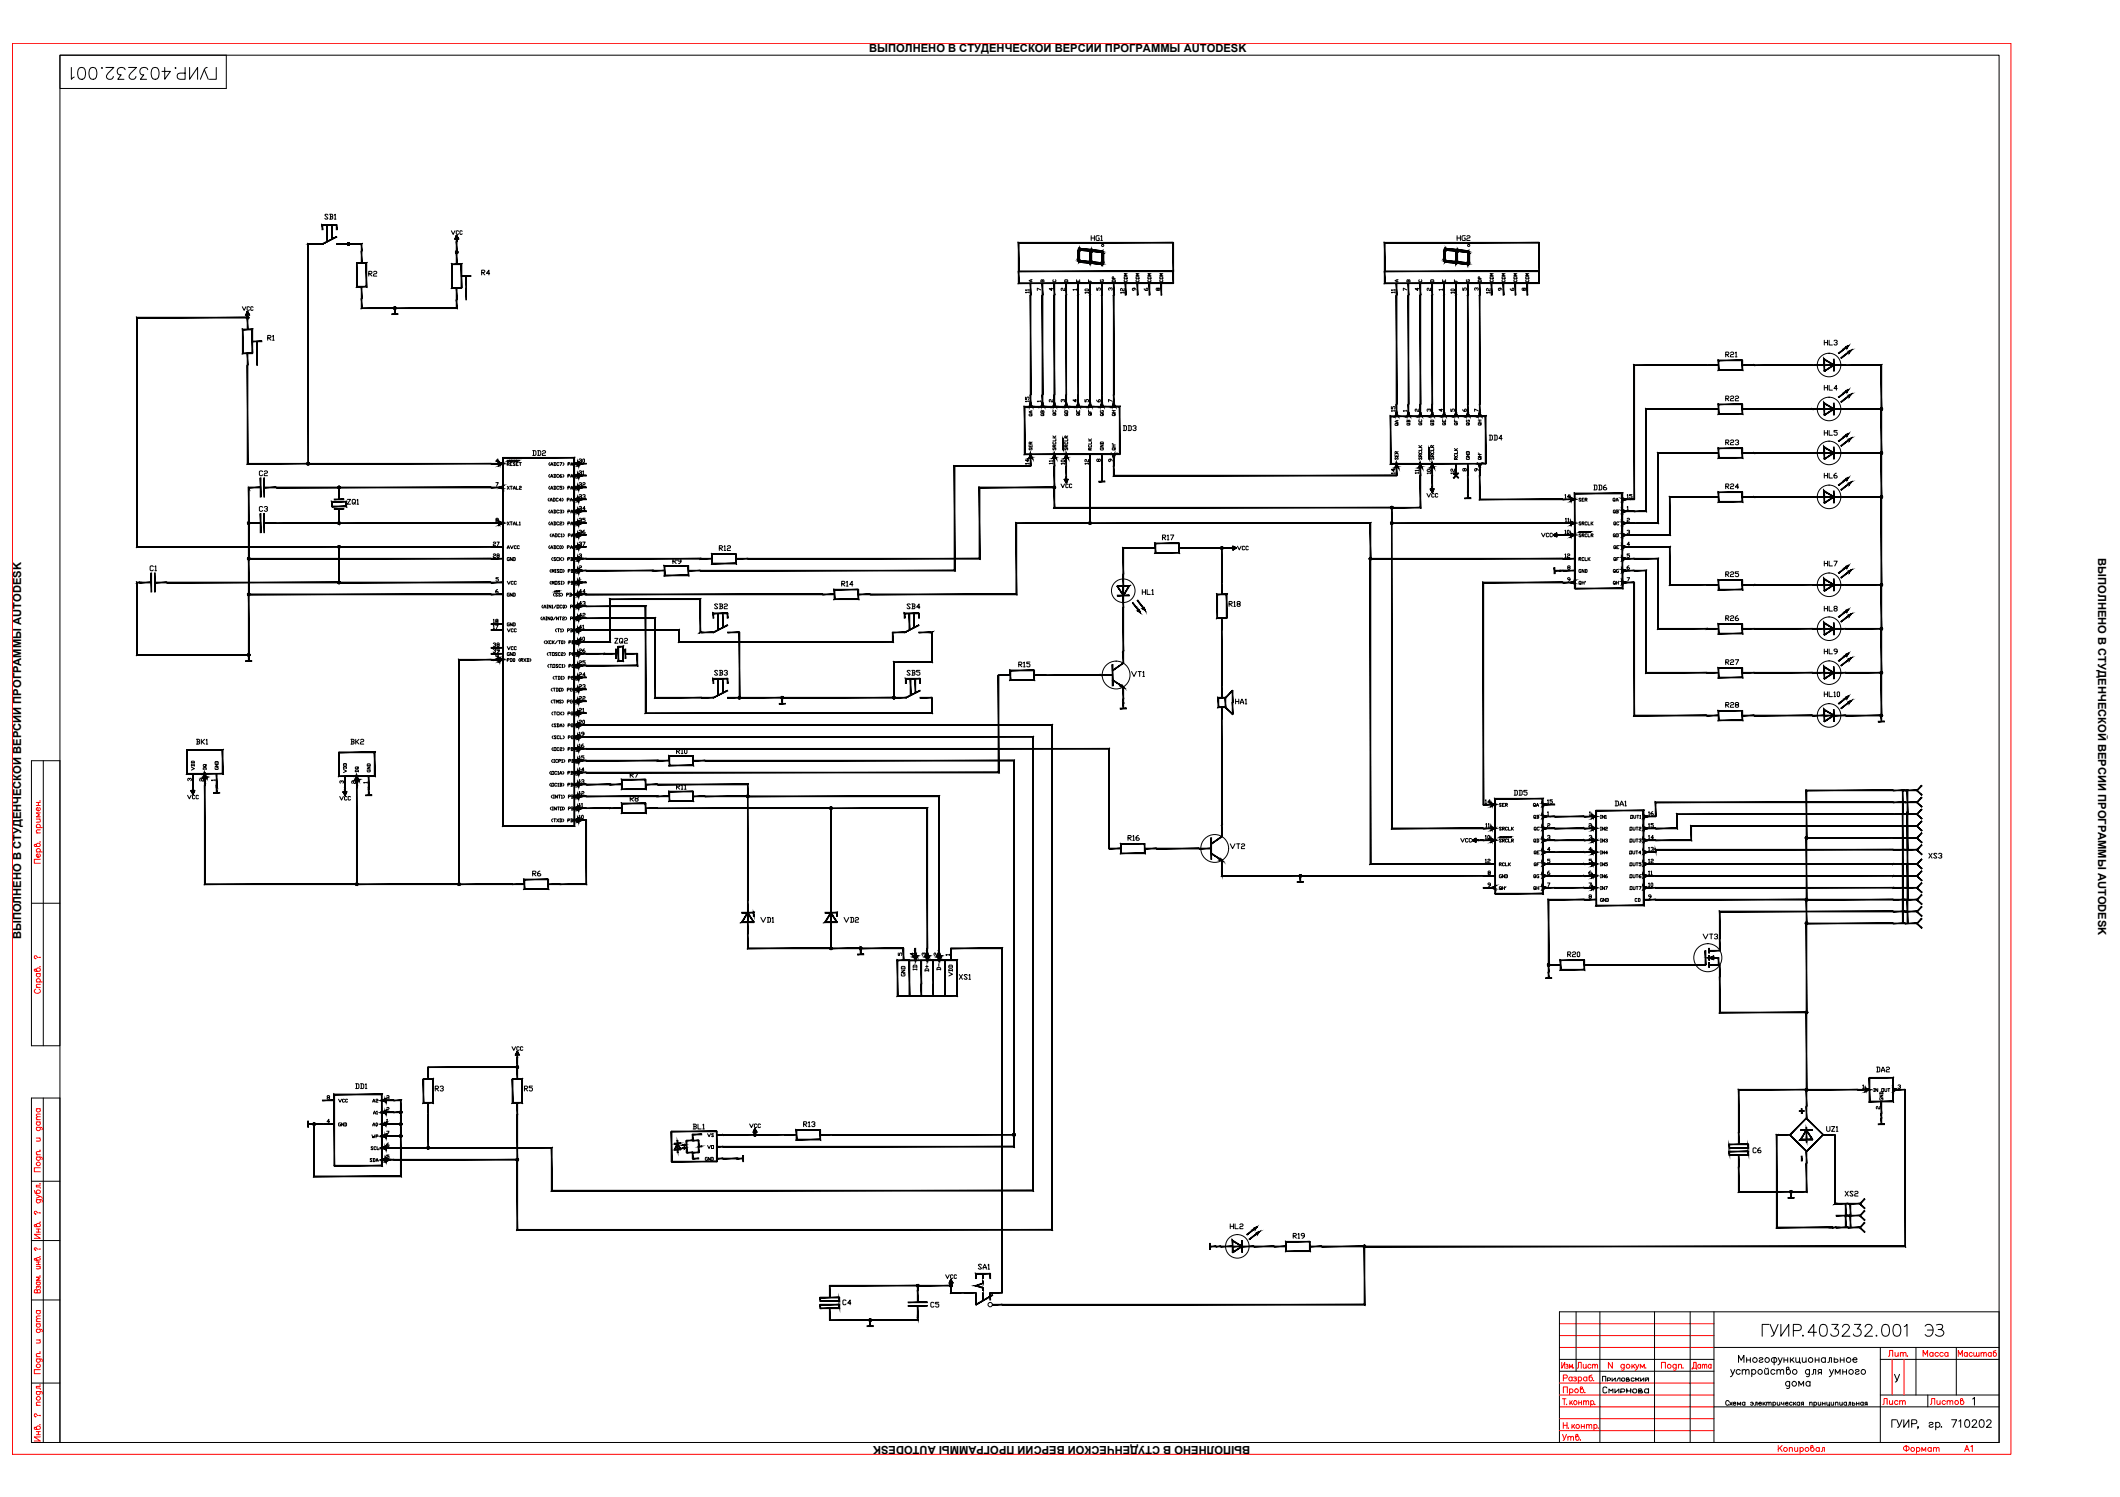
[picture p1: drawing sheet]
<svg xmlns="http://www.w3.org/2000/svg" width="841mm" height="594mm" viewBox="0 0 841 594" stroke-linecap="round" stroke-linejoin="round" font-family="sans-serif">
<defs><g id="words">
<g font-size="8.8">
<text x="27.2" y="32.8">ГУИР.403232.001</text>
<text x="697.8" y="531.6">ГУИР.403232.001 ЭЗ</text>
</g>
<g font-size="6.6" fill="#f00">
<text x="17.6" y="395.5" transform="rotate(-90 17.6 395.5)">Справ.</text>
<text x="17.6" y="572.9" transform="rotate(-90 17.6 572.9)">Инв. подл.</text>
</g>
<g font-size="6.2" fill="#f00">
<text x="669.9" y="544.7">Дата</text>
<text x="704.1" y="577.8">Копировал</text>
<text x="753.9" y="577.8">Формат</text>
</g>
<g font-size="5.7" fill="#f00">
<text x="624.4" y="544.3">Лист</text>
<text x="618.8" y="572.9">Утв.</text>
</g>
<g font-size="5.3">
<text x="127.7" y="88.2">SB1</text>
<text x="189.8" y="110.4">R4</text>
<text x="722.5" y="138.3">HL3</text>
<text x="444.5" y="172.2">DD3</text>
<text x="589.5" y="176">DD4</text>
<text x="683.3" y="177.8">R23</text>
<text x="210.3" y="182">DD2</text>
<text x="101.6" y="190.1">C2</text>
<text x="631.1" y="195.8">DD6</text>
<text x="136.5" y="201.4">ZQ1</text>
<text x="101.6" y="204.3">C3</text>
<text x="460" y="215.5">R17</text>
<text x="284" y="219.8">R12</text>
<text x="58.2" y="227.9">C1</text>
<text x="332.7" y="233.9">R14</text>
<text x="486.5" y="242">R18</text>
<text x="722.5" y="243.8">HL8</text>
<text x="683.3" y="247.6">R26</text>
<text x="402.9" y="266">R15</text>
<text x="76.6" y="296.7">BK1</text>
<text x="137.9" y="296.7">BK2</text>
<text x="248.7" y="319.3">R8</text>
<text x="446.3" y="334.8">R16</text>
<text x="764.1" y="341.8">XS3</text>
<text x="210.3" y="348.9">R6</text>
<text x="674.5" y="373.9">VT3</text>
<text x="620.5" y="381">R20</text>
<text x="171.4" y="434.3">R3</text>
<text x="206.7" y="434.3">R5</text>
<text x="317.5" y="448.4">R13</text>
<text x="486.8" y="488.9">HL2</text>
<text x="367.9" y="520">C5</text>
<text x="634.6" y="553.9">Смирнова</text>
<text x="764.5" y="558.4">Листов</text>
</g>
<g font-size="5.3" fill="#f00">
<text x="747.9" y="539.4">Лит.</text>
<text x="761.6" y="539.4">Масса</text>
<text x="775.8" y="539.4">Масштаб</text>
<text x="745.8" y="558.4">Лист</text>
<text x="778.2" y="577.1">A1</text>
</g>
<g font-size="4.9">
<text x="431.8" y="96.7">HG1</text>
<text x="576.8" y="96.7">HG2</text>
<text x="145" y="110.8">R2</text>
<text x="105.1" y="136.2">R1</text>
<text x="683.3" y="142.9">R21</text>
<text x="722.5" y="155.9">HL4</text>
<text x="683.3" y="160.2">R22</text>
<text x="722.5" y="173.9">HL5</text>
<text x="722.5" y="190.9">HL6</text>
<text x="683.3" y="195.1">R24</text>
<text x="228.6" y="208.5">35</text>
<text x="265.6" y="224.7">R9</text>
<text x="722.5" y="225.8">HL7</text>
<text x="683.3" y="230">R25</text>
<text x="451.9" y="237.1">HL1</text>
<text x="282.2" y="242.7">SB2</text>
<text x="358.4" y="242.7">SB4</text>
<text x="242.7" y="256.5">ZQ2</text>
<text x="194.4" y="260.3">39</text>
<text x="228.6" y="260.3">26</text>
<text x="722.5" y="260.7">HL9</text>
<text x="282.2" y="269.2">SB3</text>
<text x="358.4" y="269.2">SB5</text>
<text x="447.7" y="269.5">VT1</text>
<text x="683.3" y="264.9">R27</text>
<text x="488.9" y="280.5">HA1</text>
<text x="683.3" y="281.9">R28</text>
<text x="722.5" y="277.6">HL10</text>
<text x="267.1" y="300.2">R10</text>
<text x="248.7" y="309.7">R7</text>
<text x="232.5" y="312.2" transform="rotate(-90 232.5 312.2)">13</text>
<text x="267.1" y="314.3">R11</text>
<text x="599.4" y="316.8">DD5</text>
<text x="133.7" y="318.9">VCC</text>
<text x="639.6" y="321">DA1</text>
<text x="486.8" y="338">VT2</text>
<text x="300.6" y="367.2">VD1</text>
<text x="333.7" y="367.2">VD2</text>
<text x="364.8" y="386.3" transform="rotate(-90 364.8 386.3)">ID</text>
<text x="379.2" y="389.8">XS1</text>
<text x="743.3" y="426.5">DA2</text>
<text x="139.7" y="433.2">DD1</text>
<text x="273.8" y="449.1">BL1</text>
<text x="723.5" y="450.1">UZ1</text>
<text x="694.3" y="458.6">C6</text>
<text x="730.6" y="475.9">XS2</text>
<text x="511.9" y="492.5">R19</text>
<text x="387" y="504.8">SA1</text>
<text x="333" y="518.9">C4</text>
<text x="634.6" y="549.3">Приловский</text>
</g>
<g font-size="4.4">
<text x="344.8" y="20.7">ВЫПОЛНЕНО В СТУДЕНЧЕСКОЙ ВЕРСИИ ПРОГРАММЫ AUTODESK</text>
<text x="177.8" y="94.2">VCC</text>
<text x="443.4" y="112.9" transform="rotate(-90 443.4 112.9)">DP</text>
<text x="457.6" y="112.9" transform="rotate(-90 457.6 112.9)">COM</text>
<text x="593.4" y="112.9" transform="rotate(-90 593.4 112.9)">COM</text>
<text x="607.5" y="112.9" transform="rotate(-90 607.5 112.9)">COM</text>
<text x="405.7" y="117.5">11</text>
<text x="429.3" y="117.5">10</text>
<text x="447" y="117.5" transform="rotate(-90 447 117.5)">12</text>
<text x="550.7" y="117.5">11</text>
<text x="577.8" y="117.5" transform="rotate(-90 577.8 117.5)">10</text>
<text x="592" y="117.5" transform="rotate(-90 592 117.5)">12</text>
<text x="94.9" y="124.5">VCC</text>
<text x="409.2" y="160.9" transform="rotate(-90 409.2 160.9)">15</text>
<text x="429.3" y="166.2" transform="rotate(-90 429.3 166.2)">QE</text>
<text x="443.4" y="166.2" transform="rotate(-90 443.4 166.2)">QH</text>
<text x="554.2" y="164.4" transform="rotate(-90 554.2 164.4)">15</text>
<text x="555.6" y="170" transform="rotate(-90 555.6 170)">QA</text>
<text x="569.7" y="170" transform="rotate(-90 569.7 170)">QD</text>
<text x="443.4" y="179.9" transform="rotate(-90 443.4 179.9)">QH'</text>
<text x="228.6" y="184.9">30</text>
<text x="409.2" y="185.6" transform="rotate(-90 409.2 185.6)">14</text>
<text x="414.9" y="185.2">11</text>
<text x="423.3" y="185.6" transform="rotate(-90 423.3 185.6)">10</text>
<text x="432.9" y="185.6" transform="rotate(-90 432.9 185.6)">12</text>
<text x="555.6" y="183.4" transform="rotate(-90 555.6 183.4)">SER</text>
<text x="228.6" y="189.4">31</text>
<text x="554.2" y="189.1" transform="rotate(-90 554.2 189.1)">14</text>
<text x="563.7" y="189.1" transform="rotate(-90 563.7 189.1)">11</text>
<text x="568.3" y="189.1" transform="rotate(-90 568.3 189.1)">10</text>
<text x="577.8" y="189.1" transform="rotate(-90 577.8 189.1)">12</text>
<text x="228.6" y="194">32</text>
<text x="419.8" y="194.7">VCC</text>
<text x="228.6" y="199">33</text>
<text x="228.6" y="203.6">34</text>
<text x="564.8" y="198.6">VCC</text>
<text x="619.5" y="199">14</text>
<text x="644.2" y="199">15</text>
<text x="623.4" y="208.5" transform="rotate(-90 623.4 208.5)">11</text>
<text x="638.9" y="205">QB</text>
<text x="228.6" y="213.1">36</text>
<text x="610.3" y="214.1">VCC</text>
<text x="619.5" y="213.1">10</text>
<text x="194.4" y="217.7">27</text>
<text x="200" y="219.1">AVCC</text>
<text x="228.6" y="217.7">37</text>
<text x="489.7" y="219.4">VCC</text>
<text x="638.9" y="219.1">QE</text>
<text x="832.4" y="221.5" transform="rotate(90 832.4 221.5)">ВЫПОЛНЕНО В СТУДЕНЧЕСКОЙ ВЕРСИИ ПРОГРАММЫ AUTODESK</text>
<text x="194.4" y="222.6">28</text>
<text x="619.5" y="222.6">12</text>
<text x="200" y="233.2">VCC</text>
<text x="625.1" y="233.2">QH'</text>
<text x="638.9" y="233.2">QH</text>
<text x="228.6" y="236.7">44</text>
<text x="228.6" y="245.9">42</text>
<text x="228.6" y="241.3">43</text>
<text x="194.4" y="250.8">17</text>
<text x="200" y="249.8">GND</text>
<text x="228.6" y="250.8">41</text>
<text x="194.4" y="257.9">38</text>
<text x="228.6" y="255.4">40</text>
<text x="228.6" y="269.5">24</text>
<text x="228.6" y="264.9">25</text>
<text x="228.6" y="274.5">23</text>
<text x="228.6" y="279">22</text>
<text x="228.6" y="283.6">21</text>
<text x="228.6" y="293.2">19</text>
<text x="228.6" y="288.6">20</text>
<text x="228.6" y="297.7">16</text>
<text x="228.6" y="302.7">15</text>
<text x="87.5" y="306.6" transform="rotate(-90 87.5 306.6)">GND</text>
<text x="143.2" y="307.6" transform="rotate(-90 143.2 307.6)">DQ</text>
<text x="228.6" y="307.3">14</text>
<text x="228.6" y="316.8">12</text>
<text x="73" y="318.2">VCC</text>
<text x="228.6" y="321.4">11</text>
<text x="588.1" y="320">14</text>
<text x="593.7" y="321.4">SER</text>
<text x="607.1" y="321.4">QA</text>
<text x="612.8" y="320">15</text>
<text x="228.6" y="326.3">10</text>
<text x="591.6" y="329.5" transform="rotate(-90 591.6 329.5)">11</text>
<text x="652.6" y="329.5">15</text>
<text x="652.6" y="324.9">16</text>
<text x="578.2" y="335.5">VCC</text>
<text x="588.1" y="334.1">10</text>
<text x="607.1" y="335.5">QD</text>
<text x="633.6" y="335.5">IN3</text>
<text x="645.2" y="335.5">OUT3</text>
<text x="652.6" y="334.1">14</text>
<text x="652.6" y="339">13</text>
<text x="588.1" y="343.6">12</text>
<text x="652.6" y="343.6">12</text>
<text x="593.7" y="349.6">GND</text>
<text x="607.1" y="349.6">QG</text>
<text x="633.6" y="349.6">IN6</text>
<text x="645.2" y="349.6">OUT6</text>
<text x="652.6" y="353.1">10</text>
<text x="652.6" y="348.2">11</text>
<text x="633.6" y="359.1">GND</text>
<text x="647.3" y="359.1">CD</text>
<text x="8.4" y="372.8" transform="rotate(-90 8.4 372.8)">ВЫПОЛНЕНО В СТУДЕНЧЕСКОЙ ВЕРСИИ ПРОГРАММЫ AUTODESK</text>
<text x="359.8" y="388.4" transform="rotate(-90 359.8 388.4)">GND</text>
<text x="369.4" y="386.6" transform="rotate(-90 369.4 386.6)">D+</text>
<text x="373.9" y="386.3" transform="rotate(-90 373.9 386.3)">D-</text>
<text x="378.9" y="388.4" transform="rotate(-90 378.9 388.4)">VDD</text>
<text x="201.8" y="418">VCC</text>
<text x="150.6" y="443.4" transform="rotate(-90 150.6 443.4)">A1</text>
<text x="296" y="448.7">VCC</text>
<text x="146" y="457.6">SCL</text>
<text x="278.7" y="461.8">GND</text>
<text x="373.9" y="508.7">VCC</text>
<text x="496" y="573.7" transform="rotate(-180 496 573.7)">ВЫПОЛНЕНО В СТУДЕНЧЕСКОЙ ВЕРСИИ ПРОГРАММЫ AUTODESK</text>
</g>
<g font-size="4">
<text x="448" y="112.9" transform="rotate(-90 448 112.9)">COM</text>
<text x="452.6" y="112.9" transform="rotate(-90 452.6 112.9)">COM</text>
<text x="462.1" y="112.9" transform="rotate(-90 462.1 112.9)">COM</text>
<text x="588.4" y="112.9" transform="rotate(-90 588.4 112.9)">DP</text>
<text x="598" y="112.9" transform="rotate(-90 598 112.9)">COM</text>
<text x="602.5" y="112.9" transform="rotate(-90 602.5 112.9)">COM</text>
<text x="433.9" y="116.4">5</text>
<text x="438.5" y="116.4">3</text>
<text x="578.9" y="116.4">5</text>
<text x="583.8" y="116.4">3</text>
<text x="414.9" y="160.9">2</text>
<text x="419.8" y="160.9">3</text>
<text x="424.4" y="160.9">4</text>
<text x="429.3" y="160.9">5</text>
<text x="433.9" y="160.9">6</text>
<text x="438.5" y="160.9">7</text>
<text x="410.3" y="166.2" transform="rotate(-90 410.3 166.2)">QA</text>
<text x="414.9" y="166.2" transform="rotate(-90 414.9 166.2)">QB</text>
<text x="419.8" y="166.2" transform="rotate(-90 419.8 166.2)">QC</text>
<text x="424.4" y="166.2" transform="rotate(-90 424.4 166.2)">QD</text>
<text x="433.9" y="166.2" transform="rotate(-90 433.9 166.2)">QF</text>
<text x="438.5" y="166.2" transform="rotate(-90 438.5 166.2)">QG</text>
<text x="560.2" y="170" transform="rotate(-90 560.2 170)">QB</text>
<text x="564.8" y="169.7" transform="rotate(-90 564.8 169.7)">QC</text>
<text x="574.3" y="169.7" transform="rotate(-90 574.3 169.7)">QE</text>
<text x="578.9" y="169.7" transform="rotate(-90 578.9 169.7)">QF</text>
<text x="583.8" y="170" transform="rotate(-90 583.8 170)">QG</text>
<text x="588.4" y="170" transform="rotate(-90 588.4 170)">QH</text>
<text x="410.3" y="179.9" transform="rotate(-90 410.3 179.9)">SER</text>
<text x="419.8" y="179.9" transform="rotate(-90 419.8 179.9)">SRCLK</text>
<text x="424.4" y="179.9" transform="rotate(-90 424.4 179.9)">SRCLR</text>
<text x="433.9" y="179.9" transform="rotate(-90 433.9 179.9)">RCLK</text>
<text x="438.5" y="179.9" transform="rotate(-90 438.5 179.9)">GND</text>
<text x="200" y="185.9">RESET</text>
<text x="433.9" y="184.5">8</text>
<text x="438.5" y="184.5">9</text>
<text x="564.8" y="183.4" transform="rotate(-90 564.8 183.4)">SRCLK</text>
<text x="578.9" y="183.4" transform="rotate(-90 578.9 183.4)">RCLK</text>
<text x="583.8" y="183.4" transform="rotate(-90 583.8 183.4)">GND</text>
<text x="588.4" y="183.4" transform="rotate(-90 588.4 183.4)">QH'</text>
<text x="625.1" y="200">SER</text>
<text x="638.5" y="200">QA</text>
<text x="200" y="209.5">XTAL1</text>
<text x="625.1" y="209.5">SRCLK</text>
<text x="638.9" y="209.5">QC</text>
<text x="625.1" y="214.1">SRCLR</text>
<text x="638.9" y="214.1">QD</text>
<text x="200" y="223.7">GND</text>
<text x="625.1" y="223.7">RCLK</text>
<text x="638.9" y="223.7">QF</text>
<text x="625.1" y="228.2">GND</text>
<text x="638.9" y="228.2">QG</text>
<text x="200" y="237.8">GND</text>
<text x="200" y="251.9">VCC</text>
<text x="200" y="258.9">VCC</text>
<text x="200" y="261.4">GND</text>
<text x="73.4" y="311.1">3</text>
<text x="78" y="306.9" transform="rotate(-90 78 306.9)">VDD</text>
<text x="78" y="311.1">2</text>
<text x="82.5" y="306.6" transform="rotate(-90 82.5 306.6)">DQ</text>
<text x="138.3" y="308" transform="rotate(-90 138.3 308)">VDD</text>
<text x="147.8" y="307.6" transform="rotate(-90 147.8 307.6)">GND</text>
<text x="138.3" y="312.2">2</text>
<text x="607.1" y="326">QB</text>
<text x="633.6" y="326">IN1</text>
<text x="645.6" y="326">OUT1</text>
<text x="593.7" y="330.6">SRCLK</text>
<text x="607.5" y="330.6">QC</text>
<text x="633.6" y="330.6">IN2</text>
<text x="645.2" y="330.6">OUT2</text>
<text x="607.5" y="340.1">QE</text>
<text x="633.6" y="340.1">IN4</text>
<text x="645.2" y="340.1">OUT4</text>
<text x="593.7" y="344.7">RCLK</text>
<text x="607.5" y="344.7">QF</text>
<text x="633.6" y="344.7">IN5</text>
<text x="645.2" y="344.7">OUT5</text>
<text x="593.7" y="354.2">QH'</text>
<text x="607.1" y="354.2">QH</text>
<text x="633.6" y="354.2">IN7</text>
<text x="645.6" y="354.2">OUT7</text>
<text x="355.2" y="380.3">5</text>
<text x="359.8" y="380.3">4</text>
<text x="364.4" y="380.3">3</text>
<text x="369.4" y="380.3">2</text>
<text x="742.2" y="434.3">IN</text>
<text x="745.4" y="434.3">OUT</text>
<text x="133" y="438.5">VCC</text>
<text x="146.8" y="438.5">A2</text>
<text x="742.9" y="441.3">2</text>
<text x="133" y="448">GND</text>
<text x="146.8" y="448">A0</text>
<text x="146.4" y="452.6">WP</text>
<text x="279.4" y="452.3">VS</text>
<text x="279.4" y="456.8">VO</text>
<text x="145.7" y="462.1">SDA</text>
</g>
<g font-size="3.5">
<text x="407.1" y="112.9">A</text>
<text x="411.7" y="112.9">B</text>
<text x="416.6" y="112.9">C</text>
<text x="421.2" y="112.9">D</text>
<text x="425.8" y="112.9">E</text>
<text x="430.7" y="112.9">F</text>
<text x="435.3" y="112.9">G</text>
<text x="552.1" y="112.9">A</text>
<text x="557" y="112.9">B</text>
<text x="561.6" y="112.9">C</text>
<text x="566.2" y="112.9">D</text>
<text x="571.1" y="112.9">E</text>
<text x="575.7" y="112.9">F</text>
<text x="580.7" y="112.9">G</text>
<text x="410.3" y="116.4">7</text>
<text x="414.9" y="116.4">4</text>
<text x="419.8" y="116.4">2</text>
<text x="448" y="116.4">9</text>
<text x="452.6" y="116.4">6</text>
<text x="457.6" y="116.4">8</text>
<text x="555.6" y="116.4">7</text>
<text x="560.2" y="116.4">4</text>
<text x="564.8" y="116.4">2</text>
<text x="593.4" y="116.4">9</text>
<text x="598" y="116.4">6</text>
<text x="602.5" y="116.4">8</text>
<text x="410.3" y="160.9">1</text>
<text x="560.2" y="164.4">2</text>
<text x="564.8" y="164.4">3</text>
<text x="569.7" y="164.4">4</text>
<text x="574.3" y="164.4">5</text>
<text x="578.9" y="164.4">6</text>
<text x="583.8" y="164.4">7</text>
<text x="578.9" y="188">8</text>
<text x="583.8" y="188">9</text>
<text x="82.5" y="311.1">1</text>
<text x="133.7" y="311.9">3</text>
</g>
<g font-size="3.1">
<text x="424.4" y="116.4">1</text>
<text x="569.7" y="116.4">1</text>
<text x="555.6" y="164.4">1</text>
<text x="142.9" y="311.9">1</text>
<text x="373.9" y="380.3">1</text>
</g>
</g></defs>
<!-- layer: 0.25-STAMP -->
<path d="M4.9 17.2h792.9v559.9h-792.9zM618.6 525.3h61.3M618.6 534.7h61.3M618.6 530h61.3M750.6 539.5v14.1M755.3 539.5v14.1M618.6 558.3h61.3M618.6 553.6h61.3M618.6 548.9h61.3M618.6 567.7h61.3M618.6 563h61.3" fill="none" stroke="#f00" stroke-width=".4"/>
<!-- layer: 0.3-STAMP -->
<g fill="none" stroke="#000" stroke-width=".4">
<path d="M23.8 21.9h769.3v550.5h-769.3zM23.8 21.9h66v13.2h-66zM12.5 301.9h11.3v113.1h-11.3zM17.2 301.9v113.1M12.5 358.5h11.3M12.5 435.8h11.3v136.6h-11.3zM17.2 435.8v136.6M12.5 468.8h11.3M12.5 492.3h11.3M12.5 515.9h11.3M618.6 539.5h61.3M618.6 520.6h174.5v51.8h-174.5z"/>
<path d="M625.2 520.6v23.6M634.7 520.6v51.8M656.4 520.6v51.8M670.5 520.6v51.8M679.9 534.7h113.2M679.9 520.6v51.8M745.9 539.5h47.2M745.9 534.7v37.7M760.1 534.7v18.9M776.1 534.7v18.9M12.5 548.9h11.3M618.6 544.2h61.3"/>
<path d="M679.9 558.3h113.2M745.9 553.6h47.2"/>
</g>
<!-- layer: 0.25-TEXT -->
<g fill="none" stroke="#f00" stroke-width=".4">
<path d="M14.4 318.4h1.6M14.4 319.7h1.6M15.2 318.4v1.3M15.9 317.8l-.1 .1M14.4 335.5a.76 .76 0 0 1 .5-.9 .76 .76 0 0 1 .9 .3 .76 .76 0 0 1-.2 1h-1.7l-.3-.6 .6-.1 .6 .7M14.4 338.1h2.4M14.4 330.6h1.6M14.4 328.4h2.4M14.4 325h1.6M14.8 338.1a.75 .75 0 0 1-.2-1.1 .75 .75 0 0 1 1.2 0 .75 .75 0 0 1-.2 1.1M14.8 328.4a.75 .75 0 0 1-.2-1.1 .75 .75 0 0 1 1.2 0 .75 .75 0 0 1-.2 1.1M15.6 325l.4 .6-.1 .6-1.5 .1"/>
<path d="M15.6 338.9a.74 .74 0 0 1 .2 1.1 .74 .74 0 0 1-1.1 0 .74 .74 0 0 1 .2-1.1h.2v1.3M15.6 320.5a.72 .72 0 0 1 .2 1.1 .72 .72 0 0 1-1.1 0 .72 .72 0 0 1 .2-1.1h.2v1.3M15.9 334l-.1 .2M16 329.3l-1.5 .2-.1 .5 .5 .6M16 322.6h-1.6l1.2 .8-1.2 .8h1.6M16 341h-2.4v1.6h2.4M14.4 440h1.6M14.8 440a.73 .73 0 0 0-.1 1.1 .73 .73 0 0 0 1 0 .73 .73 0 0 0-.1-1.1M14.4 459.2l2.1 .1 .3 .3-.1 .6M14.4 447.4l2.1 .1 .3 .3-.1 .6M14.4 458.3h1.6M14.4 451.6h1.6"/>
<path d="M14.4 445.2h1.6M14.4 444.3h1.6M14.8 459.2a.75 .75 0 0 0-.2 1.1 .75 .75 0 0 0 1.2 0 .75 .75 0 0 0-.2-1.1M14.8 447.4a.75 .75 0 0 0-.2 1.1 .75 .75 0 0 0 1.2 0 .75 .75 0 0 0-.2-1.1M14.8 445.2a.75 .75 0 0 0-.2 1.1 .75 .75 0 0 0 1.2 0 .75 .75 0 0 0-.2-1.1M15.6 451.6l.4 .6-.1 .6-1.5 .1M15.9 456.4l-.1 .1M16 457l-1.5 .1-.1 .6 .5 .6M16 443.2l-1.5 .1-.1 .5 .5 .5M16 442.1l-1.5 .1-.1 .5 .5 .5M13.6 472.5l.4 1 1.6 .1a.74 .74 0 0 0 .1-1.1 .74 .74 0 0 0-1.1 0 .74 .74 0 0 0 .2 1.1M14.4 476.1h2.1l.3 .4-.1 .6"/>
<path d="M14.4 474.1l1.6 .7-1.6 .7M14.8 476.1a.75 .75 0 0 0-.2 1.1 .75 .75 0 0 0 1.2 0 .75 .75 0 0 0-.2-1.1M15.9 469.7h-.1M16 474.8l.8 .8M16 470.3h-1.6v.7l1.5 .1 .1 .5M16 463.4h-2.4v1.6h2.4M14.4 499.8a.71 .71 0 0 1 .9-.8 .71 .71 0 0 1 .5 1l-1.9 .1-.3-.5 .6-.1 .6 .6M14.4 486.4a.76 .76 0 0 1 .5-.9 .76 .76 0 0 1 .9 .3 .76 .76 0 0 1-.2 1h-1.7l-.3-.7 .6-.1 .6 .8M14.4 487.7h1.6M14.4 489h1.6M15.2 495.7h-.3a.59 .59 0 0 0-.8-.5 .59 .59 0 0 0-.4 .8l.6 .1h-.2M15.2 481.3h-.3a.64 .64 0 0 0-.7-.6 .64 .64 0 0 0-.6 .7l.5 .5 .2-.1h-.2"/>
<path d="M15.2 487.7v1.3M15.8 495.7h.2zM15.8 481.3h.2zM15.9 498.6l-.1 .1M15.9 484.9l-.1 .1M16 489.9h-2.4l2.4 1.5h-2.4M14.4 508.8h1.6M14.4 502.6h1.6M14.4 500.8h1.6M14.4 501.8h1.6M14.8 512.2l-.5-.4-.6 .2-.1 1.1h2.4l-.1-1.1-.3-.2-.7 .2-.1 1.1M14.8 508.8l-.3 .2a.7 .7 0 0 0 .7 .9 .7 .7 0 0 0 .7-.9l-.3-.2"/>
<path d="M15.1 510.7l.5-.4 .3 .2v.8M15.1 511l-.1-.5h-.5v.8M15.2 500.8v1M15.6 502.6l.4 .4-.1 .4-1.5 .1M15.9 506.3l-.1 .1M16 506.8h-1.6l1.2 .7-1.2 .6h1.6M14.4 539.3l2.1 .1 .3 .3-.1 .6M14.4 527.5l2.1 .1 .3 .4-.1 .5M14.4 538.4h1.6M14.4 531.8h1.6M14.4 525.4h1.6M14.4 524.5h1.6"/>
<path d="M14.4 520.1h1.6M14.8 539.3a.75 .75 0 0 0-.2 1.1 .75 .75 0 0 0 1.2 0 .75 .75 0 0 0-.2-1.1M14.8 527.5a.75 .75 0 0 0-.2 1.1 .75 .75 0 0 0 1.2 0 .75 .75 0 0 0-.2-1.1M14.8 525.4a.75 .75 0 0 0-.2 1.1 .75 .75 0 0 0 1.2 0 .75 .75 0 0 0-.2-1.1M14.8 520.1a.75 .75 0 0 0-.2 1.1 .75 .75 0 0 0 1.2 0 .75 .75 0 0 0-.2-1.1M15.6 531.8l.4 .5-.1 .6-1.5 .1M15.9 536.5l-.1 .1M16 537.1l-1.5 .2-.1 .5 .5 .6M16 523.3l-1.5 .2-.1 .4 .5 .6M16 522.2l-1.5 .1-.1 .5 .5 .5M16 543.5h-2.4v1.6h2.4M619.6 540.7v2.3l1.2-2.3v2.3"/>
<path d="M619.8 555.1h1.5M620.2 552.7v-2.3h1.6v2.3M620.2 546.9l1.3-.1 .3-.7-.6-.5h-1v2.4M620.6 555.1v2.4M621.2 541.5h.7v.5l-.4 .1M621.5 557.2l.1 .1M621.8 542.1l.3 .5-.2 .3h-.7M622.7 551.5a.75 .75 0 0 1 1.1-.1 .75 .75 0 0 1 0 1.1 .75 .75 0 0 1-1.1-.1M622.7 551.2v2.3M622.8 555.9v1.6M623.2 556.5l.7 1M623.7 546.8a.75 .75 0 0 0-1.1-.1 .75 .75 0 0 0 0 1.1 .75 .75 0 0 0 1.1-.1"/>
<path d="M623.7 546.5v1.5M623.8 555.9l-1 1.1M624.2 546.5h1v.5l-.5 .1M625 547.1l.4 .2v.5l-1.2 .1M626.1 546.8a.75 .75 0 0 1 1.2-.1 .75 .75 0 0 1 0 1.1 .75 .75 0 0 1-1.2-.1M626.1 546.5v2.3M626.3 556.7h1.1M626.3 555.9v1.6M627.4 551.2a.76 .76 0 0 1 .9 .4 .76 .76 0 0 1-.4 1 .76 .76 0 0 1-1-.3v-1.7l.7-.2 .1 .5-.8 .6M627.4 555.9v1.6M628.2 556.3l.5-.4 .4 .1 .1 1.5M628.2 555.9v1.6"/>
<path d="M628.7 552.5l.1 .1M629.2 556.3l.5-.4 .5 .1v1.5M629.5 546.8a.75 .75 0 0 0-1.1-.1 .75 .75 0 0 0 0 1.1 .75 .75 0 0 0 1.1-.1M629.5 546.5v1.5M631 556.2a.71 .71 0 0 1 1.1-.1 .71 .71 0 0 1 0 1.1 .71 .71 0 0 1-1.1-.1M631 555.9v2.3M631.5 545.6l-1.1 .6v1.4a.74 .74 0 0 0 1.1 .1 .74 .74 0 0 0 0-1.1 .74 .74 0 0 0-1.1 .2M632.2 547.8l.1 .1M632.7 557.2l.1 .1M639.6 540.7v2.3l-1.5-2.3v2.3M644.3 541.8a.75 .75 0 0 0-1.1-.2 .75 .75 0 0 0 0 1.2 .75 .75 0 0 0 1.1-.2M644.3 541.4l-.1 2.1-.3 .3-.6-.1"/>
<path d="M647.4 541.4v1.6M647.8 542.1l.8 .9M648.5 541.4l-1.1 1.2M648.8 541.4l.7 1.6 .7-1.6M649.5 543l-.8 .8M650.7 543v-1.6l.8 1.2 .8-1.2v1.6M652.9 542.8l.1 .1M659.1 543v-2.3h1.6v2.3M665 541.8a.75 .75 0 0 0-1.2-.2 .75 .75 0 0 0 0 1.2 .75 .75 0 0 0 1.2-.2M665 541.4l-.2 2.1-.3 .3-.6-.1M665.8 541.9l.6-.5 .6 .1 .1 1.5M665.8 541.4v1.6"/>
<path d="M667.6 542.8l.2 .1M620.2 564.5v2.4M620.2 565.6h1.5M621.7 564.5v2.4M623.6 565.3v1.6M624 566l.7 .9M624.7 565.3l-1.1 1.1M627.3 566.1h1.2M627.3 565.3v1.6M628.5 565.3v1.6M629.4 565.8l.5-.5 .4 .1 .1 1.5M629.4 565.3v1.6"/>
<path d="M630.4 565.8l.5-.5 .5 .1 .1 1.5M632.3 565.6a.72 .72 0 0 1 1.1-.1 .72 .72 0 0 1 0 1.1 .72 .72 0 0 1-1.1-.1M632.3 565.3v2.4M634 566.6l.1 .2"/>
<circle cx="15.2" cy="462" r=".78"/>
<circle cx="15.2" cy="542.1" r=".79"/>
<circle cx="624.8" cy="556.6" r=".76"/>
<circle cx="625.4" cy="551.9" r=".78"/>
<circle cx="645.8" cy="542.2" r=".78"/>
<circle cx="662.2" cy="542.2" r=".78"/>
<circle cx="625.8" cy="566.1" r=".77"/>
</g>
<!-- layer: 0 -->
<g fill="none" stroke="#000" stroke-width=".4">
<path d="M692.9 539.7h1.5M692.9 538.8v1.9M694.4 538.8v1.9M697.9 539.2l.5-.4 1 .4-1.4 .6v.7l.8 .2 .6-.4M703.8 538.8v2.8M705.4 538.8l.8 1.9 .8-1.9M707.7 539.7h1.5M707.7 538.8v1.9M709.2 538.8v1.9M710.3 538.8v1.9M710.8 539.6l.9 1.1M711.6 538.8l-1.3 1.3"/>
<path d="M712.4 538.8v1.3a.67 .67 0 0 0 1.1 .4l.4-.4M713.9 538.8v1.9h.3v.4M715 538.8l.1 1.7 .7 .2 .7-.6M716.5 538.8v1.9M720.1 539.7h1.5M720.1 538.8v1.9M721.6 538.8v1.9M724.1 539.2a.9 .9 0 0 0-1.3-.1 .9 .9 0 0 0 0 1.3 .9 .9 0 0 0 1.3-.1M724.1 538.8v1.9M727.7 539.6a.79 .79 0 0 1 1-.2 .79 .79 0 0 1 .3 1l-.4 .3-.9-.3M727.7 538.8v1.9M730.1 539.7h1.4"/>
<path d="M730.1 538.8v1.9M731.5 538.8v1.9M735.1 539.6h1.6a.9 .9 0 0 0-1-.7 .9 .9 0 0 0-.8 .9 .9 .9 0 0 0 .8 .9l1-.4M686 556.2a.77 .77 0 0 0-1.1-.3 .77 .77 0 0 0-.3 1.1 .7 .7 0 0 0 .6 .7 .7 .7 0 0 0 .8-.5M686.2 556.4l1 1.3M686.6 543.5l.8 1.9 .8-1.9M687.2 556.4l-1 1.3M687.4 545.4l-.5 .8-.4 .1M687.6 557h1a.63 .63 0 0 0-.9-.3 .63 .63 0 0 0 0 1 .63 .63 0 0 0 .9-.3M689.3 557.7v-1.3l.6 1 .6-1v1.3M689.7 540.7v-2.8l1 1.9 1.1-1.9v2.8M690.4 543.9a.9 .9 0 0 0-1.4-.1 .9 .9 0 0 0 0 1.3 .9 .9 0 0 0 1.4-.1"/>
<path d="M691.2 544l.6-.5 .6 .1 .1 1.8M691.2 543.5v1.9M692.2 556.7a.59 .59 0 0 0-.9-.1 .59 .59 0 0 0 0 .9 .59 .59 0 0 0 .9-.1M692.2 556.4v1.3M692.5 544l.7-.5 .5 .1 .2 1.8M694.5 556.7a.61 .61 0 0 1 .9-.1 .61 .61 0 0 1 0 .9 .61 .61 0 0 1-.9-.1M694.9 543.9a.92 .92 0 0 1 1.4-.1 .92 .92 0 0 1 0 1.3 .92 .92 0 0 1-1.4-.1M694.9 543.5v2.8M695 557h.6M696.1 557.7l.4-.1v-1.2h.6v1.3M697.7 557h1.1a.63 .63 0 0 0-1-.3 .63 .63 0 0 0 0 1 .63 .63 0 0 0 1-.3M699.4 556.4v1.3"/>
<path d="M699.8 557l.6 .7M700.1 543.5l.1 1.7 .7 .2 .6-.6M700.3 556.4l-.9 .9M700.3 542.9l.4 .3 .7-.3M700.9 556.8l.8-.3v1.2M700.9 556.4v1.3M701.5 543.5v1.9M701.7 556.8l.8-.3 .1 1.2M703.4 556.7a.61 .61 0 0 1 .9-.1 .61 .61 0 0 1 0 .9 .61 .61 0 0 1-.9-.1M703.4 556.4v1.9M704.1 543.9a.9 .9 0 0 0-1.3-.1 .9 .9 0 0 0 0 1.3 .9 .9 0 0 0 1.3-.1M704.9 544l.7-.5 .5 .1 .2 1.8"/>
<path d="M704.9 543.5v1.9M705 556.4l.1 1.2 .5 .1 .5-.4M706.1 556.4v1.3M706.2 540.7l-.9 .9M706.3 544l.7-.5 .5 .1 .1 1.8M706.7 556.4l.3 .8 .7-.3M707.7 556.4v1.3M708.3 557h1.1a.63 .63 0 0 0-1-.3 .63 .63 0 0 0 0 1 .63 .63 0 0 0 1-.3M709.2 543.5a.92 .92 0 0 1 1.1 .6 .92 .92 0 0 1-.4 1.1 .92 .92 0 0 1-1.2-.4v-2l.8-.2 .1 .6-.9 .7M710 548.6a.89 .89 0 0 0-1.4-.1 .89 .89 0 0 0 0 1.3 .89 .89 0 0 0 1.4-.1M710 548.2l-.2 2.6-.4 .2-.6-.1M711 556.7a.59 .59 0 0 0-.9-.1 .59 .59 0 0 0 0 .9 .59 .59 0 0 0 .9-.1"/>
<path d="M711.5 556.4v1.3M711.9 557l.6 .7M712.4 556.4l-.9 .9M713.6 550.1v-1.9l.9 1.5 1-1.5v1.9M713.9 556.7a.59 .59 0 0 0-.8-.1 .59 .59 0 0 0 0 .9 .59 .59 0 0 0 .8-.1M713.9 556.4v1.3M715 557.2l-.4 .5M715.5 557.2h-.8v-.6l.8-.2v1.3M717.8 543.9a.9 .9 0 0 0-1.3-.1 .9 .9 0 0 0 0 1.3 .9 .9 0 0 0 1.3-.1M717.8 543.5l-.1 2.6-.4 .2-.7-.1M717.9 556.8l.4-.4 .5 .1 .1 1.2M717.9 556.4v1.3"/>
<path d="M718 548.6a.9 .9 0 0 0-1.3-.1 .9 .9 0 0 0 0 1.3 .9 .9 0 0 0 1.3-.1M718 548.2v1.9M718.8 545.4l.5-.2 .1-1.7h.9v1.9M719.6 556.7a.59 .59 0 0 1 .9-.1 .59 .59 0 0 1 0 .9 .59 .59 0 0 1-.9-.1M719.6 556.4v1.9M721.3 556.4l.1 1.2 .5 .1 .4-.4M721.8 544.7l-.6 .7M722.3 556.4v1.3M722.6 544.7l-1.1-.1-.2-.9 1.3-.2v1.9M723 557h1M723 556.4v1.3M724 556.4v1.3"/>
<path d="M724.7 556.4l.1 1.2 .5 .1 .4-.4M725.1 540.7l.5-.2 .1-1.7h.9v1.9M725.7 556.4l.2 1.6M725.8 543.5l.8 1.9 .8-1.9M726.4 556.4l.1 1.2 .5 .1 .4-.4M726.6 545.4l-.9 .9M727.4 556.4v1.3M728.1 545.4v-1.9l.9 1.5 1-1.5v1.9M728.1 556.8l.5-.4 .5 .1v1.2M728.1 556.4v1.3M729.9 556.4v1.2l.9-.3M730.8 556.4v1.3"/>
<path d="M731 544.4h1.5M731 543.5v1.9M732.5 556.7a.59 .59 0 0 0-.9-.1 .59 .59 0 0 0 0 .9 .59 .59 0 0 0 .9-.1M732.5 543.5v1.9M732.5 556.4v1.3M733.2 557.7l.3-.1 .1-1.2h.6v1.3M734.9 557a.5 .5 0 0 1 .8-.1 .5 .5 0 0 1-.2 .8l-.6-.2M734.9 556.4v1.3M736 543.9a.83 .83 0 0 1 .8-.4 .83 .83 0 0 1 .7 .4l-1.3 .7-.2 .4a.83 .83 0 0 0 .8 .4 .83 .83 0 0 0 .7-.4M736.5 557h1M736.5 556.4v1.3M737.5 556.4v1.3"/>
<path d="M739.2 556.7a.59 .59 0 0 0-.9-.1 .59 .59 0 0 0 0 .9 .59 .59 0 0 0 .9-.1M739.2 556.4v1.3M740.2 557.2l-.4 .5M740.7 557.2h-.7l-.1-.6 .8-.2v1.3M751.6 545.4l1 2.4M753.6 545.4l-1 2.4-.7 .6M782.6 555.2l.7-.6v3M752.2 563.4h-1.7v3M752.5 563.4l1 2.5M754.5 563.4l-1.1 2.7-.6 .3M755.3 563.4v3l1.9-3v3M758.4 565h1.3l.7-.6a.78 .78 0 0 0-.7-1h-1.3v3"/>
<path d="M761 566.3h-.3h.3l-.3 .7M765.3 564.9l.6-.5 .8 .2 .2 .3-1.4 .7v.7l.8 .1 .6-.4M767.9 564.9a.95 .95 0 0 1 1.4-.2 .95 .95 0 0 1 0 1.4 .95 .95 0 0 1-1.4-.1M767.9 564.4v3.1M770.2 566.1l-.2 .2h.3M774.2 563.4h2l-1.4 3M777.1 564l.7-.6v3M779.8 563.6a1 1 0 0 1 1.4 .4 1.41 1.41 0 0 1 .2 1.7 1.41 1.41 0 0 1-1.6 .6l-.4-1.1zM782.4 564.1l.6-.7 .8 .2 .3 .4-.4 1-1.4 1.4h2M785.6 563.6a1 1 0 0 1 1.4 .4l.1 .7a1.31 1.31 0 0 1-.8 1.7h-.3a1.94 1.94 0 0 1-.4-2.8zM788.1 564.1l.6-.7 .9 .2 .3 .4-.4 1-1.5 1.4h2"/>
<circle cx="696.2" cy="539.7" r=".93"/>
<circle cx="701" cy="539.7" r=".93"/>
<circle cx="703.8" cy="539.8" r="1.06"/>
<circle cx="718.2" cy="539.7" r=".92"/>
<circle cx="733.3" cy="539.7" r=".93"/>
<circle cx="698.2" cy="544.4" r=".93"/>
<circle cx="711.7" cy="549.1" r=".95"/>
<circle cx="712" cy="544.4" r=".93"/>
<circle cx="734.3" cy="544.4" r=".93"/>
<circle cx="739.1" cy="544.4" r=".93"/>
</g>
<g fill="#000" stroke="#000" stroke-width=".4">
<path d="M138.2 96.8l.2 .2zM181 100l.2 .2zM695.8 144.8l.1 .1zM695.8 179.6l.1 .2zM718.8 162.2l.2 .2zM109.4 193.3l.1 .2zM198.1 183.5l1.6 .5-1.6 .6zM198 193.5l1.6-.6v1.1zM418.3 180.1l.5 1.7h-1.1zM423 180.1l.5 1.7h-1.1zM563.4 183.9l.6 1.6h-1.1zM568.2 183.9l.5 1.6h-1.1z"/>
<path d="M695.8 197.1l.1 .1zM198.1 207.1l1.6 .5-1.6 .5zM643.5 202.3l1.7 .6-1.7 .5zM643.5 207.1l1.7 .5-1.7 .5zM643.5 211.8l1.7 .5-1.7 .6zM643.5 216.5l1.7 .5-1.7 .6zM98.7 221.7l.1 .2zM194.8 231.2l.2 .1zM227.7 231.2l1.6-.6v1.1zM227.7 226.5l1.6-.6v1.1zM227.7 221.8l1.6-.6v1.1zM229.5 230.6l1.6 .6-1.6 .5z"/>
<path d="M229.5 225.9l1.6 .6-1.6 .5zM229.5 221.2l1.6 .6-1.6 .5zM277.8 221.8l.1-.2zM619.1 226.5l.1-.2zM623.1 231.2l1.7-.6v1.1zM643.5 221.2l1.7 .6-1.7 .5zM643.5 225.9l1.7 .6-1.7 .5zM643.5 230.6l1.7 .6-1.7 .5zM696.1 232l-.2 .1zM445.5 258.6l.1-.1zM677 249.6l.2-.2zM196.3 261.8l1.6-.5v1.1z"/>
<path d="M198.1 261.3l1.6 .5-1.6 .6zM436.5 267.8l.2 .1zM445.5 278.7l.1 .1zM260.8 316l.2-.1zM260.8 301.9l.2-.2zM242 320.7l.1-.1zM475.8 336.7l.1 .2zM484.7 327.3l-.1 .2zM591.7 328.2l1.6 .5-1.6 .6zM612 323.5l1.6 .5-1.6 .6zM612 328.2l1.6 .5-1.6 .6zM612 332.9l1.6 .6-1.6 .5z"/>
<path d="M612 337.6l1.6 .6-1.6 .5zM628.5 328.7l.1 .2zM628.4 333.3l.1 .2zM631.7 323.5l1.7 .5-1.7 .6zM631.7 328.2l1.7 .5-1.7 .6zM631.7 332.9l1.7 .6-1.7 .5zM631.7 337.6l1.7 .6-1.7 .5zM515.7 347.4l.2 .2zM591.6 352.3l1.6-.5v1.1zM612 342.3l1.6 .6-1.6 .5zM612 347.1l1.6 .5-1.6 .5zM612 351.8l1.6 .5-1.6 .6z"/>
<path d="M628.5 342.9l.1 .1zM628.4 347.4l.1 .2zM631.7 342.3l1.7 .6-1.7 .5zM631.7 347.1l1.7 .5-1.7 .5zM631.7 351.8l1.7 .5-1.7 .6zM751.2 347.4l-.2 .2zM151.3 436.7l1.6-.6v1.1zM740.1 431.9l1.7 .5-1.7 .6zM751 431.9l1.6 .5-1.6 .6zM151.3 446.1l1.6-.5v1.1zM151.3 441.4l1.6-.5v1zM151.3 460.3l1.6-.6v1.1z"/>
<path d="M151.3 455.5l1.6-.5v1.1zM151.3 450.8l1.6-.5v1.1zM292.4 459.8l.2-.2zM153.1 459.7l1.6 .6-1.6 .5z"/>
<path d="M122.4 97h.8v-.3zM122.1 96.7h1.1l-.8 .3zM122.1 96.7l.3 87.3v-87zM122.1 96.7l.3 87.3h-.3z"/>
<path d="M127.7 89.1v2.1h.3zM127.7 89.1l.3 .3v1.8zM127.7 89.1l.3 .3 5.5-.3zM128 89.4l5.5-.3v.3z"/>
<path d="M127.8 96.7l.2 .3 5.5-3.1zM128 97l5.5-3.1 .1 .2z"/>
<path d="M123.2 97h4.7v-.3zM123.2 96.7h4.7l-4.7 .3z"/>
<path d="M129.7 89.3l.2 6.6v-6.6zM129.7 89.3l.2 6.6h-.2z"/>
<path d="M131.5 89.3l.3 5.6v-5.6zM131.5 89.3l.3 5.6h-.3z"/>
<path d="M133.5 96.7v.3l4.8-.3zM133.5 97l4.8-.3v.3z"/>
<path d="M133.4 89.3l.3 1.9v-1.9zM133.4 89.3l.3 1.9h-.3z"/>
<path d="M137.8 96.8l.1 .3 .4-.3zM137.9 97.1l.4-.3-.3 .5zM138.3 96.8l-.3 .5h.3z"/>
<path d="M138 96.4l.3 .4v-.4zM138 96.4l.3 .4-.4-.2zM137.9 96.6l-.1 .2h.5z"/>
<path d="M138.3 96.8v.5h.2zM138.3 96.8l.4 .3-.2 .2zM138.3 96.8l.4 .3 .1-.3z"/>
<path d="M138.3 96.8h.5l-.1-.2zM138.5 96.4l.2 .2-.4 .2zM138.3 96.4v.4l.2-.4z"/>
<path d="M143.3 97v2.7h.3zM143.6 96.7v3l-.3-2.7zM138.4 97h4.9l.3-.3zM138.1 96.7h5.5l-5.2 .3z"/>
<path d="M181 93.5v2.4h.3zM181 93.5h.3v2.4z"/>
<path d="M180.9 99.7l.3 .4v-.4zM180.7 99.9l.2-.2 .3 .4zM180.7 99.9v.2h.5z"/>
<path d="M181 95.9l.3 4.4v-4.4zM181 95.9l.3 4.4-.3-.3z"/>
<path d="M428 99h.4zM428 99h.4l-.1 .3z"/>
<path d="M428 99.6l.3 3.6v-3.6zM428 99.6l.3 3.6h-.3z"/>
<path d="M428.4 99l-.1 .3 3.8 .2zM428.3 99.3l3.8 .2 .2 .3zM432.1 99.5l.2 .3zM432.2 99.4h.4l-.3 .4zM432.1 99.3l.5 .1zM432.3 99l.3 .4-.5-.1zM428.4 98.8l3.7 .5 .2-.3zM428.3 98.5l4 .5-3.9-.2zM428.3 98.5l-.1 .5zM428.3 98.5l-.1 .5-.2-.2z"/>
<path d="M432.1 99.2l.5 .2-.3-.4zM432.1 99.2l.5 .2z"/>
<path d="M432.2 99.4l.1 .4 .3-.4zM432.2 99.4l.1 .4zM428.3 99.3l4 .5-.2-.3zM428.4 99l3.7 .5-3.8-.2zM427.9 98.9l.4 .4 .1-.3zM427.9 98.9l.5 .1zM427.9 98.9h.4v-.4zM428.3 98.5v.4zM428.3 98.5l.1 .3 3.8 .2zM428.4 98.8l3.8 .2v.3z"/>
<path d="M433 99.3l-.2 .2h.4zM432.8 99.5h.4l-.1 .3z"/>
<path d="M433.2 99.5l-.1 .3 3.8 .2zM433.1 99.8l3.8 .2 .1 .3zM436.9 100l.1 .3zM437 99.9h.4l-.4 .4zM436.9 99.8l.5 .1zM437 99.5l.4 .4-.5-.1zM433.2 99.3l3.7 .5 .1-.3zM433.1 99l3.9 .5-3.8-.2zM433.1 99l-.1 .5zM433.1 99l-.1 .5-.2-.2z"/>
<path d="M437.1 99.5l-.2 .2 .5 .2zM436.9 99.7l.5 .2z"/>
<path d="M437 99.9v.4l.4-.4zM436.9 100l.1 .3zM433.1 99.8l3.9 .5-.1-.3zM433.2 99.5l3.7 .5-3.8-.2zM432.7 99.4l.4 .4 .1-.3zM432.7 99.4l.5 .1zM432.7 99.4h.4v-.4zM433.1 99v.4zM433.1 99l.1 .3 3.8 .2zM433.2 99.3l3.8 .2v.3z"/>
<path d="M404.3 96.5h61.1v-.3zM404 96.2h61.4l-61.1 .3zM404 96.2l.3 11.5v-11.2zM404 96.2l.3 11.5h-.3z"/>
<path d="M573.4 98.8l-.2 .2h.4zM573.2 99h.4l-.1 .3z"/>
<path d="M573.2 99.6l.2 3.6v-3.6zM573.2 99.6l.2 3.6h-.2z"/>
<path d="M573.6 99l-.1 .3 3.8 .2zM573.5 99.3l3.8 .2 .1 .3zM577.3 99.5l.1 .3zM577.4 99.4h.4l-.4 .4zM577.3 99.3l.5 .1zM577.5 99l.3 .4-.5-.1zM573.6 98.8l3.7 .5 .2-.3zM573.5 98.5l4 .5-3.9-.2zM573.5 98.5l-.1 .5zM573.5 98.5l-.1 .5z"/>
<path d="M577.5 99l-.2 .2 .5 .2zM577.3 99.2l.5 .2z"/>
<path d="M577.4 99.4v.4l.4-.4zM577.4 99.4v.4zM573.5 99.3l3.9 .5-.1-.3zM573.6 99l3.7 .5-3.8-.2zM573.1 98.9l.4 .4 .1-.3zM573.1 98.9l.5 .1zM573.1 98.9h.4v-.4zM573.5 98.5v.4zM573.5 98.5l.1 .3 3.8 .2zM573.6 98.8l3.8 .2v.3z"/>
<path d="M578.2 99.3l-.2 .2h.4zM578 99.5h.4l-.1 .3z"/>
<path d="M578.4 99.5l-.1 .3 3.8 .2zM578.3 99.8l3.8 .2 .1 .3zM582.1 100l.1 .3zM582.2 99.9h.4l-.4 .4zM582.1 99.8l.5 .1zM582.2 99.5l.4 .4-.5-.1zM578.4 99.3l3.7 .5 .1-.3zM578.3 99l3.9 .5-3.8-.2zM578.3 99l-.1 .5zM578.3 99l-.1 .5-.2-.2z"/>
<path d="M582.3 99.5l-.2 .2 .5 .2zM582.1 99.7l.5 .2z"/>
<path d="M582.2 99.9v.4l.4-.4zM582.2 99.9v.4zM578.3 99.8l3.9 .5-.1-.3zM578.4 99.5l3.7 .5-3.8-.2zM577.9 99.4l.4 .4 .1-.3zM577.9 99.4l.5 .1zM577.9 99.4h.4v-.4zM578.3 99v.4zM578.3 99l.1 .3 3.8 .2zM578.4 99.3l3.8 .2v.3z"/>
<path d="M549.5 96.5h61.1v-.3zM549.2 96.2h61.4l-61.1 .3zM549.2 96.2l.3 11.5v-11.2zM549.2 96.2l.3 11.5h-.3z"/>
<path d="M141.4 104.4l.3 9.2v-9.2zM141.4 104.4l.3 9.2-.3 .3zM141.7 113.6l-.3 .3 3.8-.3zM141.4 113.9l3.8-.3 .3 .3zM145.2 104.5v9.1l.3 .3zM145.2 104.5l.3-.3v9.7zM141.5 104.5h3.7l.3-.3zM141.5 104.2h4l-4 .3z"/>
<path d="M143.3 99.7v4.7h.3zM143.3 99.7h.3v4.7z"/>
<path d="M143.3 113.8l.3 4.7v-4.7zM143.3 113.8l.3 4.7h-.3z"/>
<path d="M180.7 100.1v.3l.5-.3zM180.7 100.4l.5-.3-.3 .5zM181.2 100.1l-.3 .5h.3z"/>
<path d="M181 100.1v4.7h.3zM181 100.1h.3v4.7z"/>
<path d="M181.2 100.1v.5h.2zM181.2 100.1l.4 .3-.2 .2zM181.2 100.1l.4 .3v-.3z"/>
<path d="M181 114.3l.3 4.7v-4.7zM181 114.3l.3 4.7h-.3z"/>
<path d="M181 119l.3 3.4v-3.4zM181 119l.3 3.4-.3-.3zM156.7 122.4h24.6l-.3-.3zM156.7 122.1h24.3l-24.3 .3z"/>
<path d="M181.2 100.1h.4v-.2zM181.4 99.7l.2 .2-.4 .2zM181.2 99.7v.4l.2-.4z"/>
<path d="M182.9 105v9.3h.3zM182.9 105l.3-.3v9.6zM179.4 105h3.5l.3-.3zM179.1 104.7h4.1l-3.8 .3zM179.1 104.7l.3 9.4v-9.1zM179.1 104.7l.3 9.4-.3 .3zM179.1 114.4l3.9-.3h-3.6zM179.1 114.4l3.9-.3v.3z"/>
<path d="M183 109.4v.3l3.8-.3zM183 109.7l3.8-.3v.3z"/>
<path d="M184.8 109.6v4.7h.3zM184.8 109.6h.3v4.7z"/>
<path d="M184.8 114.3l.3 4.7v-4.7zM184.8 114.3l.3 4.7h-.3z"/>
<path d="M404.1 107.5v.3l61.3-.3zM404.1 107.8l61.3-.3v.3z"/>
<path d="M408.7 112.4l.3 4.7v-4.7zM408.7 112.4l.3 4.7h-.3z"/>
<path d="M427.5 99.6v3.6h.3zM427.5 99.6l.3 .1v3.5zM427.9 98.8l-.4 .8 .3 .1zM427.9 98.8l-.1 .9zM427.9 98.8v.7l.4 .1zM427.9 99.5l.4 .1zM428 99.7l.3 3.5v-3.6zM428 99.7l.3 3.5h-.3zM428 103.2v.6l.3-.6zM428 103.2v.6l-.2-.2z"/>
<path d="M427.5 103.2l.3 .6 .2-.2zM427.5 103.2l.5 .4z"/>
<path d="M427.6 112.4l.2 4.7v-4.7zM427.6 112.4l.2 4.7h-.2z"/>
<path d="M428 103.8h.4zM428 103.8h.4l-.1 .3z"/>
<path d="M428 103.2l-.1 .8 .4-.8zM428 103.2l-.1 .8zM427.5 103.2l.4 .8v-.6zM427.5 103.2l.4 .2zM427.5 99.6v3.6h.3zM427.5 99.6l.3 .1v3.5zM427.9 98.8l-.4 .8 .3 .1zM427.9 98.8l-.1 .9zM427.9 98.8v.7h.3zM427.9 99.5h.3z"/>
<path d="M428.4 103.8l-.1 .3 3.8 .1zM428.3 104.1l3.8 .1 .2 .3zM432.1 104.2l.2 .3zM432.2 104.2h.4l-.3 .3zM432.1 104.1l.5 .1zM432.3 103.8l.3 .4-.5-.1zM428.4 103.6l3.7 .5 .2-.3zM428.3 103.3l4 .5-3.9-.2zM428.3 103.3l-.1 .5zM428.3 103.3l-.1 .5-.2-.2z"/>
<path d="M432.3 100v3.7l.2-.1zM432.3 100l.2 .1v3.5zM432.7 99.3l-.4 .7 .2 .1zM432.7 99.3l-.2 .8zM432.7 99.3v.6l.4 .1zM432.7 99.9l.4 .1zM432.8 100.1l.3 3.6v-3.7zM432.8 100.1l.3 3.6-.3-.1zM432.8 103.6v.6l.3-.5zM432.8 103.6v.6l-.3-.1z"/>
<path d="M432.3 103.8l-.2 .2 .5 .2zM432.1 104l.5 .2z"/>
<path d="M432.3 112.4l.2 4.7v-4.7zM432.3 112.4l.2 4.7h-.2z"/>
<path d="M432.3 103.7l.2 .5 .3-.1zM432.3 103.7l.2-.1 .3 .5z"/>
<path d="M432.2 104.2l.1 .3 .3-.3zM432.2 104.2l.1 .3zM428.3 104.1l4 .4-.2-.3zM428.4 103.8l3.7 .4-3.8-.1zM427.9 103.7l.4 .4 .1-.3zM427.9 103.7l.5 .1zM427.9 103.7h.4v-.4zM428.3 103.3v.4zM428.3 103.3l.1 .3 3.8 .2zM428.4 103.6l3.8 .2v.3z"/>
<path d="M433 104.1l-.2 .2h.4zM432.8 104.3h.4l-.1 .2z"/>
<path d="M432.8 103.6l-.1 .9 .4-.8zM432.8 103.6l-.1 .9zM432.3 103.7l.4 .8v-.6zM432.3 103.7l.4 .2zM432.3 100v3.7l.2-.1zM432.3 100l.2 .1v3.5zM432.7 99.3l-.4 .7 .2 .1zM432.7 99.3l-.2 .8zM432.7 99.3v.6l.3 .1zM432.7 99.9l.3 .1-.2 .2z"/>
<path d="M432.8 100.1l.3 3.6v-3.6zM432.8 100.1l.3 3.6-.3-.1z"/>
<path d="M433.2 104.3l-.1 .2 3.8 .2zM433.1 104.5l3.8 .2 .1 .3zM436.9 104.7l.1 .3zM437 104.7h.4l-.4 .3zM436.9 104.5l.5 .2zM437 104.3l.4 .4-.5-.2zM433.2 104.1l3.7 .4 .1-.2zM433.1 103.8l3.9 .5-3.8-.2zM433.1 103.8l-.1 .5zM433.1 103.8l-.1 .5-.2-.2z"/>
<path d="M437.1 100.6v3.6h.3zM437.1 100.6h.3v3.6zM437.5 99.8l-.4 .8h.3zM437.5 99.8l-.1 .8zM437.5 99.8v.6l.3 .2zM437.5 100.4l.3 .2zM437.5 100.6l.3 3.6v-3.6zM437.5 100.6l.3 3.6h-.3zM437.5 104.2l.1 .5 .2-.5zM437.5 104.2l.1 .5-.3-.1z"/>
<path d="M436.9 104.5l.5 .2-.3-.4zM436.9 104.5l.5 .2z"/>
<path d="M437.1 104.2l.2 .5 .3-.1zM437.1 104.2h.3l.2 .4z"/>
<path d="M437 104.7v.3l.4-.3zM436.9 104.7l.1 .3zM433.1 104.5l3.9 .5-.1-.3zM433.2 104.3l3.7 .4-3.8-.2zM432.7 104.2l.4 .3 .1-.2zM432.7 104.2l.5 .1zM433.1 103.8l-.4 .4h.4zM433.1 103.8v.4zM433.1 103.8l.1 .3 3.8 .2zM433.2 104.1l3.8 .2v.2z"/>
<path d="M437.5 104.2v.8l.3-.8zM437.5 104.2v.8zM437.1 104.2l.4 .8v-.7zM437.1 104.2l.4 .1zM437.1 100.6v3.6h.3zM437.1 100.6h.3v3.6zM437.5 99.8l-.4 .8h.3zM437.5 99.8l-.1 .8zM437.5 99.8v.6l.3 .1zM437.5 100.4l.3 .1z"/>
<path d="M437.5 100.6l.3 3.6v-3.6zM437.5 100.6l.3 3.6h-.3z"/>
<path d="M465.3 107.7v4.7h.3zM465.3 107.7h.3v4.7zM465.3 96.4v11.3h.3zM465.3 96.4h.3v11.3z"/>
<path d="M404 112.5h61.4v-.3zM404 112.5l.3-.3h61.1zM404 107.7v4.8l.3-.3zM404 107.7h.3v4.5z"/>
<path d="M549.3 107.5v.3l61.3-.3zM549.3 107.8l61.3-.3v.3z"/>
<path d="M553.9 112.4l.3 4.7v-4.7zM553.9 112.4l.3 4.7h-.3z"/>
<path d="M572.7 99.6v3.6h.3zM572.7 99.6l.3 .1v3.5zM573.1 98.8l-.4 .8 .3 .1zM573.1 98.8l-.1 .9zM573.1 98.8v.7l.3 .1zM573.1 99.5l.3 .1zM573.2 99.7l.2 3.5v-3.6zM573.2 99.7l.2 3.5h-.2zM573.2 103.2v.6l.2-.6zM573.2 103.2v.6l-.3-.2z"/>
<path d="M572.7 103.2l.2 .6 .3-.2zM572.7 103.2h.3l.2 .4z"/>
<path d="M572.8 112.4l.2 4.7v-4.7zM572.8 112.4l.2 4.7h-.2z"/>
<path d="M573.4 103.6l-.2 .2h.4zM573.2 103.8h.4l-.1 .3z"/>
<path d="M573.2 103.2l-.1 .8 .3-.8zM573.2 103.2l-.1 .8zM572.7 103.2l.4 .8v-.6zM572.7 103.2l.4 .2zM572.7 99.6v3.6h.3zM572.7 99.6l.3 .1v3.5zM573.1 98.8l-.4 .8 .3 .1zM573.1 98.8l-.1 .9zM573.1 98.8v.7h.3zM573.1 99.5h.3z"/>
<path d="M573.6 103.8l-.1 .3 3.8 .1zM573.5 104.1l3.8 .1 .1 .3zM577.3 104.2l.1 .3zM577.4 104.2h.4l-.4 .3zM577.3 104.1l.5 .1zM577.5 103.8l.3 .4-.5-.1zM573.6 103.6l3.7 .5 .2-.3zM573.5 103.3l4 .5-3.9-.2zM573.5 103.3l-.1 .5zM573.5 103.3l-.1 .5z"/>
<path d="M577.5 100v3.7l.3-.1zM577.5 100l.3 .1v3.5zM577.8 99.3l-.3 .7 .3 .1zM577.8 99.3v.8zM577.8 99.3v.6l.4 .1zM577.8 99.9l.4 .1zM578 100.1l.2 3.6v-3.7zM578 100.1l.2 3.6-.2-.1zM578 103.6v.6l.2-.5zM578 103.6v.6l-.3-.1z"/>
<path d="M577.5 103.8l-.2 .2 .5 .2zM577.3 104l.5 .2z"/>
<path d="M577.5 103.7l.2 .5 .3-.1zM577.5 103.7l.3-.1 .2 .5z"/>
<path d="M577.5 112.4l.3 4.7v-4.7zM577.5 112.4l.3 4.7h-.3z"/>
<path d="M577.4 104.2v.3l.4-.3zM577.4 104.2v.3zM573.5 104.1l3.9 .4-.1-.3zM573.6 103.8l3.7 .4-3.8-.1zM573.1 103.7l.4 .4 .1-.3zM573.1 103.7l.5 .1zM573.1 103.7h.4v-.4zM573.5 103.3v.4zM573.5 103.3l.1 .3 3.8 .2zM573.6 103.6l3.8 .2v.3z"/>
<path d="M578.2 104.1l-.2 .2h.4zM578 104.3h.4l-.1 .2z"/>
<path d="M578 103.6l-.2 .9 .4-.8zM578 103.6l-.2 .9zM577.5 103.7l.3 .8v-.6zM577.5 103.7l.3 .2zM577.5 100v3.7l.3-.1zM577.5 100l.3 .1v3.5zM577.8 99.3l-.3 .7 .3 .1zM577.8 99.3v.8zM577.8 99.3v.6l.4 .1zM577.8 99.9l.4 .1-.2 .2z"/>
<path d="M578 100.1l.2 3.6v-3.6zM578 100.1l.2 3.6-.2-.1z"/>
<path d="M578.4 104.3l-.1 .2 3.8 .2zM578.3 104.5l3.8 .2 .1 .3zM582.1 104.7l.1 .3zM582.2 104.7h.4l-.4 .3zM582.1 104.5l.5 .2zM582.2 104.3l.4 .4-.5-.2zM578.4 104.1l3.7 .4 .1-.2zM578.3 103.8l3.9 .5-3.8-.2zM578.3 103.8l-.1 .5zM578.3 103.8l-.1 .5-.2-.2z"/>
<path d="M582.2 100.6v3.6h.3zM582.2 100.6h.3v3.6zM582.6 99.8l-.4 .8h.3zM582.6 99.8l-.1 .8zM582.6 99.8v.6l.4 .2zM582.6 100.4l.4 .2zM582.7 100.6l.3 3.6v-3.6zM582.7 100.6l.3 3.6h-.3zM582.7 104.2v.5l.3-.5zM582.7 104.2v.5l-.2-.1z"/>
<path d="M582.1 104.5l.5 .2-.3-.4zM582.1 104.5l.5 .2z"/>
<path d="M582.2 104.2l.3 .5 .2-.1zM582.2 104.2h.3l.2 .4z"/>
<path d="M582.2 104.7v.3l.4-.3zM582.2 104.7v.3zM578.3 104.5l3.9 .5-.1-.3zM578.4 104.3l3.7 .4-3.8-.2zM577.9 104.2l.4 .3 .1-.2zM577.9 104.2l.5 .1zM577.9 104.2h.4v-.4zM578.3 103.8v.4zM578.3 103.8l.1 .3 3.8 .2zM578.4 104.1l3.8 .2v.2z"/>
<path d="M582.7 104.2l-.1 .8 .4-.8zM582.7 104.2l-.1 .8zM582.2 104.2l.4 .8v-.7zM582.2 104.2l.4 .1zM582.2 100.6v3.6h.3zM582.2 100.6h.3v3.6zM582.6 99.8l-.4 .8h.3zM582.6 99.8l-.1 .8zM582.6 99.8v.6l.4 .1zM582.6 100.4l.4 .1z"/>
<path d="M582.7 100.6l.3 3.6v-3.6zM582.7 100.6l.3 3.6h-.3z"/>
<path d="M610.4 107.7v4.7h.3zM610.4 107.7h.3v4.7zM610.4 96.4v11.3h.3zM610.4 96.4h.3v11.3z"/>
<path d="M549.2 112.5h61.4v-.3zM549.2 112.5l.3-.3h61.1zM549.2 107.7v4.8l.3-.3zM549.2 107.7h.3v4.5z"/>
<path d="M97.7 126l.1 .3 .4-.3zM97.8 126.3l.4-.3-.3 .5zM98.2 126l-.3 .5h.3z"/>
<path d="M98.1 126v4.8h.2zM98.1 126h.2v4.8z"/>
<path d="M98.2 126v.5h.3zM98.2 126l.4 .3-.1 .2zM98.2 126l.4 .3 .1-.3z"/>
<path d="M54.5 126.2h43.7v-.3zM54.2 125.9h44l-43.7 .3zM54.2 125.9l.3 91v-90.7zM54.2 125.9l.3 91-.3 .3zM54.5 216.9l-.3 .3 80.3-.3zM54.2 217.2l80.3-.3v.3zM134.5 216.9v.3l60.3-.3zM134.5 217.2l60.3-.3v.3z"/>
<path d="M100.1 135.4v.2l3.8-.2zM100.1 135.6l3.8-.2v.2z"/>
<path d="M155.5 124.5v.3l2.3-.3zM155.5 124.8l2.3-.3v.3z"/>
<path d="M156.2 122.3v.2l.5-.2zM156.2 122.5l.5-.2-.3 .4zM156.7 122.3l-.3 .4 .3 .1z"/>
<path d="M156.4 121.8l.3 .5v-.5zM156.4 121.8l.3 .5-.5-.2zM156.2 122.1v.2h.5z"/>
<path d="M156.7 122.3v.5l.2-.1zM156.7 122.3l.4 .2-.2 .2zM156.7 122.3l.4 .2v-.2z"/>
<path d="M143.3 122.4h13.4v-.3zM143.6 122.1h13.1l-13.4 .3zM143.3 118.5v3.9l.3-.3zM143.3 118.5h.3v3.6z"/>
<path d="M156.5 122.3l.3 2.4v-2.4zM156.5 122.3l.3 2.4h-.3z"/>
<path d="M156.7 122.3h.4v-.2zM156.9 121.8l.2 .3-.4 .2zM156.7 121.8v.5l.2-.5z"/>
<path d="M732.1 137.6l.1 .2 1.3-.7zM732.2 137.8l1.3-.7zM732.8 137.6l-.1 .7 .8-1.2zM732.8 137.6l-.1 .7-.2-.2z"/>
<path d="M733.1 139.4l.1 .3 1.3-.7zM733.2 139.7l1.3-.7zM733.7 139.5l-.1 .7 .9-1.2zM733.7 139.5l-.1 .7-.2-.2z"/>
<path d="M98.1 140.2l.2 4.7v-4.7zM98.1 140.2l.2 4.7h-.2z"/>
<path d="M99.9 130.9v9.3h.3zM100.2 130.6v9.6l-.3-9.3zM96.5 130.9h3.4l.3-.3zM96.2 130.6h4l-3.7 .3zM96.2 130.6l.3 9.5v-9.2zM96.2 130.6l.3 9.5-.3 .2zM96.5 140.1l-.3 .2 3.9-.2zM96.2 140.3l3.9-.2v.2z"/>
<path d="M101.8 135.5v4.7h.3zM101.8 135.5h.3v4.7z"/>
<path d="M101.8 140.2l.3 4.7v-4.7zM101.8 140.2l.3 4.7h-.3z"/>
<path d="M408.7 117.2v39.5h.3zM409 116.9v39.8l-.3-39.5z"/>
<path d="M413.4 117.2v39.5h.3zM413.4 117.2l.3-.3v39.8z"/>
<path d="M418.1 117.2v39.5h.3zM418.1 117.2l.3-.3v39.8z"/>
<path d="M422.9 117.2v39.5h.2zM423.1 116.9v39.8l-.2-39.5z"/>
<path d="M427.6 117.2v39.5h.2zM427.6 117.2l.2-.3v39.8z"/>
<path d="M432.3 117.2v39.5h.2zM432.5 116.9v39.8l-.2-39.5z"/>
<path d="M437 117.2v39.5h.2zM437.2 116.9v39.8l-.2-39.5z"/>
<path d="M441.7 117.2v39.5h.3zM441.7 117.2l.3-.3v39.8z"/>
<path d="M677.1 145h4.7v-.2zM677.1 144.8h4.7l-4.7 .2z"/>
<path d="M691.2 144.8v.2l4.7-.2zM691.2 145l4.7-.2v.2z"/>
<path d="M681.9 143.1h9.3v-.2zM681.6 142.9h9.6l-9.3 .2zM681.6 142.9l.3 3.8v-3.6zM681.6 142.9l.3 3.8-.3 .3zM681.9 146.7l-.3 .3 9.4-.3zM681.6 147l9.4-.3 .3 .3zM691 143v3.7l.3 .3zM691 143h.3v4z"/>
<path d="M696.1 145h22.9v-.2zM695.8 144.8h23.2l-22.9 .2z"/>
<path d="M723.6 147.2l.2 .2 3.4-2.5zM723.8 147.4l3.4-2.5h.6zM723.8 142.8l3.4 2.1h.6zM723.6 142.3l4.2 2.6-4-2.1zM723.6 142.3l.2 4.9v-4.4zM723.6 142.3l.2 4.9h-.2z"/>
<path d="M723.7 144.8v.2l3.8-.2zM723.7 145l3.8-.2v.2zM727.5 144.8v.2l4.7-.2zM727.5 145l4.7-.2v.2z"/>
<path d="M719 145h4.7v-.2zM719 144.8h4.7l-4.7 .2z"/>
<path d="M727.4 160l.3 4.7v-4.7zM727.4 160l.3 4.7h-.3z"/>
<path d="M727.4 142.6l.3 4.6v-4.6zM727.4 142.6l.3 4.6h-.3z"/>
<path d="M729.3 157.5l.2 .2 3.6-3zM729.5 157.7l3.6-3 .1 .2z"/>
<path d="M729.3 140.1l.2 .2 3.6-3zM729.5 140.3l3.6-3 .1 .2z"/>
<path d="M730.2 159.4l.2 .3 3.6-3.1zM730.4 159.7l3.6-3.1 .2 .2z"/>
<path d="M730.2 142l.2 .2 3.6-3.1zM730.4 142.2l3.6-3.1 .2 .3z"/>
<path d="M732.1 155l.1 .3 1.3-.8zM732.2 155.3l1.3-.8zM732.8 155.1l-.1 .6 .8-1.2zM732.8 155.1l-.1 .6-.2-.2z"/>
<path d="M733.1 156.9l.1 .3 1.3-.8zM733.2 157.2l1.3-.8zM733.7 156.9l-.1 .7 .9-1.2zM733.7 156.9l-.1 .7-.2-.1z"/>
<path d="M413.4 156.7v4.7h.3zM413.4 156.7h.3v4.7z"/>
<path d="M418.3 179.8v.9l.7 1.1zM418.3 180.7l.7 1.1-.5-.3zM417.8 181.8h1.2l-.5-.3zM417.8 181.5h.7l-.7 .3z"/>
<path d="M423 179.8v.9l.7 1.1zM423 180.7l.7 1.1zM422.5 181.8h1.2l-.4-.3zM422.5 181.5h.8l-.8 .3z"/>
<path d="M553.9 117.2v43.3h.3zM553.9 117.2l.3-.3v43.6z"/>
<path d="M558.6 160.5v4.7h.3zM558.6 160.5h.3v4.7z"/>
<path d="M558.6 117.2v43.3h.3zM558.9 116.9v43.6l-.3-43.3z"/>
<path d="M563.3 117.2v43.3h.3zM563.3 117.2l.3-.3v43.6z"/>
<path d="M566.8 179.6l.3 .8v-.8zM566.8 179.6l.3 .8h-.3z"/>
<path d="M566.8 178.7l.3 .8v-.8zM566.8 178.7l.3 .8h-.3z"/>
<path d="M566.8 177.7l.3 .9v-.9zM566.8 177.7l.3 .9h-.3z"/>
<path d="M568 117.2v43.3h.3zM568 117.2l.3-.3v43.6z"/>
<path d="M572.8 117.2v43.3h.2zM573 116.9v43.6l-.2-43.3z"/>
<path d="M577.5 117.2v43.3h.3zM577.5 117.2l.3-.3v43.6z"/>
<path d="M582.2 117.2v43.3h.3zM582.2 117.2l.3-.3v43.6z"/>
<path d="M586.9 117.2v43.3h.2zM587.1 116.9v43.6l-.2-43.3z"/>
<path d="M677.1 162.5h4.7v-.3zM677.1 162.2h4.7l-4.7 .3z"/>
<path d="M677.1 179.9h4.7v-.3zM677.1 179.6h4.7l-4.7 .3z"/>
<path d="M691.2 162.2v.3l4.7-.3zM691.2 162.5l4.7-.3v.3z"/>
<path d="M681.9 160.6h9.3v-.3zM681.6 160.3h9.6l-9.3 .3zM681.6 160.3l.3 3.8v-3.5zM681.6 160.3l.3 3.8-.3 .3zM681.9 164.1l-.3 .3 9.4-.3zM681.6 164.4l9.4-.3 .3 .3zM691 160.5v3.6l.3 .3zM691 160.5h.3v3.9z"/>
<path d="M691.2 179.6v.3l4.7-.3zM691.2 179.9l4.7-.3v.3z"/>
<path d="M681.9 178h9.3v-.2zM681.6 177.8h9.6l-9.3 .2zM681.6 177.8l.3 3.7v-3.5zM681.6 177.8l.3 3.7-.3 .3zM681.9 181.5l-.3 .3 9.4-.3zM681.6 181.8l9.4-.3 .3 .3zM691 177.9v3.6l.3 .3zM691 177.9h.3v3.9z"/>
<path d="M695.9 162.2v.3l22.9-.3zM695.9 162.5l22.9-.3 .3 .3z"/>
<path d="M696.1 179.9h22.9v-.3zM695.8 179.6h23.2l-22.9 .3z"/>
<path d="M723.6 164.6l.2 .2 3.4-2.4zM723.8 164.8l3.4-2.4h.6zM723.8 160.2l3.4 2.2h.6zM723.6 159.7l4.2 2.7-4-2.2zM723.6 159.7l.2 5v-4.5zM723.6 159.7l.2 5h-.2z"/>
<path d="M723.7 162.2v.3l3.8-.3zM723.7 162.5l3.8-.3v.3zM727.5 162.2v.3l4.7-.3zM727.5 162.5l4.7-.3v.3z"/>
<path d="M719 162.5h4.7v-.3zM719 162.2h4.7l-4.7 .3z"/>
<path d="M723.7 179.6v.3l3.8-.3zM723.7 179.9l3.8-.3v.3zM727.5 179.6v.3l4.7-.3zM727.5 179.9l4.7-.3v.3z"/>
<path d="M719 179.9h4.7v-.3zM719 179.6h4.7l-4.7 .3z"/>
<path d="M727.4 177.4l.3 4.7v-4.7zM727.4 177.4l.3 4.7h-.3z"/>
<path d="M729.3 175l.2 .2 3.6-3.1zM729.5 175.2l3.6-3.1 .1 .3z"/>
<path d="M730.2 176.8l.2 .3 3.6-3.1zM730.4 177.1l3.6-3.1 .2 .3z"/>
<path d="M732.1 172.4l.1 .3 1.3-.7zM732.2 172.7l1.3-.7zM732.8 172.5l-.1 .7 .8-1.2zM732.8 172.5l-.1 .7-.2-.2z"/>
<path d="M732.2 179.6v.3l14.2-.3zM732.2 179.9l14.2-.3v.3z"/>
<path d="M732.2 162.2v.3l14.2-.3zM732.2 162.5l14.2-.3v.3z"/>
<path d="M733.1 174.3l.1 .3 1.3-.7zM733.2 174.6l1.3-.7zM733.7 174.4l-.1 .7 .9-1.2zM733.7 174.4l-.1 .7-.2-.2z"/>
<path d="M745.9 179.8v.2l.5-.2zM745.9 180l.5-.2-.3 .4zM746.4 179.8l-.3 .4 .3 .1z"/>
<path d="M745.9 162.4v.2l.5-.2zM745.9 162.6l.5-.2-.3 .3zM746.4 162.4l-.3 .3 .3 .1z"/>
<path d="M746.2 162.4v17.4h.3zM746.2 162.4h.3v17.4z"/>
<path d="M746.2 145v17.4h.3zM746.2 145l.3-.2v17.6zM732.2 145h14l.3-.2zM732.2 144.8h14.3l-14.3 .2z"/>
<path d="M746.1 179.4l.3 .4v-.5zM746.1 179.4l.3 .4-.5-.3zM745.9 179.5v.3h.5z"/>
<path d="M746.1 161.9l.3 .5v-.5zM746.1 161.9l.3 .5-.5-.3zM745.9 162.1v.3h.5z"/>
<path d="M746.4 162.4v.4l.2-.1zM746.4 162.4l.3 .2-.1 .1zM746.4 162.4l.3 .2 .1-.2z"/>
<path d="M746.4 179.8h.4l-.1-.3zM746.6 179.4l.1 .1-.3 .3zM746.4 179.3v.5l.2-.4z"/>
<path d="M746.4 162.4h.4l-.1-.3zM746.6 161.9l.1 .2-.3 .3zM746.4 161.9v.5l.2-.5z"/>
<path d="M98.5 193.5l.3 .6v-.6zM98.5 193.5l.3 .6z"/>
<path d="M98.5 193.8l.3 28v-27.7zM98.5 193.8l.3 28h-.3z"/>
<path d="M103.2 189.7v7.5h.3zM103.2 189.7h.3v7.5z"/>
<path d="M98.7 193.6h4.7v-.3zM98.7 193.3h4.7l-4.7 .3z"/>
<path d="M104.8 193.3v.3l4.7-.3zM104.8 193.6l4.7-.3v.3z"/>
<path d="M104.7 189.7l.2 7.5v-7.5zM104.7 189.7l.2 7.5h-.2z"/>
<path d="M121.8 184v.3l.4-.3zM121.8 184.3l.4-.3-.2 .5zM122.2 184l-.2 .5h.2z"/>
<path d="M122 183.6l.2 .4v-.4zM121.8 183.8l.2-.2 .2 .4zM121.8 183.8v.2h.4z"/>
<path d="M122.2 184v.5h.3zM122.2 184l.5 .3-.2 .2zM122.2 184l.5 .3v-.3z"/>
<path d="M122.2 184h.5v-.2zM122.5 183.6l.2 .2-.5 .2zM122.2 183.6v.4l.3-.4z"/>
<path d="M132.6 198v.3l3.8-.3zM132.6 198.3l3.8-.3v.3z"/>
<path d="M134 193.5l.1 .2 .4-.2zM134.1 193.7l.4-.2-.2 .4zM134.5 193.5l-.2 .4h.2z"/>
<path d="M134.4 193.5v4.7h.2zM134.4 193.5h.2v4.7z"/>
<path d="M134.3 193.1l.2 .4v-.5zM134.3 193.1l.2 .4-.4-.3zM134.1 193.2l-.1 .3h.5z"/>
<path d="M134.5 193.5v.4h.2zM134.5 193.5l.4 .2-.2 .2zM134.5 193.5l.4 .2 .1-.2z"/>
<path d="M134.5 193.5h.5l-.1-.3zM134.7 193.1l.2 .1-.4 .3zM134.5 193v.5l.2-.4z"/>
<path d="M122.2 184.2h72.6v-.3zM122.2 183.9h72.6l-72.6 .3zM98.1 184.2h24.1v-.3zM98.1 184.2l.2-.3h23.9zM98.1 144.9v39.3l.2-.3zM98.1 144.9h.2v39z"/>
<path d="M109.7 193.6h85.1v-.3zM109.4 193.3h85.4l-85.1 .3z"/>
<path d="M197.7 193.5h.9l1.1-.7zM198.6 193.5l1.1-.7zM199.7 192.8l-.3 .4 .3 .7zM199.4 193.2l.3 .7h-.3z"/>
<path d="M198 183.4v1.3l.2-.4zM198 183.4l.2 .9zM198 183.4l.2 .3 1.4 .2zM198.2 183.7l1.4 .2-.1 .3z"/>
<path d="M198.1 193.3v.3l1.6-.8zM198.1 193.6l1.6-.8-.3 .4z"/>
<path d="M198.1 183.4v.3l1.9 .3zM198.1 183.7l1.9 .3z"/>
<path d="M197.7 193.5l1.8 .6 .1-.3zM197.7 193.5l1.9 .3z"/>
<path d="M194.8 184.2h4.7v-.3zM194.8 183.9h4.7l-4.7 .3z"/>
<path d="M194.8 193.6h4.7v-.3zM194.8 193.3h4.7l-4.7 .3z"/>
<path d="M199.5 181.5v.3l28.5-.3zM199.5 181.8l28.5-.3-.3 .3zM228 181.5l-.3 .3 .3 146.1zM227.7 181.8l.3 146.1-.3-.3zM199.4 327.9h28.6l-.3-.3zM199.4 327.9l.3-.3h28zM199.4 181.7v146.2l.3-.3zM199.4 181.7h.3v145.9z"/>
<path d="M198 184.7l1.6-.5-.1-.3zM198.2 184.3l1.3-.4-1.5 .8z"/>
<path d="M199.7 192.8l-.3 .4 .3 .9zM199.4 193.2l.3 .9zM198.1 193.6l1.6 .5-.3-.4zM198.1 193.3l1.3 .4-1.3-.1z"/>
<path d="M198 184.7l2-.7h-.9zM198.2 184.3l.9-.3-1.1 .7zM198 183.6v1.1l.2-.4zM198 183.6h.2v.7z"/>
<path d="M418.3 179.8l-.7 2 .4-.3zM418.3 179.8l-.3 1.7zM418.3 179.8v.9l.6 1zM418.3 180.7l.6 1-.3 .1z"/>
<path d="M418.3 179.8l-.7 1.9 .3 .1zM418.3 179.8l-.4 2z"/>
<path d="M417.8 193.5l.1 .2 .4-.2zM417.9 193.7l.4-.2-.3 .4zM418.3 193.5l-.3 .4h.3z"/>
<path d="M418 193.1l.3 .4v-.5zM417.9 193.2l.1-.1 .3 .4zM417.9 193.2l-.1 .3h.5z"/>
<path d="M423 179.8l-.7 2 .4-.3zM423 179.8l-.3 1.7zM423 179.8v.9l.6 1zM423 180.7l.6 1-.3 .1z"/>
<path d="M423 179.8l-.6 1.9 .2 .1zM423 179.8l-.4 2z"/>
<path d="M422.9 189.2l.2 2.4v-2.4zM422.9 189.2l.2 2.4h-.2z"/>
<path d="M422.9 185l.2 4.2v-4.2zM422.9 185l.2 4.2h-.2z"/>
<path d="M435.9 191v.3l2.4-.3zM435.9 191.3l2.4-.3v.3z"/>
<path d="M437 188.7l.2 2.4v-2.4zM437 188.7l.2 2.4h-.2z"/>
<path d="M437 185l.2 3.7v-3.7zM437 185l.2 3.7h-.2z"/>
<path d="M406.3 180.4h37.9v-.3zM406.3 180.4l.3-.3h37.6zM406.3 161.3v19.1l.3-.3zM406.3 161.3l.3 .3v18.5zM406.3 161.3l.3 .3 37.7-.3zM406.6 161.6l37.7-.3-.2 .3zM444.3 161.3l-.2 .3 .2 18.7zM444.1 161.6l.2 18.7h-.2z"/>
<path d="M554 183.6l-.6 2 .3-.3zM554 183.6l-.3 1.7zM554 183.6v.9l.6 .9zM554 184.5l.6 .9-.2 .1z"/>
<path d="M554 183.6l-.6 1.8 .3 .1zM554 183.6l-.3 1.9z"/>
<path d="M554 183.6v.9l.7 1.1zM554 184.5l.7 1.1-.4-.3zM553.5 185.6h1.2l-.4-.3zM553.5 185.3h.8l-.8 .3z"/>
<path d="M441.7 188.9h112.3v-.3zM441.7 188.9l.3-.3h112zM441.7 185v3.9l.3-.3zM441.7 185h.3v3.6z"/>
<path d="M563.4 183.6l-.6 2 .4-.3zM563.4 183.6l-.2 1.7zM563.4 183.6v.9l.7 .9zM563.4 184.5l.7 .9-.3 .1z"/>
<path d="M563.4 183.6l-.6 1.8 .3 .1zM563.4 183.6l-.3 1.9z"/>
<path d="M563.4 183.6v.9l.7 1.1zM563.4 184.5l.7 1.1zM563 185.6h1.1l-.4-.3zM563 185.3h.7l-.7 .3z"/>
<path d="M563.3 188.7l.3 12.9v-12.9zM563.3 188.7l.3 12.9-.3-.2zM552.1 201.6h11.5l-.3-.2zM552.1 201.4h11.2l-11.2 .2z"/>
<path d="M566.8 181.5l.3 .8v-.8zM566.8 181.5l.3 .8h-.3z"/>
<path d="M566.8 180.5l.3 .9v-.9zM566.8 180.5l.3 .9h-.3z"/>
<path d="M568.2 183.6l-.7 2 .4-.3zM568.2 183.6l-.3 1.7zM568.2 183.6v.9l.6 .9zM568.2 184.5l.6 .9-.3 .1z"/>
<path d="M568.2 183.6l-.7 1.8 .3 .1zM568.2 183.6l-.4 1.9z"/>
<path d="M568.2 183.6v.9l.7 1.1zM568.2 184.5l.7 1.1-.5-.3zM567.7 185.6h1.2l-.5-.3zM567.7 185.3h.7l-.7 .3z"/>
<path d="M568 193l.3 2.4v-2.4zM568 193l.3 2.4h-.3z"/>
<path d="M568 188.7l.3 4.3v-4.3zM568 188.7l.3 4.3h-.3z"/>
<path d="M581.1 197.6v.3l2.4-.3zM581.1 197.9l2.4-.3v.3z"/>
<path d="M582.2 195.3l.3 2.5v-2.5zM582.2 195.3l.3 2.5h-.3z"/>
<path d="M582.2 188.7l.3 6.6v-6.6zM582.2 188.7l.3 6.6h-.3z"/>
<path d="M586.3 183.9l.4 .3 1-.3zM586.7 184.2l1-.3zM587.3 184.2l-.2 1.3 .6-1.6zM587.3 184.2l-.2 1.3-.2-.1z"/>
<path d="M586.3 183.9l.6 1.6 .2-.1zM586.3 183.9l.4 .3 .4 1.2zM586.3 183.9l.4 .3 1-.3zM586.7 184.2l1-.3zM587.3 184.2l-.2 1.3 .6-1.6zM587.3 184.2l-.2 1.3-.2-.1z"/>
<path d="M586.3 183.9l.6 1.6 .2-.1zM586.3 183.9l.4 .3 .4 1.2z"/>
<path d="M551.5 184.2h37.9v-.3zM551.8 183.9h37.6l-37.9 .3zM551.5 165v19.2l.3-.3zM551.5 165l.3 .3v18.6zM551.5 165l.3 .3 37.7-.3zM551.8 165.3l37.7-.3-.3 .3zM589.5 165l-.3 .3 .3 18.7zM589.2 165.3l.3 18.7h-.3z"/>
<path d="M586.9 198.3h33.1v-.3zM586.9 198.3l.2-.3h32.9zM586.9 188.7v9.6l.2-.3zM586.9 188.7h.2v9.3z"/>
<path d="M648.2 144.8v53.4h.2zM648.2 144.8l.2 .2v53.2zM648.2 144.8l.2 .2 28.7-.2zM648.4 145l28.7-.2v.2z"/>
<path d="M677.1 197.4h4.7v-.3zM677.1 197.1h4.7l-4.7 .3z"/>
<path d="M691.2 197.1v.3l4.7-.3zM691.2 197.4l4.7-.3v.3z"/>
<path d="M681.9 195.5h9.3v-.3zM681.6 195.2h9.6l-9.3 .3zM681.6 195.2l.3 3.8v-3.5zM681.6 195.2l.3 3.8-.3 .3zM681.9 199l-.3 .3 9.4-.3zM681.6 199.3l9.4-.3 .3 .3zM691 195.3v3.7l.3 .3zM691 195.3h.3v4z"/>
<path d="M696.1 197.4h22.9v-.3zM695.8 197.1h23.2l-22.9 .3z"/>
<path d="M723.6 199.4l.2 .3 3.4-2.5zM723.8 199.7l3.4-2.5h.6zM723.8 195.1l3.4 2.1h.6zM723.6 194.6l4.2 2.6-4-2.1zM723.6 194.6l.2 5v-4.5zM723.6 194.6l.2 5h-.2z"/>
<path d="M723.6 182l.2 .3 3.4-2.5zM723.8 182.3l3.4-2.5h.6zM723.8 177.7l3.4 2.1h.6zM723.6 177.2l4.2 2.6-4-2.1zM723.6 177.2l.2 4.9v-4.4zM723.6 177.2l.2 4.9h-.2z"/>
<path d="M723.7 197.1v.3l3.8-.3zM723.7 197.4l3.8-.3v.3zM727.5 197.1v.3l4.7-.3zM727.5 197.4l4.7-.3v.3z"/>
<path d="M719 197.4h4.7v-.3zM719 197.1h4.7l-4.7 .3z"/>
<path d="M727.4 194.9l.3 4.7v-4.7zM727.4 194.9l.3 4.7h-.3z"/>
<path d="M729.3 192.4l.2 .2 3.6-3zM729.5 192.6l3.6-3 .1 .2z"/>
<path d="M730.2 194.3l.2 .2 3.6-3.1zM730.4 194.5l3.6-3.1 .2 .3z"/>
<path d="M732.1 189.9l.1 .2 1.3-.7zM732.2 190.1l1.3-.7zM732.8 190l-.1 .6 .8-1.2zM732.8 190l-.1 .6-.2-.2z"/>
<path d="M732.2 197.1v.3l14.2-.3zM732.2 197.4l14.2-.3v.3z"/>
<path d="M733.1 191.7l.1 .3 1.3-.7zM733.2 192l1.3-.7zM733.7 191.8l-.1 .7 .9-1.2zM733.7 191.8l-.1 .7-.2-.2z"/>
<path d="M745.9 197.2v.3l.5-.3zM745.9 197.5l.5-.3-.3 .4zM746.4 197.2l-.3 .4 .3 .1z"/>
<path d="M746.2 179.8v17.4h.3zM746.2 179.8h.3v17.4z"/>
<path d="M746.1 196.8l.3 .4v-.5zM746.1 196.8l.3 .4-.5-.2zM745.9 197v.2h.5z"/>
<path d="M746.4 197.2v.5l.2-.1zM746.4 197.2l.3 .3-.1 .1zM746.4 197.2l.3 .3 .1-.3z"/>
<path d="M746.4 179.8v.5l.2-.1zM746.4 179.8l.3 .2-.1 .2zM746.4 179.8l.3 .2 .1-.2z"/>
<path d="M746.4 197.2h.4l-.1-.2zM746.6 196.8l.1 .2-.3 .2zM746.4 196.7v.5l.2-.4z"/>
<path d="M98.2 207.6v.2l.5-.2zM98.2 207.8l.5-.2-.2 .4zM98.7 207.6l-.2 .4 .2 .1z"/>
<path d="M98.5 207.2l.2 .4v-.5zM98.2 207.4l.3-.2 .2 .4zM98.2 207.4v.2h.5z"/>
<path d="M98.7 207.6v.5l.2-.1zM98.7 207.6l.4 .2-.2 .2zM98.7 207.6l.4 .2 .1-.2z"/>
<path d="M98.7 207.6h.5l-.1-.2zM98.9 207.2l.2 .2-.4 .2zM98.7 207.1v.5l.2-.4z"/>
<path d="M103.2 203.8v7.6h.3zM103.2 203.8h.3v7.6z"/>
<path d="M98.7 207.7h4.7v-.3zM98.7 207.4h4.7l-4.7 .3z"/>
<path d="M104.8 207.4v.3l4.7-.3zM104.8 207.7l4.7-.3v.3z"/>
<path d="M104.7 203.8l.2 7.6v-7.6zM104.7 203.8l.2 7.6h-.2z"/>
<path d="M131.7 200.8v.3l5.5-.3zM131.7 201.1l5.5-.3 .3 .3zM137.2 199.3v1.5l.3 .3zM137.2 199.3l.3-.3v2.1zM131.8 199.3h5.4l.3-.3zM131.5 199h6l-5.7 .3zM131.5 199l.3 2v-1.7zM131.5 199l.3 2h-.3z"/>
<path d="M132.6 201.8v.3l3.8-.3zM132.6 202.1l3.8-.3v.3z"/>
<path d="M134 217l.1 .3 .4-.3zM134.1 217.3l.4-.3-.2 .4zM134.5 217l-.2 .4 .2 .1z"/>
<path d="M134 207.6l.1 .2 .4-.2zM134.1 207.8l.4-.2-.2 .4zM134.5 207.6l-.2 .4 .2 .1z"/>
<path d="M134.3 216.6l.2 .4v-.5zM134.3 216.6l.2 .4-.4-.2zM134.1 216.8l-.1 .2h.5z"/>
<path d="M134.5 217v.5l.2-.1zM134.5 217l.4 .3-.2 .1zM134.5 217l.4 .3 .1-.3z"/>
<path d="M134.3 207.2l.2 .4v-.5zM134.3 207.2l.2 .4-.4-.2zM134.1 207.4l-.1 .2h.5z"/>
<path d="M134.5 207.6v.5l.2-.1zM134.5 207.6l.4 .2-.2 .2zM134.5 207.6l.4 .2 .1-.2z"/>
<path d="M134.5 207.4v.3l60.3-.3zM134.5 207.7l60.3-.3v.3z"/>
<path d="M109.5 207.7h25v-.3zM109.5 207.4h25l-25 .3z"/>
<path d="M134.4 201.9l.2 4.7v-4.7zM134.4 201.9l.2 4.7h-.2z"/>
<path d="M134.4 206.6l.2 1v-1zM134.4 206.6l.2 1h-.2z"/>
<path d="M134.4 217l.2 14.2v-14.2zM134.4 217l.2 14.2h-.2z"/>
<path d="M134.5 217h.5l-.1-.2zM134.7 216.6l.2 .2-.4 .2zM134.5 216.5v.5l.2-.4z"/>
<path d="M134.5 207.6h.5l-.1-.2zM134.7 207.2l.2 .2-.4 .2zM134.5 207.1v.5l.2-.4z"/>
<path d="M198 206.9v1.4l.2-.4zM198 206.9l.2 1zM198 206.9l.2 .4 1.4 .1zM198.2 207.3l1.4 .1-.1 .3z"/>
<path d="M198.1 207v.2l1.9 .4zM198.1 207.2l1.9 .4z"/>
<path d="M194.8 207.7h4.7v-.3zM194.8 207.4h4.7l-4.7 .3z"/>
<path d="M198 208.3l1.6-.6-.1-.3zM198.2 207.9l1.3-.5-1.5 .9z"/>
<path d="M198 208.3l2-.7h-.9zM198.2 207.9l.9-.3-1.1 .7zM198 207.1v1.2l.2-.4zM198 207.1h.2v.8z"/>
<path d="M282.6 220h9.4v-.3zM282.3 219.7h9.7l-9.4 .3zM282.3 219.7l.3 3.8v-3.5zM282.3 219.7l.3 3.8-.3 .3zM282.6 223.5l-.3 .3 9.5-.3zM282.3 223.8l9.5-.3 .3 .3zM291.8 219.9v3.6l.3 .3zM291.8 219.9h.3v3.9z"/>
<path d="M431.9 207.6l.1 .2 .4-.2zM432 207.8l.4-.2-.2 .4zM432.4 207.6l-.2 .4 .2 .1z"/>
<path d="M432.3 185v22.6h.2zM432.3 185h.2v22.6z"/>
<path d="M432.2 207.2l.2 .4v-.5zM432.2 207.2l.2 .4-.4-.2zM432 207.4l-.1 .2h.5z"/>
<path d="M432.4 207.6v.5l.2-.1zM432.4 207.6l.4 .2-.2 .2zM432.4 207.6l.4 .2 .1-.2z"/>
<path d="M432.4 207.4v.3l111.4-.3zM432.4 207.7l111.4-.3-.3 .3zM543.8 207.4l-.3 .3 .3 14.1zM543.5 207.7l.3 14.1h-.3zM543.5 221.8l.3 120.9v-120.9zM543.5 221.8l.3 120.9-.3 .3zM543.8 342.7l-.3 .3 44.9-.3zM543.5 343l44.9-.3v.3z"/>
<path d="M432.4 207.6h.5l-.1-.2zM432.6 207.2l.2 .2-.4 .2zM432.4 207.1v.5l.2-.4z"/>
<path d="M453.6 217.6h4.7v-.2zM453.6 217.4h4.7l-4.7 .2z"/>
<path d="M467.8 217.4v.2l4.7-.2zM467.8 217.6l4.7-.2v.2z"/>
<path d="M458.5 215.7h9.3v-.2zM458.2 215.5h9.6l-9.3 .2zM458.2 215.5l.3 3.8v-3.6zM458.2 215.5l.3 3.8-.3 .2zM458.2 219.5l9.4-.2h-9.1zM458.2 219.5l9.4-.2 .3 .2zM467.6 215.6v3.7l.3 .2zM467.6 215.6h.3v3.9z"/>
<path d="M484.2 217.5l.1 .2 .4-.2zM484.3 217.7l.4-.2-.2 .4zM484.7 217.5l-.2 .4 .2 .1z"/>
<path d="M472.5 217.6h12.1l.3-.2zM472.5 217.4h12.4l-12.4 .2z"/>
<path d="M484.5 217.1l.2 .4v-.5zM484.5 217.1l.2 .4-.4-.2zM484.3 217.3l-.1 .2h.5z"/>
<path d="M484.7 217.5v.5l.3-.1zM484.7 217.5l.5 .2-.2 .2zM484.7 217.5l.5 .2v-.2z"/>
<path d="M484.6 217.5l.3 13.7v-13.7zM484.6 217.5l.3 13.7h-.3z"/>
<path d="M484.7 217.5h.5v-.2zM485 217.1l.2 .2-.5 .2zM484.7 217v.5l.3-.4z"/>
<path d="M488 217.4v.2l2.4-.2zM488 217.6l2.4-.2v.2z"/>
<path d="M484.7 217.6h3.3v-.2zM484.7 217.4h3.3l-3.3 .2z"/>
<path d="M551.7 207.6v.2l.4-.2zM551.7 207.8l.4-.2-.2 .4zM552.1 207.6l-.2 .4 .2 .1z"/>
<path d="M551.7 201.5v.2l.4-.2zM551.7 201.7l.4-.2-.2 .4zM552.1 201.5l-.2 .4h.2z"/>
<path d="M551.9 207.2l.2 .4v-.5zM551.9 207.2l.2 .4-.4-.2zM551.7 207.4v.2h.4z"/>
<path d="M552.1 207.6v.5l.3-.1zM552.1 207.6l.5 .2-.2 .2zM552.1 207.6l.5 .2v-.2z"/>
<path d="M551.9 201.1l.2 .4v-.5zM551.9 201.1l.2 .4-.4-.3zM551.7 201.2v.3h.4z"/>
<path d="M552.1 201.5v.4h.3zM552.1 201.5l.5 .2-.2 .2zM552.1 201.5l.5 .2v-.2z"/>
<path d="M418.1 201.6h134v-.2zM418.1 201.6l.3-.2h133.7zM418.1 193.5v8.1l.3-.2zM418.1 193.5h.3v7.9zM418.1 185v8.5h.3zM418.1 185h.3v8.5z"/>
<path d="M552.1 207.6h.5v-.2zM552.4 207.2l.2 .2-.5 .2zM552.1 207.1v.5l.3-.4z"/>
<path d="M552.1 201.5h.5v-.3zM552.4 201.1l.2 .1-.5 .3zM552.1 201v.5l.3-.4z"/>
<path d="M616.2 212.4h2.4v-.2zM616.2 212.2h2.4l-2.4 .2z"/>
<path d="M552.1 207.7h67.9v-.3zM552.1 207.4h67.9l-67.9 .3z"/>
<path d="M623.3 211.7v.3l1.9 .3zM623.3 212l1.9 .3z"/>
<path d="M623.3 207v.2l1.9 .4zM623.3 207.2l1.9 .4z"/>
<path d="M623.2 213l2-.7h-.9zM623.4 212.6l.9-.3-1.1 .7zM623.2 211.9v1.1l.2-.4zM623.2 211.9h.2v.7z"/>
<path d="M623.2 208.3l2-.7h-.9zM623.4 207.9l.9-.3-1.1 .7zM623.2 207.1v1.2l.2-.4zM623.2 207.1h.2v.8z"/>
<path d="M643.5 202.2v1.4l.2-.4zM643.5 202.2l.2 1zM643.5 202.2l.2 .4 1.4 .1zM643.7 202.6l1.4 .1-.1 .3z"/>
<path d="M643.5 206.9v1.4l.2-.4zM643.5 206.9l.2 1zM643.5 206.9l.2 .4 1.4 .1zM643.7 207.3l1.4 .1-.1 .3z"/>
<path d="M643.5 211.6v1.4l.2-.4zM643.5 211.6l.2 1zM643.5 211.6l.2 .4 1.4 .2zM643.7 212l1.4 .2-.1 .2z"/>
<path d="M643.5 216.3v1.4l.2-.4zM643.5 216.3l.2 1zM643.5 216.3l.2 .5 1.4 .1zM643.7 216.8l1.4 .1-.1 .2z"/>
<path d="M643.6 202.7v.3l4.7-.3zM643.6 203l4.7-.3v.3z"/>
<path d="M643.6 207.4v.3l4.7-.3zM643.6 207.7l4.7-.3v.3z"/>
<path d="M643.6 212.2v.2l4.7-.2zM643.6 212.4l4.7-.2v.2z"/>
<path d="M643.6 216.9v.3l4.7-.3zM643.6 217.2l4.7-.3v.3z"/>
<path d="M643.7 203.2l-.2 .4 1.5-.9zM643.5 203.6l1.5-.9 .1 .3z"/>
<path d="M643.7 207.9l-.2 .4 1.5-.9zM643.5 208.3l1.5-.9 .1 .3z"/>
<path d="M643.7 212.6l-.2 .4 1.5-.8zM643.5 213l1.5-.8 .1 .2z"/>
<path d="M643.7 217.3l-.2 .4 1.5-.8zM643.5 217.7l1.5-.8 .1 .2z"/>
<path d="M643.7 202.6l1.3 .4 .1-.3zM643.5 202.2l1.6 .5-1.4-.1z"/>
<path d="M643.7 207.3l1.3 .4 .1-.3zM643.5 206.9l1.6 .5-1.4-.1z"/>
<path d="M643.7 212l1.3 .4 .1-.2zM643.5 211.6l1.6 .6-1.4-.2z"/>
<path d="M643.7 216.8l1.3 .3 .1-.2zM643.5 216.3l1.6 .6-1.4-.1z"/>
<path d="M643.5 203.6l1.6-.6-.1-.3zM643.7 203.2l1.3-.5-1.5 .9zM643.5 202.2v1.4l.2-.4zM643.5 202.2l.2 1z"/>
<path d="M643.5 208.3l1.6-.6-.1-.3zM643.7 207.9l1.3-.5-1.5 .9zM643.5 206.9v1.4l.2-.4zM643.5 206.9l.2 1z"/>
<path d="M643.5 213l1.6-.6-.1-.2zM643.7 212.6l1.3-.4-1.5 .8zM643.5 211.6v1.4l.2-.4zM643.5 211.6l.2 1z"/>
<path d="M643.5 217.7l1.6-.6-.1-.2zM643.7 217.3l1.3-.4-1.5 .8zM643.5 216.3v1.4l.2-.4zM643.5 216.3l.2 1z"/>
<path d="M648.3 202.7v.3l4.6-.3zM648.3 203l4.6-.3 .2 .3zM652.9 162.2v40.5l.2 .3zM652.9 162.2l.2 .3v40.5zM652.9 162.2l.2 .3 24-.3zM653.1 162.5l24-.3v.3z"/>
<path d="M648.3 207.4v.3l9.3-.3zM648.3 207.7l9.3-.3 .3 .3zM657.6 179.6v27.8l.3 .3zM657.6 179.6l.3 .3v27.8zM657.6 179.6l.3 .3 19.2-.3zM657.9 179.9l19.2-.3v.3z"/>
<path d="M648.3 212.2v.2l14-.2zM648.3 212.4l14-.2 .3 .2zM662.3 197.1v15.1l.3 .2zM662.3 197.1l.3 .3v15zM662.3 197.1l.3 .3 14.5-.3zM662.6 197.4l14.5-.3v.3z"/>
<path d="M648.3 216.9v.3l14.3-.3zM648.3 217.2l14.3-.3-.3 .3zM662.6 216.9l-.3 .3 .3 14.8zM662.3 217.2l.3 14.8-.3 .3zM662.6 232l-.3 .3 14.8-.3zM662.3 232.3l14.8-.3v.3z"/>
<path d="M54.5 231.3h.8v-.3zM54.2 231h1.1l-.8 .3zM54.2 231l.3 28.8v-28.5zM54.2 231l.3 28.8-.3 .3zM54.5 259.8l-.3 .3 12-.3zM54.2 260.1l12-.3v.3zM66.2 259.8v.3l32.5-.3zM66.2 260.1l32.5-.3v.3z"/>
<path d="M59.9 227.4v7.5h.2zM59.9 227.4h.2v7.5z"/>
<path d="M55.3 231.3h4.7v-.3zM55.3 231h4.7l-4.7 .3z"/>
<path d="M61.5 231v.3l4.7-.3zM61.5 231.3l4.7-.3v.3z"/>
<path d="M61.3 227.4l.3 7.5v-7.5zM61.3 227.4l.3 7.5h-.3z"/>
<path d="M98.2 235.9v.2l.5-.2zM98.2 236.1l.5-.2-.2 .4zM98.7 235.9l-.2 .4 .2 .1z"/>
<path d="M98.2 221.8v.2l.5-.2zM98.2 222l.5-.2-.2 .3zM98.7 221.8l-.2 .3 .2 .1z"/>
<path d="M98.5 235.5l.2 .4v-.5zM98.2 235.6l.3-.1 .2 .4zM98.2 235.6v.3h.5z"/>
<path d="M98.7 235.9v.5l.2-.1zM98.7 235.9l.4 .2-.2 .2zM98.7 235.9l.4 .2 .1-.2z"/>
<path d="M98.5 221.3l.2 .5v-.6zM98.2 221.5l.3-.2 .2 .5zM98.2 221.5v.3h.5z"/>
<path d="M98.7 221.8v.4l.2-.1zM98.7 221.8l.4 .2-.2 .1zM98.7 221.8l.4 .2 .1-.2z"/>
<path d="M98.5 221.6l.3 14.3v-14zM98.5 221.6l.3 14.3h-.3zM98.5 235.9l.3 24v-24zM98.5 235.9l.3 24h-.3z"/>
<path d="M98.7 235.9h.5l-.1-.3zM98.9 235.5l.2 .1-.4 .3zM98.7 235.4v.5l.2-.4z"/>
<path d="M98.7 221.8h.5l-.1-.3zM98.9 221.3l.2 .2-.4 .3zM98.7 221.2v.6l.2-.5z"/>
<path d="M134 231.2l.1 .2 .4-.2zM134.1 231.4l.4-.2-.2 .4zM134.5 231.2l-.2 .4 .2 .1z"/>
<path d="M134.3 230.8l.2 .4v-.5zM134.3 230.8l.2 .4-.4-.3zM134.1 230.9l-.1 .3h.5z"/>
<path d="M134.5 231.2v.5l.2-.1zM134.5 231.2l.4 .2-.2 .2zM134.5 231.2l.4 .2 .1-.2z"/>
<path d="M134.5 231v.3l60.2-.3zM134.5 231.3l60.2-.3 .3 .3z"/>
<path d="M66.2 231.3h68.3v-.3zM66.2 231h68.3l-68.3 .3z"/>
<path d="M134.5 231.2h.5l-.1-.3zM134.7 230.8l.2 .1-.4 .3zM134.5 230.7v.5l.2-.4z"/>
<path d="M98.7 221.9h96.1v-.3zM98.7 221.6h96.1l-96.1 .3z"/>
<path d="M98.7 236h96.1v-.3zM98.7 235.7h96.1l-96.1 .3z"/>
<path d="M194.8 231.3h4.7v-.3zM194.8 231h4.7l-4.7 .3z"/>
<path d="M194.8 236h4.7v-.3zM194.8 235.7h4.7l-4.7 .3z"/>
<path d="M220 234.8h.9v-.3zM220 234.5h.9l-.9 .3z"/>
<path d="M221.1 234.8h.8v-.3zM221.1 234.5h.8l-.8 .3z"/>
<path d="M227.4 231.2h.9l1.1-.7zM228.3 231.2l1.1-.7-.3 .4zM229.4 230.5l-.3 .4 .3 .8zM229.1 230.9l.3 .8h-.3z"/>
<path d="M227.4 226.5h.9l1.1-.7zM228.3 226.5l1.1-.7zM229.4 225.8l-.3 .4 .3 .7zM229.1 226.2l.3 .7h-.3z"/>
<path d="M227.4 221.8h.9l1.1-.7zM228.3 221.8l1.1-.7zM229.4 221.1l-.3 .4 .3 .7zM229.1 221.5l.3 .7h-.3z"/>
<path d="M227.8 231v.3l4.8-.3zM227.8 231.3l4.8-.3v.3z"/>
<path d="M227.8 226.3v.3l4.8-.3zM227.8 226.6l4.8-.3v.3z"/>
<path d="M227.8 221.6v.3l4.8-.3zM227.8 221.9l4.8-.3v.3z"/>
<path d="M227.4 231.2l1.7 .3zM227.4 231.2l1.7 .3 .3 .3zM229.1 230.7l.3 1.1zM229.1 230.7h.3v1.1z"/>
<path d="M227.4 226.5l1.7 .3zM227.4 226.5l1.7 .3 .3 .3zM229.1 226l.3 1.1zM229.1 226h.3v1.1z"/>
<path d="M227.4 221.8l1.7 .2zM227.4 221.8l1.7 .2 .3 .4zM229.1 221.2l.3 1.2zM229.1 221.2h.3v1.2z"/>
<path d="M227.4 231.2l1.8 .6 .1-.3zM227.4 231.2l1.9 .3z"/>
<path d="M227.4 226.5l1.8 .5 .1-.2zM227.4 226.5l1.9 .3z"/>
<path d="M227.4 221.8l1.8 .5 .1-.2zM227.4 221.8l1.9 .3z"/>
<path d="M228.3 231.2l1-.4-.1-.2zM227.4 231.2l1.8-.6-.9 .6z"/>
<path d="M228.3 226.5l1-.4-.1-.3zM227.4 226.5l1.8-.7-.9 .7z"/>
<path d="M228.3 221.8l1-.4-.1-.3zM227.4 221.8l1.8-.7-.9 .7z"/>
<path d="M229.3 230.5v1.3l.3-.3zM229.3 230.5l.3 1zM229.3 230.5l.3 .4 1.4 .1zM229.6 230.9l1.4 .1-.1 .3z"/>
<path d="M229.3 225.8v1.3l.3-.3zM229.3 225.8l.3 1zM229.3 225.8l.3 .4 1.4 .1zM229.6 226.2l1.4 .1-.1 .3z"/>
<path d="M229.3 221.1v1.3l.3-.4zM229.3 221.1l.3 .9zM229.3 221.1l.3 .4 1.4 .1zM229.6 221.5l1.4 .1-.1 .3z"/>
<path d="M229.6 231.5l-.3 .3 1.2-.6zM229.3 231.8l1.2-.6h.9zM229.5 230.8l1.9 .4zM229.6 230.6l1.8 .6-1.9-.4z"/>
<path d="M229.3 230.7l.3 .8v-.8zM229.3 230.7l.3 .8-.3 .3z"/>
<path d="M229.6 226.8l-.3 .3 1.2-.6zM229.3 227.1l1.2-.6h.9zM229.5 226.1l1.9 .4zM229.6 225.8l1.8 .7-1.9-.4z"/>
<path d="M229.3 226l.3 .8v-.8zM229.3 226l.3 .8-.3 .3z"/>
<path d="M229.6 222l-.3 .4 1.2-.6zM229.3 222.4l1.2-.6h.9zM229.5 221.4l1.9 .4zM229.6 221.1l1.8 .7-1.9-.4z"/>
<path d="M229.3 221.2l.3 .8v-.8zM229.3 221.2l.3 .8-.3 .4z"/>
<path d="M229.3 231.8l1.7-.5-.1-.3zM229.6 231.5l1.3-.5-1.6 .8z"/>
<path d="M229.3 227.1l1.7-.5-.1-.3zM229.6 226.8l1.3-.5-1.6 .8z"/>
<path d="M229.3 222.4l1.7-.5-.1-.3zM229.6 222l1.3-.4-1.6 .8z"/>
<path d="M232.6 221.6v.3l45.3-.3zM232.6 221.9l45.3-.3-.2 .3z"/>
<path d="M232.6 226.3v.3l26.5-.3zM232.6 226.6l26.5-.3-.3 .3z"/>
<path d="M258.9 226.6h4.7v-.3zM258.9 226.3h4.7l-4.7 .3z"/>
<path d="M273.1 226.3v.3l4.7-.3zM273.1 226.6l4.7-.3v.3z"/>
<path d="M263.8 224.7h9.3v-.3zM263.5 224.4h9.6l-9.3 .3zM263.5 224.4l.3 3.8v-3.5zM263.5 224.4l.3 3.8-.3 .3zM263.8 228.2l-.3 .3 9.5-.3zM263.5 228.5l9.5-.3 .2 .3zM273 224.6v3.6l.2 .3zM273 224.6h.2v3.9z"/>
<path d="M277.8 226.3v.3l100.7-.3zM277.8 226.6l100.7-.3 .3 .3zM378.5 184.8v41.5l.3 .3zM378.5 184.8l.3 .3v41.5zM378.5 184.8l.3 .3 30-.3zM378.8 185.1l30-.3v.3z"/>
<path d="M277.8 221.9h4.7v-.3zM277.8 221.6h4.7l-4.7 .3z"/>
<path d="M292 221.6v.3l4.7-.3zM292 221.9l4.7-.3v.3z"/>
<path d="M296.7 221.6v.3l91.7-.3zM296.7 221.9l91.7-.3 .3 .3zM388.4 193.3v28.3l.3 .3zM388.4 193.3l.3 .3v28.3zM388.4 193.3l.3 .3 29.6-.3zM388.7 193.6l29.6-.3v.3z"/>
<path d="M232.4 236h93.9v-.3zM232.4 236l.3-.3h93.6z"/>
<path d="M326.3 236h4.8v-.3zM326.3 235.7h4.8l-4.8 .3z"/>
<path d="M340.5 235.7v.3l4.7-.3zM340.5 236l4.7-.3v.3z"/>
<path d="M331.2 234.1h9.3v-.2zM330.9 233.9h9.6l-9.3 .2zM330.9 233.9l.3 3.7v-3.5zM330.9 233.9l.3 3.7-.3 .3zM331.2 237.6l-.3 .3 9.4-.3zM330.9 237.9l9.4-.3 .3 .3zM340.3 234v3.6l.3 .3zM340.3 234h.3v3.9z"/>
<path d="M345.2 235.7v.3l57.8-.3zM345.2 236l57.8-.3 .3 .3zM403 207.4v28.3l.3 .3zM403 207.4l.3 .3v28.3zM403 207.4l.3 .3 29.1-.3zM403.3 207.7l29.1-.3v.3z"/>
<path d="M443.1 232.6l2.5 3.5-2.2-3.6zM443.1 232.6l2.5 3.5v.5zM447.7 232.7l-2.1 3.4v.5zM447.7 232.7l.5-.3-2.6 4.2zM443.3 232.7h4.4l.5-.3zM443.3 232.4h4.9l-4.9 .3z"/>
<path d="M445.5 227.9v4.7h.3zM445.5 227.9h.3v4.7z"/>
<path d="M445.5 217.4v10.5h.3zM445.5 217.4l.3 .2v10.3zM445.5 217.4l.3 .2 7.8-.2zM445.8 217.6l7.8-.2v.2z"/>
<path d="M445.5 232.6l.3 3.8v-3.8zM445.5 232.6l.3 3.8h-.3zM445.5 236.4l.3 4.7v-4.7zM445.5 236.4l.3 4.7h-.3z"/>
<path d="M443.3 236.5h4.7v-.3zM443.3 236.2h4.7l-4.7 .3z"/>
<path d="M449.3 239.3l3 3.6-2.8-3.8zM449.3 239.3l3 3.6-.2 .1z"/>
<path d="M451.1 238.3l3.1 3.6-2.8-3.8zM451.1 238.3l3.1 3.6-.2 .2z"/>
<path d="M484.6 231.2v4.7h.3zM484.6 231.2h.3v4.7z"/>
<path d="M543.2 221.8v.2l.5-.2zM543.2 222l.5-.2-.3 .3zM543.7 221.8l-.3 .3 .3 .1z"/>
<path d="M543.4 221.3l.3 .5v-.6zM543.4 221.3l.3 .5-.5-.3zM543.2 221.5v.3h.5z"/>
<path d="M543.7 221.8v.4l.2-.1zM543.7 221.8l.4 .2-.2 .1zM543.7 221.8l.4 .2v-.2z"/>
<path d="M543.7 221.8h.4v-.3zM543.9 221.3l.2 .2-.4 .3zM543.7 221.2v.6l.2-.5z"/>
<path d="M616.5 225.3l.3 2.3v-2.3zM616.5 225.3l.3 2.3h-.3z"/>
<path d="M616.7 226.6h2.4v-.3zM616.7 226.3h2.4l-2.4 .3z"/>
<path d="M618.9 226.6h1.1v-.3zM618.9 226.6l1.1-.3z"/>
<path d="M543.7 221.9h76.3v-.3zM543.7 221.6h76.3l-76.3 .3z"/>
<path d="M622.8 231.2h.9l1.2-.7zM623.7 231.2l1.2-.7-.3 .4zM624.9 230.5l-.3 .4 .3 .8zM624.6 230.9l.3 .8h-.3z"/>
<path d="M623.3 231v.3l1.6-.8zM623.3 231.3l1.6-.8-.3 .4z"/>
<path d="M624.6 195.7v37.8h.3zM624.6 195.7l.3 .3v37.5zM624.6 195.7l.3 .3 18.8-.3zM624.9 196l18.8-.3-.2 .3zM643.7 195.7l-.2 .3 .2 37.7zM643.5 196l.2 37.7-.2-.3zM624.7 233.7h19l-.2-.3zM624.7 233.4h18.8l-18.8 .3z"/>
<path d="M622.8 231.2l1.9 .6 .1-.3zM622.8 231.2l2 .3z"/>
<path d="M620 226.6h4.7v-.3zM620 226.3h4.7l-4.7 .3z"/>
<path d="M620 231.3h4.7v-.3zM620 231h4.7l-4.7 .3z"/>
<path d="M624.9 230.5l-.3 .4 .3 .9zM624.6 230.9l.3 .9zM623.3 231.3l1.6 .5-.3-.3zM623.3 231l1.3 .5-1.3-.2z"/>
<path d="M643.5 221.1v1.3l.2-.4zM643.5 221.1l.2 .9zM643.5 221.1l.2 .4 1.4 .1zM643.7 221.5l1.4 .1-.1 .3z"/>
<path d="M643.5 225.8v1.3l.2-.3zM643.5 225.8l.2 1zM643.5 225.8l.2 .4 1.4 .1zM643.7 226.2l1.4 .1-.1 .3z"/>
<path d="M643.5 230.5v1.3l.2-.3zM643.5 230.5l.2 1zM643.5 230.5l.2 .4 1.4 .1zM643.7 230.9l1.4 .1-.1 .3z"/>
<path d="M643.6 221.6v.3l4.7-.3zM643.6 221.9l4.7-.3v.3z"/>
<path d="M643.6 226.3v.3l4.7-.3zM643.6 226.6l4.7-.3v.3z"/>
<path d="M643.6 231v.3l4.7-.3zM643.6 231.3l4.7-.3v.3z"/>
<path d="M643.7 222l-.2 .4 1.5-.8zM643.5 222.4l1.5-.8 .1 .3z"/>
<path d="M643.7 226.8l-.2 .3 1.5-.8zM643.5 227.1l1.5-.8 .1 .3z"/>
<path d="M643.7 231.5l-.2 .3 1.5-.8zM643.5 231.8l1.5-.8 .1 .3z"/>
<path d="M643.7 221.5l1.3 .4 .1-.3zM643.5 221.1l1.6 .5-1.4-.1z"/>
<path d="M643.7 226.2l1.3 .4 .1-.3zM643.5 225.8l1.6 .5-1.4-.1z"/>
<path d="M643.7 230.9l1.3 .4 .1-.3zM643.5 230.5l1.6 .5-1.4-.1z"/>
<path d="M643.5 222.4l1.6-.5-.1-.3zM643.7 222l1.3-.4-1.5 .8zM643.5 221.1v1.3l.2-.4zM643.5 221.1l.2 .9z"/>
<path d="M643.5 227.1l1.6-.5-.1-.3zM643.7 226.8l1.3-.5-1.5 .8zM643.5 225.8v1.3l.2-.3zM643.5 225.8l.2 1z"/>
<path d="M643.5 231.8l1.6-.5-.1-.3zM643.7 231.5l1.3-.5-1.5 .8zM643.5 230.5v1.3l.2-.3zM643.5 230.5l.2 1z"/>
<path d="M648.3 221.6v.3l9.6-.3zM648.3 221.9l9.6-.3-.3 .3zM657.9 221.6l-.3 .3 .3 27.5zM657.6 221.9l.3 27.5-.3 .3zM657.9 249.4l-.3 .3 19.6-.3zM657.6 249.7l19.6-.3-.3 .3z"/>
<path d="M648.3 226.3v.3l4.8-.3zM648.3 226.6l4.8-.3-.2 .3zM652.9 226.6l.2 40.2v-40.5zM652.9 226.6l.2 40.2-.2 .3zM653.1 266.8l-.2 .3 24.2-.3zM652.9 267.1l24.2-.3v.3z"/>
<path d="M648.2 231.2l.2 52.6v-52.6zM648.2 231.2l.2 52.6-.2 .3zM648.4 283.8l-.2 .3 28.9-.3zM648.2 284.1l28.9-.3v.3z"/>
<path d="M677.1 232.3h4.7v-.3zM677.1 232h4.7l-4.7 .3z"/>
<path d="M691.2 232v.3l4.7-.3zM691.2 232.3l4.7-.3v.3z"/>
<path d="M681.9 230.3h9.3v-.2zM681.6 230.1h9.6l-9.3 .2zM681.6 230.1l.3 3.8v-3.6zM681.6 230.1l.3 3.8-.3 .2zM681.6 234.1l9.4-.2h-9.1zM681.6 234.1l9.4-.2 .3 .2zM691 230.2v3.7l.3 .2zM691 230.2h.3v3.9z"/>
<path d="M695.8 232.3h23.2v-.3zM696.1 232h22.9l-23.2 .3z"/>
<path d="M723.6 234.3l.2 .3 3.4-2.5zM723.8 234.6l3.4-2.5h.6zM723.8 230l3.4 2.1h.6zM723.6 229.5l4.2 2.6-4-2.1zM723.6 229.5l.2 5v-4.5zM723.6 229.5l.2 5h-.2z"/>
<path d="M723.7 232v.3l3.8-.3zM723.7 232.3l3.8-.3v.3zM727.5 232v.3l4.7-.3zM727.5 232.3l4.7-.3v.3z"/>
<path d="M719 232.3h4.7v-.3zM719 232h4.7l-4.7 .3z"/>
<path d="M727.4 229.8l.3 4.7v-4.7zM727.4 229.8l.3 4.7h-.3z"/>
<path d="M729.3 227.3l.2 .2 3.6-3zM729.5 227.5l3.6-3 .1 .2z"/>
<path d="M730.2 229.2l.2 .2 3.6-3.1zM730.4 229.4l3.6-3.1 .2 .3z"/>
<path d="M732.1 224.8l.1 .2 1.3-.7zM732.2 225l1.3-.7zM732.8 224.8l-.1 .7 .8-1.2zM732.8 224.8l-.1 .7-.2-.2z"/>
<path d="M732.2 232v.3l14.2-.3zM732.2 232.3l14.2-.3v.3z"/>
<path d="M733.1 226.6l.1 .3 1.3-.7zM733.2 226.9l1.3-.7zM733.7 226.7l-.1 .7 .9-1.2zM733.7 226.7l-.1 .7-.2-.2z"/>
<path d="M745.9 232.1v.2l.5-.2zM745.9 232.3l.5-.2-.3 .4zM746.4 232.1l-.3 .4 .3 .1z"/>
<path d="M746.2 197.2v34.9h.3zM746.2 197.2h.3v34.9z"/>
<path d="M746.1 231.7l.3 .4v-.5zM746.1 231.7l.3 .4-.5-.2zM745.9 231.9v.2h.5z"/>
<path d="M746.4 232.1v.5l.2-.1zM746.4 232.1l.3 .2-.1 .2zM746.4 232.1l.3 .2 .1-.2z"/>
<path d="M746.4 232.1h.4l-.1-.2zM746.6 231.7l.1 .2-.3 .2zM746.4 231.6v.5l.2-.4z"/>
<path d="M98.2 259.9v.3l.5-.3zM98.2 260.2l.5-.3-.2 .4zM98.7 259.9l-.2 .4 .2 .1z"/>
<path d="M98.5 259.5l.2 .4v-.5zM98.2 259.7l.3-.2 .2 .4zM98.2 259.7v.2h.5z"/>
<path d="M98.5 259.9l.3 2.4v-2.4zM98.5 259.9l.3 2.4h-.3z"/>
<path d="M98.7 259.9h.5l-.1-.2zM98.9 259.5l.2 .2-.4 .2zM98.7 259.4v.5l.2-.4z"/>
<path d="M232.6 259.3v.3l7.2-.3zM232.6 259.6l7.2-.3-.3 .3z"/>
<path d="M232.6 240.5v.2l23.7-.2zM232.6 240.7l23.7-.2-.3 .2zM256 240.7l.3 42.2v-42.4zM256 240.7l.3 42.2-.3 .2zM256 283.1l113.6-.2h-113.3zM256 283.1l113.6-.2 .3 .2zM369.6 276.9v6l.3 .2zM369.6 276.9h.3v6.2z"/>
<path d="M232.6 245.2v.3l27.4-.3zM232.6 245.5l27.4-.3-.3 .3zM260 245.2l-.3 .3 .3 31.2zM259.7 245.5l.3 31.2-.3 .3zM260 276.7l-.3 .3 18.6-.3zM259.7 277l18.6-.3v.3z"/>
<path d="M232.6 249.9v.3l36.8-.3zM232.6 250.2l36.8-.3-.2 .3zM269.4 249.9l-.2 .3 .2 4.4zM269.2 250.2l.2 4.4-.2 .3zM269.4 254.6l-.2 .3 84.8-.3zM269.2 254.9l84.8-.3 .3 .3zM354 251v3.6l.3 .3zM354 251h.3v3.9z"/>
<path d="M239.6 259.6h4.7v-.3zM239.6 259.3h4.7l-4.7 .3z"/>
<path d="M244.2 257.6l.3 3.7v-3.7zM244.2 257.6l.3 3.7h-.3z"/>
<path d="M245.1 256.6l.3 5.5v-5.5zM245.1 256.6l.3 5.5-.3 .3zM245.4 262.1l-.3 .3 1.9-.3zM245.1 262.4l1.9-.3 .3 .3zM247 256.8v5.3l.3 .3zM247 256.8l.3-.3v5.9zM245.3 256.8h1.7l.3-.3zM245.3 256.5h2l-2 .3z"/>
<path d="M248.1 259.3v.3l4.7-.3zM248.1 259.6l4.7-.3v.3z"/>
<path d="M248 257.6l.2 3.7v-3.7zM248 257.6l.2 3.7h-.2z"/>
<path d="M252.7 259.4l.3 4.9v-4.9zM252.7 259.4l.3 4.9-.3-.3zM232.6 264.3h20.4l-.3-.3zM232.6 264h20.1l-20.1 .3z"/>
<path d="M277.7 251.1h.6v-.3zM277.7 251.1l.6-.3zM277.7 237.9v13.2l.2-.3zM277.7 237.9l.2-.3v13.2zM242.1 237.9h35.6l.2-.3zM241.8 237.6h36.1l-35.8 .3zM241.8 237.6l.3 17.3v-17zM241.8 237.6l.3 17.3-.3-.3zM232.6 254.9h9.5l-.3-.3zM232.6 254.6h9.2l-9.2 .3z"/>
<path d="M282.9 243.3v2h.2zM282.9 243.3l.2 .3v1.7zM282.9 243.3l.2 .3 5.6-.3zM283.1 243.6l5.6-.3v.3z"/>
<path d="M282.9 250.8l.1 .3 5.6-3.1zM283 251.1l5.6-3.1 .1 .3z"/>
<path d="M278.3 251.1h4.7v-.3zM278.3 250.8h4.7l-4.7 .3z"/>
<path d="M284.7 243.4l.3 6.6v-6.6zM284.7 243.4l.3 6.6h-.3z"/>
<path d="M286.6 243.4l.3 5.7v-5.7zM286.6 243.4l.3 5.7h-.3z"/>
<path d="M288.7 250.8v.3l4.7-.3zM288.7 251.1l4.7-.3v.3z"/>
<path d="M288.5 243.4l.3 1.9v-1.9zM288.5 243.4l.3 1.9h-.3z"/>
<path d="M358.7 243.3v2h.3zM358.7 243.3l.3 .3v1.7zM358.7 243.3l.3 .3 5.5-.3zM359 243.6l5.5-.3v.3z"/>
<path d="M358.8 250.8l.1 .3 5.6-3.1zM358.9 251.1l5.6-3.1 .1 .3z"/>
<path d="M354.1 251.1h4.8v-.3zM354.1 250.8h4.8l-4.8 .3z"/>
<path d="M360.6 243.4l.3 6.6v-6.6zM360.6 243.4l.3 6.6h-.3z"/>
<path d="M362.5 243.4l.3 5.7v-5.7zM362.5 243.4l.3 5.7h-.3z"/>
<path d="M364.5 250.8v.3l4.8-.3zM364.5 251.1l4.8-.3v.3z"/>
<path d="M364.4 243.4l.3 1.9v-1.9zM364.4 243.4l.3 1.9h-.3z"/>
<path d="M369.3 250.8v.3l.6-.3zM369.3 251.1l.6-.3zM369.6 251.1l.3 11.8v-12.1zM369.6 251.1l.3 11.8-.3-.3zM354.8 262.9h15.1l-.3-.3zM354.5 262.6h15.1l-14.8 .3zM354.5 262.6l.3 14.4v-14.1zM354.5 262.6l.3 14.4-.3-.3zM310.3 277h44.5l-.3-.3zM310.3 276.7h44.2l-44.2 .3zM293.2 277h17.1v-.3zM293.5 276.7h16.8l-17.1 .3zM293.2 251v26l.3-.3zM293.2 251h.3v25.7z"/>
<path d="M445.5 241.1v17.5l.3-.2zM445.5 241.1h.3v17.3z"/>
<path d="M451.8 242l.7 1.3-.5-1.4zM451.8 242l.7 1.3zM451.3 242.5l1.2 .8-.6-.7zM451.5 242.2l.4 .4-.6-.1z"/>
<path d="M453.6 241.1l.7 1.3-.4-1.4zM453.6 241.1l.7 1.3zM453.2 241.6l1.1 .8-.5-.7zM453.3 241.3l.5 .4-.6-.1z"/>
<path d="M484.6 245.3l.3 4.7v-4.7zM484.6 245.3l.3 4.7h-.3z"/>
<path d="M484.6 250l.3 22.2v-22.2zM484.6 250l.3 22.2h-.3z"/>
<path d="M486.5 236v9.3h.3zM486.5 236l.3-.3v9.6zM483 236h3.5l.3-.3zM482.7 235.7h4.1l-3.8 .3zM482.7 235.7l.3 9.5v-9.2zM482.7 235.7l.3 9.5-.3 .3zM483 245.2l-.3 .3 3.9-.3zM482.7 245.5l3.9-.3v.3z"/>
<path d="M677.1 249.7h4.7v-.3zM677.1 249.4h4.7l-4.7 .3z"/>
<path d="M691.2 249.4v.3l4.7-.3zM691.2 249.7l4.7-.3v.3z"/>
<path d="M681.9 247.8h9.3v-.3zM681.6 247.5h9.6l-9.3 .3zM681.6 247.5l.3 3.8v-3.5zM681.6 247.5l.3 3.8-.3 .3zM681.6 251.6l9.4-.3h-9.1zM681.6 251.6l9.4-.3 .3 .3zM691 247.7v3.6l.3 .3zM691 247.7h.3v3.9z"/>
<path d="M695.9 249.7h23.1v-.3zM695.9 249.4h23.1l-23.1 .3z"/>
<path d="M723.6 251.8l.2 .2 3.4-2.4zM723.8 252l3.4-2.4h.6zM723.8 247.5l3.4 2.1h.6zM723.6 246.9l4.2 2.7-4-2.1zM723.6 246.9l.2 5v-4.4zM723.6 246.9l.2 5h-.2z"/>
<path d="M723.7 249.4v.3l3.8-.3zM723.7 249.7l3.8-.3v.3zM727.5 249.4v.3l4.7-.3zM727.5 249.7l4.7-.3v.3z"/>
<path d="M719 249.7h4.7v-.3zM719 249.4h4.7l-4.7 .3z"/>
<path d="M727.4 247.2l.3 4.7v-4.7zM727.4 247.2l.3 4.7h-.3z"/>
<path d="M729.3 244.7l.2 .3 3.6-3.1zM729.5 245l3.6-3.1 .1 .2z"/>
<path d="M730.2 246.6l.2 .2 3.6-3zM730.4 246.8l3.6-3 .2 .2z"/>
<path d="M732.1 259.6l.1 .3 1.3-.7zM732.2 259.9l1.3-.7zM732.8 259.7l-.1 .7 .8-1.2zM732.8 259.7l-.1 .7-.2-.2z"/>
<path d="M732.1 242.2l.1 .3 1.3-.8zM732.2 242.5l1.3-.8zM732.8 242.3l-.1 .6 .8-1.2zM732.8 242.3l-.1 .6-.2-.1z"/>
<path d="M732.2 249.4v.3l14.2-.3zM732.2 249.7l14.2-.3v.3z"/>
<path d="M733.1 244.1l.1 .3 1.3-.8zM733.2 244.4l1.3-.8zM733.7 244.2l-.1 .6 .9-1.2zM733.7 244.2l-.1 .6-.2-.1z"/>
<path d="M745.9 249.6v.2l.5-.2zM745.9 249.8l.5-.2-.3 .4zM746.4 249.6l-.3 .4h.3z"/>
<path d="M746.2 232.1v17.5h.3zM746.2 232.1h.3v17.5z"/>
<path d="M746.1 249.1l.3 .5v-.5zM746.1 249.1l.3 .5-.5-.3zM745.9 249.3v.3h.5z"/>
<path d="M746.4 249.6v.4h.2zM746.4 249.6l.3 .2-.1 .2zM746.4 249.6l.3 .2 .1-.2z"/>
<path d="M746.4 249.6h.4l-.1-.3zM746.6 249.1l.1 .2-.3 .3zM746.4 249.1v.5l.2-.5z"/>
<path d="M97.5 262.2v.2l2.4-.2zM97.5 262.4l2.4-.2v.2z"/>
<path d="M98.7 259.9v.5l.2-.1zM98.7 259.9l.4 .3-.2 .1zM98.7 259.9l.4 .3 .1-.3z"/>
<path d="M182.2 261.9h12.6v-.2zM182 261.7h12.8l-12.6 .2zM182 261.7l.2 89.2v-89zM182 261.7l.2 89.2h-.2z"/>
<path d="M196 261.8h.9l1.1-.7zM196.9 261.8l1.1-.7zM198 261.1l-.3 .4 .3 .8zM197.7 261.5l.3 .8h-.3z"/>
<path d="M196 261.8l1.8 .6 .1-.3zM196 261.8l1.9 .3z"/>
<path d="M198 261.1v1.4l.2-.4zM198 261.1l.2 1zM198 261.1l.2 .4 1.4 .2zM198.2 261.5l1.4 .2-.1 .2z"/>
<path d="M196 261.8l2 .7-.3-.4zM196 261.8l1.7 .3zM196 261.8h.9l.9-.6zM196.9 261.8l.9-.6 .1 .3z"/>
<path d="M197.7 261.3l.3 1.2v-1.2zM197.7 261.3l.3 1.2z"/>
<path d="M198 262.5l1.6-.6-.1-.2zM198.2 262.1l1.3-.4-1.5 .8z"/>
<path d="M198 262.5l2-.7h-.9zM198.2 262.1l.9-.3-1.1 .7zM198 261.3v1.2l.2-.4zM198 261.3h.2v.8z"/>
<path d="M282.9 269.2v2h.2zM282.9 269.2l.2 .3v1.7zM282.9 269.2l.2 .3 5.6-.3zM283.1 269.5l5.6-.3v.3z"/>
<path d="M282.9 276.7l.1 .3 5.6-3zM283 277l5.6-3 .1 .2z"/>
<path d="M278.3 277h4.7v-.3zM278.3 276.7h4.7l-4.7 .3z"/>
<path d="M284.7 269.3l.3 6.6v-6.6zM284.7 269.3l.3 6.6h-.3z"/>
<path d="M286.6 269.3l.3 5.7v-5.7zM286.6 269.3l.3 5.7h-.3z"/>
<path d="M288.7 276.7v.3l4.7-.3zM288.7 277l4.7-.3v.3z"/>
<path d="M288.5 269.3l.3 1.9v-1.9zM288.5 269.3l.3 1.9h-.3z"/>
<path d="M292.9 276.9v.2l.5-.2zM292.9 277.1l.5-.2-.3 .4zM293.4 276.9l-.3 .4 .3 .1z"/>
<path d="M293.1 276.5l.3 .4v-.5zM293.1 276.5l.3 .4-.5-.2zM292.9 276.7v.2h.5z"/>
<path d="M293.4 276.9v.5l.2-.1zM293.4 276.9l.4 .2-.2 .2zM293.4 276.9l.4 .2v-.2z"/>
<path d="M293.4 276.9h.4v-.2zM293.6 276.5l.2 .2-.4 .2zM293.4 276.4v.5l.2-.4z"/>
<path d="M309.1 279.2v.2l2.4-.2zM309.1 279.4l2.4-.2v.2z"/>
<path d="M309.8 276.9l.1 .2 .4-.2zM309.9 277.1l.4-.2-.2 .4zM310.3 276.9l-.2 .4 .2 .1z"/>
<path d="M310.1 276.5l.2 .4v-.5zM310.1 276.5l.2 .4-.4-.2zM309.9 276.7l-.1 .2h.5z"/>
<path d="M310.3 276.9v.5l.2-.1zM310.3 276.9l.5 .2-.3 .2zM310.3 276.9l.5 .2v-.2z"/>
<path d="M310.2 276.9l.3 2.4v-2.4zM310.2 276.9l.3 2.4h-.3z"/>
<path d="M310.3 276.9h.5v-.2zM310.5 276.5l.3 .2-.5 .2zM310.3 276.4v.5l.2-.4z"/>
<path d="M354.1 276.9l.1 .2 .4-.2zM354.2 277.1l.4-.2-.2 .4zM354.6 276.9l-.2 .4 .2 .1z"/>
<path d="M354.4 276.5l.2 .4v-.5zM354.4 276.5l.2 .4-.4-.2zM354.2 276.7l-.1 .2h.5z"/>
<path d="M354.6 276.9v.5l.3-.1zM354.6 276.9l.4 .2-.1 .2zM354.6 276.9l.4 .2 .1-.2z"/>
<path d="M354.6 276.9h.5l-.1-.2zM354.9 276.5l.1 .2-.4 .2zM354.6 276.4v.5l.3-.4z"/>
<path d="M359.2 269.2v2h.3zM359.2 269.2l.3 .3v1.7zM359.2 269.2l.3 .3 5.5-.3zM359.5 269.5l5.5-.3v.3z"/>
<path d="M359.3 276.7l.1 .3 5.5-3zM359.4 277l5.5-3 .2 .2z"/>
<path d="M354.6 277h4.8v-.3zM354.6 276.7h4.8l-4.8 .3z"/>
<path d="M361.1 269.3l.3 6.6v-6.6zM361.1 269.3l.3 6.6h-.3z"/>
<path d="M363 269.3l.2 5.7v-5.7zM363 269.3l.2 5.7h-.2z"/>
<path d="M365 276.7v.3l4.7-.3zM365 277l4.7-.3v.3z"/>
<path d="M364.9 269.3l.3 1.9v-1.9zM364.9 269.3l.3 1.9h-.3z"/>
<path d="M396.1 268.1h4.7v-.3zM396.1 267.8h4.7l-4.7 .3z"/>
<path d="M410.2 267.8v.3l4.8-.3zM410.2 268.1l4.8-.3v.3z"/>
<path d="M401 266.2h9.2v-.3zM400.7 265.9h9.5l-9.2 .3zM400.7 265.9l.3 3.8v-3.5zM400.7 265.9l.3 3.8-.3 .3zM401 269.7l-.3 .3 9.4-.3zM400.7 270l9.4-.3 .3 .3zM410.1 266v3.7l.3 .3zM410.1 266h.3v4z"/>
<path d="M415 267.8v.3l21.5-.3zM415 268.1l21.5-.3 .3 .3z"/>
<path d="M436.7 268.1h4.7v-.3zM436.7 267.8h4.7l-4.7 .3z"/>
<path d="M441.2 263.7l.3 8.5v-8.5zM441.2 263.7l.3 8.5h-.3z"/>
<path d="M444.9 271.9l1.1 1-.9-1.1zM444.9 271.9l1.1 1zM444.6 272.5l1.4 .4-.8-.5zM444.7 272.3l.5 .1-.6 .1z"/>
<path d="M445.5 258.5v4.7h.3zM445.5 258.5h.3v4.7z"/>
<path d="M441.3 269.9l4.2 2.9 .2-.3zM441.4 269.7l4.3 2.8-4.4-2.6z"/>
<path d="M444.1 271.8l1.4 1 .2-.3zM444.3 271.6l1.4 .9-1.6-.7z"/>
<path d="M441.4 266.2l4.3-2.9-.2-.2zM441.3 266l4.2-2.9-4.1 3.1z"/>
<path d="M445.5 272.6l.3 4.8v-4.8zM445.5 272.6l.3 4.8h-.3z"/>
<path d="M445.5 278.8l.3 2.4v-2.4zM445.5 278.8l.3 2.4h-.3z"/>
<path d="M445.5 277.4l.3 1.5v-1.5zM445.5 277.4l.3 1.5-.3-.2z"/>
<path d="M484.6 272.2v4.7h.3zM484.6 272.2h.3v4.7z"/>
<path d="M486.1 276.8l.2 .2 2.6-3zM488.9 274l.2 .2-2.8 2.8z"/>
<path d="M488.9 274.1l.2 4.7v-4.7zM488.9 274.1l.2 4.7h-.2zM488.9 278.8l.2 4.7v-4.7zM488.9 278.8l.2 4.7h-.2z"/>
<path d="M677.1 267.1h4.7v-.3zM677.1 266.8h4.7l-4.7 .3z"/>
<path d="M691.2 266.8v.3l4.7-.3zM691.2 267.1l4.7-.3v.3z"/>
<path d="M681.9 265.2h9.3v-.2zM681.6 265h9.6l-9.3 .2zM681.6 265l.3 3.7v-3.5zM681.6 265l.3 3.7-.3 .3zM681.9 268.7l-.3 .3 9.4-.3zM681.6 269l9.4-.3 .3 .3zM691 265.1v3.6l.3 .3zM691 265.1h.3v3.9z"/>
<path d="M695.9 267.1h23.1v-.3zM695.9 266.8h23.1l-23.1 .3z"/>
<path d="M723.6 269.2l.2 .3 3.4-2.5zM723.8 269.5l3.4-2.5h.6zM723.8 264.9l3.4 2.1h.6zM723.6 264.4l4.2 2.6-4-2.1zM723.6 264.4l.2 4.9v-4.4zM723.6 264.4l.2 4.9h-.2z"/>
<path d="M723.7 266.8v.3l3.8-.3zM723.7 267.1l3.8-.3v.3zM727.5 266.8v.3l4.7-.3zM727.5 267.1l4.7-.3v.3z"/>
<path d="M719 267.1h4.7v-.3zM719 266.8h4.7l-4.7 .3z"/>
<path d="M727.4 264.6l.3 4.7v-4.7zM727.4 264.6l.3 4.7h-.3z"/>
<path d="M729.3 262.2l.2 .2 3.6-3.1zM729.5 262.4l3.6-3.1 .1 .3z"/>
<path d="M729.3 279.1l.2 .3 3.6-3.1zM729.5 279.4l3.6-3.1 .1 .2z"/>
<path d="M730.2 264l.2 .3 3.6-3.1zM730.4 264.3l3.6-3.1 .2 .3z"/>
<path d="M732.1 276.6l.1 .3 1.3-.7zM732.2 276.9l1.3-.7zM732.8 276.7l-.1 .6 .8-1.1zM732.8 276.7l-.1 .6-.2-.1z"/>
<path d="M732.2 266.8v.3l14.2-.3zM732.2 267.1l14.2-.3v.3z"/>
<path d="M733.1 261.5l.1 .3 1.3-.7zM733.2 261.8l1.3-.7zM733.7 261.6l-.1 .6 .9-1.1zM733.7 261.6l-.1 .6-.2-.1z"/>
<path d="M733.1 278.5l.1 .3 1.3-.8zM733.2 278.8l1.3-.8zM733.7 278.6l-.1 .6 .9-1.2zM733.7 278.6l-.1 .6-.2-.1z"/>
<path d="M745.9 267v.2l.5-.2zM745.9 267.2l.5-.2-.3 .4zM746.4 267l-.3 .4 .3 .1z"/>
<path d="M746.2 249.6v17.4h.3zM746.2 249.6h.3v17.4z"/>
<path d="M746.1 266.6l.3 .4v-.5zM746.1 266.6l.3 .4-.5-.2zM745.9 266.8v.2h.5z"/>
<path d="M746.4 267v.5l.2-.1zM746.4 267l.3 .2-.1 .2zM746.4 267l.3 .2 .1-.2z"/>
<path d="M746.4 267h.4l-.1-.2zM746.6 266.6l.1 .2-.3 .2zM746.4 266.5v.5l.2-.4z"/>
<path d="M74 297.6l.3 9.3v-9.3zM74 297.6l.3 9.3-.3 .3zM74 307.2l14.2-.3h-13.9zM74 307.2l14.2-.3 .3 .3zM88.2 297.8v9.1l.3 .3zM88.2 297.8l.3-.3v9.7zM74.2 297.8h14l.3-.3zM74.2 297.5h14.3l-14.3 .3z"/>
<path d="M134.4 298.6l.2 9.3v-9.3zM134.4 298.6l.2 9.3-.2 .3zM134.6 307.9l-.2 .3 14.1-.3zM134.4 308.2l14.1-.3 .3 .3zM148.5 298.7v9.2l.3 .3zM148.5 298.7l.3-.3v9.8zM134.5 298.7h14l.3-.3zM134.5 298.4h14.3l-14.3 .3z"/>
<path d="M232.6 292.3v.3l177.3-.3zM232.6 292.6l177.3-.3-.3 .3zM409.9 292.3l-.3 .3 .3 180.1zM409.6 292.6l.3 180.1-.3-.3zM218.7 472.7h191.2l-.3-.3zM218.7 472.7l.3-.3h190.6zM218.7 455.7v17l.3-.3zM218.7 455.7l.3-.3v17zM169.9 455.7h48.8l.3-.3zM169.9 455.4h49.1l-49.1 .3z"/>
<path d="M232.6 287.6v.3l184.9-.3zM232.6 287.9l184.9-.3-.3 .3zM417.5 287.6l-.3 .3 .3 200.3zM417.2 287.9l.3 200.3-.3-.3zM205 488.2h212.5l-.3-.3zM205 488.2l.3-.3h211.9zM205 460.3v27.9l.3-.3zM205 460.3h.3v27.6zM205 442.4v17.9h.3zM205 442.4h.3v17.9z"/>
<path d="M232.6 297v.3l207.5-.3zM232.6 297.3l207.5-.3-.3 .3zM440.1 297l-.3 .3 .3 39.5zM439.8 297.3l.3 39.5h-.3z"/>
<path d="M444.4 281v.3l2.4-.3zM444.4 281.3l2.4-.3v.3z"/>
<path d="M484.6 280.6l.3 4.8v-4.8zM484.6 280.6l.3 4.8h-.3z"/>
<path d="M484.6 285.4l.3 41.8v-41.8zM484.6 285.4l.3 41.8-.3 .3z"/>
<path d="M486 277v3.6h.3zM486.3 276.7v3.9l-.3-3.6zM483.5 277h2.5l.3-.3zM483.2 276.7h3.1l-2.8 .3zM483.2 276.7l.3 3.8v-3.5zM483.2 276.7l.3 3.8-.3 .3zM483.5 280.5l-.3 .3 2.9-.3zM483.2 280.8l2.9-.3v.3z"/>
<path d="M486.3 280.6l-.2 .2 3 2.6zM486.1 280.8l3 2.6-.2 .2z"/>
<path d="M677.1 284.1h4.7v-.3zM677.1 283.8h4.7l-4.7 .3z"/>
<path d="M691.2 283.8v.3l4.7-.3zM691.2 284.1l4.7-.3v.3z"/>
<path d="M681.9 282.2h9.3v-.2zM681.6 282h9.6l-9.3 .2zM681.6 282l.3 3.7v-3.5zM681.6 282l.3 3.7-.3 .3zM681.9 285.7l-.3 .3 9.4-.3zM681.6 286l9.4-.3 .3 .3zM691 282.1v3.6l.3 .3zM691 282.1h.3v3.9z"/>
<path d="M695.9 284.1h23.1v-.3zM695.9 283.8h23.1l-23.1 .3z"/>
<path d="M723.6 286.2l.2 .2 3.4-2.5zM723.8 286.4l3.4-2.5h.6zM723.8 281.9l3.4 2h.6zM723.6 281.4l4.2 2.5-4-2zM723.6 281.4l.2 4.9v-4.4zM723.6 281.4l.2 4.9h-.2z"/>
<path d="M723.7 283.8v.3l3.8-.3zM723.7 284.1l3.8-.3v.3zM727.5 283.8v.3l4.7-.3zM727.5 284.1l4.7-.3v.3z"/>
<path d="M719 284.1h4.7v-.3zM719 283.8h4.7l-4.7 .3z"/>
<path d="M727.4 281.6l.3 4.7v-4.7zM727.4 281.6l.3 4.7h-.3z"/>
<path d="M730.2 281l.2 .2 3.6-3zM730.4 281.2l3.6-3 .2 .2z"/>
<path d="M732.2 283.8v.3l14.2-.3zM732.2 284.1l14.2-.3v.3z"/>
<path d="M745.1 286.2v.3l2.5-.3zM745.1 286.5l2.5-.3v.3z"/>
<path d="M745.9 283.9v.3l.5-.3zM745.9 284.2l.5-.3-.3 .5zM746.4 283.9l-.3 .5 .3 .1z"/>
<path d="M746.2 267v16.9h.3zM746.2 267h.3v16.9z"/>
<path d="M746.1 283.6l.3 .3v-.4zM746.1 283.6l.3 .3-.5-.2zM745.9 283.7v.2h.5z"/>
<path d="M746.4 283.9v.6l.2-.1zM746.4 283.9l.3 .3-.1 .2zM746.4 283.9l.3 .3 .1-.3z"/>
<path d="M746.2 283.9l.3 2.5v-2.5zM746.2 283.9l.3 2.5h-.3z"/>
<path d="M746.4 283.9h.4l-.1-.2zM746.6 283.6l.1 .1-.3 .2zM746.4 283.5v.4l.2-.3z"/>
<path d="M76.4 312.7l.3 2.4v-2.4zM76.4 312.7l.3 2.4h-.3z"/>
<path d="M76.4 311.8l.3 .9v-.9zM76.4 311.8l.3 .9h-.3z"/>
<path d="M84.7 314.5v.3l2.5-.3zM84.7 314.8l2.5-.3v.3z"/>
<path d="M85.8 307.1l.3 4.7v-4.7zM85.8 307.1l.3 4.7h-.3z"/>
<path d="M85.8 312.3l.3 2.3v-2.3zM85.8 312.3l.3 2.3h-.3z"/>
<path d="M85.8 311.8l.3 .6v-.6zM85.8 311.8l.3 .6z"/>
<path d="M136.7 313.2l.3 2.4v-2.4zM136.7 313.2l.3 2.4h-.3z"/>
<path d="M136.7 312.7l.3 .3zM136.7 312.7l.3 .3-.3 .3z"/>
<path d="M141.5 307.6l-.6 2 .4-.3zM141.5 307.6l-.2 1.7zM141.5 307.6v.9l.7 .9zM141.5 308.5l.7 .9-.3 .1z"/>
<path d="M141.5 307.6l-.5 1.8 .2 .1zM141.5 307.6l-.3 1.9z"/>
<path d="M141.5 307.6v.9l.7 1.1zM141.5 308.5l.7 1.1zM141.1 309.6h1.1l-.4-.3zM141.1 309.3h.7l-.7 .3z"/>
<path d="M145.1 315.4v.3l2.4-.3zM145.1 315.7l2.4-.3v.3z"/>
<path d="M146.1 308l.3 4.7v-4.7zM146.1 308l.3 4.7h-.3z"/>
<path d="M146.1 313.2l.3 2.4v-2.4zM146.1 313.2l.3 2.4h-.3z"/>
<path d="M146.1 312.7l.3 .5v-.5zM146.1 312.7l.3 .5h-.3z"/>
<path d="M232.6 311.2v.3l9.5-.3zM232.6 311.5l9.5-.3-.3 .3z"/>
<path d="M232.6 315.9v.3l28.4-.3zM232.6 316.2l28.4-.3-.3 .3z"/>
<path d="M232.6 301.7v.3l28.4-.3zM232.6 302l28.4-.3-.3 .3z"/>
<path d="M232.6 306.5v.2l163.4-.2zM232.6 306.7l163.4-.2 .3 .2zM396 267.9v38.6l.3 .2zM396 267.9h.3v38.8z"/>
<path d="M242 311.5h4.7v-.3zM242 311.2h4.7l-4.7 .3z"/>
<path d="M246.8 319h9.3v-.3zM246.5 318.7h9.6l-9.3 .3zM246.5 318.7l.3 3.8v-3.5zM246.5 318.7l.3 3.8-.3 .3zM246.8 322.5l-.3 .3 9.5-.3zM246.5 322.8l9.5-.3 .3 .3zM256 318.8v3.7l.3 .3zM256 318.8h.3v4z"/>
<path d="M256.1 311.2v.3l4.7-.3zM256.1 311.5l4.7-.3v.3z"/>
<path d="M246.8 309.6h9.3v-.3zM246.5 309.3h9.6l-9.3 .3zM246.5 309.3l.3 3.7v-3.4zM246.5 309.3l.3 3.7-.3 .3zM246.8 313l-.3 .3 9.5-.3zM246.5 313.3l9.5-.3 .3 .3zM256 309.4v3.6l.3 .3zM256 309.4h.3v3.9z"/>
<path d="M260.8 311.2v.3l36-.3zM260.8 311.5l36-.3-.3 .3zM296.8 311.2l-.3 .3 .3 4.5zM296.5 311.5l.3 4.5h-.3z"/>
<path d="M260.8 316.2h4.7v-.3zM260.8 315.9h4.7l-4.7 .3z"/>
<path d="M260.8 302h4.7v-.3zM260.8 301.7h4.7l-4.7 .3z"/>
<path d="M275 315.9v.3l4.7-.3zM275 316.2l4.7-.3v.3z"/>
<path d="M265.7 314.3h9.3v-.3zM265.4 314h9.6l-9.3 .3zM265.4 314l.3 3.8v-3.5zM265.4 314l.3 3.8-.3 .2zM265.7 317.8l-.3 .2 9.4-.2zM265.4 318l9.4-.2 .3 .2zM274.8 314.1v3.7l.3 .2zM274.8 314.1h.3v3.9z"/>
<path d="M275 301.7v.3l4.7-.3zM275 302l4.7-.3v.3z"/>
<path d="M265.7 300.1h9.3v-.2zM265.4 299.9h9.6l-9.3 .2zM265.4 299.9l.3 3.7v-3.5zM265.4 299.9l.3 3.7-.3 .3zM265.7 303.6l-.3 .3 9.4-.3zM265.4 303.9l9.4-.3 .3 .3zM274.8 300v3.6l.3 .3zM274.8 300h.3v3.9z"/>
<path d="M279.7 301.7v.3l122.7-.3zM279.7 302l122.7-.3-.3 .3zM402.4 301.7l-.3 .3 .3 148.4zM402.1 302l.3 148.4h-.3z"/>
<path d="M296.2 316v.2l.5-.2zM296.2 316.2l.5-.2-.3 .4zM296.7 316l-.3 .4 .3 .1z"/>
<path d="M296.4 315.6l.3 .4v-.5zM296.4 315.6l.3 .4-.5-.2zM296.2 315.8v.2h.5z"/>
<path d="M296.7 316v.5l.2-.1zM296.7 316l.4 .2-.2 .2zM296.7 316l.4 .2v-.2z"/>
<path d="M296.5 316l.3 41.5v-41.5zM296.5 316l.3 41.5h-.3z"/>
<path d="M296.7 316h.4v-.2zM296.9 315.6l.2 .2-.4 .2zM296.7 315.5v.5l.2-.4z"/>
<path d="M588.3 231v88.3h.3zM588.3 231l.3 .3v88zM588.3 231l.3 .3 31.4-.3zM588.6 231.3l31.4-.3v.3z"/>
<path d="M591.8 318.7l-.1 .3 1.9 .3zM591.7 319l1.9 .3z"/>
<path d="M591.6 320l2-.7h-.9zM591.8 319.6l.9-.3-1.1 .7zM591.6 318.8v1.2l.2-.4zM591.6 318.8h.2v.8z"/>
<path d="M760.4 313.6l.2 .1 1.7-2zM762.3 311.7l.2 .2-1.9 1.8z"/>
<path d="M760.4 318.3l.2 .2 1.7-2.1zM762.3 316.4l.2 .2-1.9 1.9z"/>
<path d="M755.8 313.8h4.7v-.3zM755.8 313.5h4.7l-4.7 .3zM751.1 313.8h4.7v-.3zM751.1 313.5h4.7l-4.7 .3z"/>
<path d="M755.8 318.5h4.7v-.3zM755.8 318.2h4.7l-4.7 .3zM751.1 318.5h4.7v-.3zM751.1 318.2h4.7l-4.7 .3z"/>
<path d="M760.4 313.7l2.1 1.7-1.9-1.8zM760.4 313.7l2.1 1.7-.2 .3z"/>
<path d="M760.6 318.3l-.2 .2 2.1 1.6zM760.4 318.5l2.1 1.6-.2 .3z"/>
<path d="M232.6 320.6v.3l9.5-.3zM232.6 320.9l9.5-.3-.3 .3z"/>
<path d="M232.4 325.4l.3 25.6v-25.6zM232.4 325.4l.3 25.6-.3-.3zM222.2 351h10.5l-.3-.3zM222.2 350.7h10.2l-10.2 .3z"/>
<path d="M242 320.9h4.7v-.3zM242 320.6h4.7l-4.7 .3z"/>
<path d="M256.1 320.6v.3l4.7-.3zM256.1 320.9l4.7-.3v.3z"/>
<path d="M329.2 320.7l.1 .3 .3-.3zM329.3 321l.3-.3-.2 .5zM329.6 320.7l-.2 .5h.2z"/>
<path d="M329.4 320.3l.2 .4v-.4zM329.4 320.3l.2 .4-.3-.2zM329.3 320.5l-.1 .2h.4z"/>
<path d="M329.6 320.7v.5h.3zM329.6 320.7l.5 .3-.2 .2zM329.6 320.7l.5 .3v-.3z"/>
<path d="M329.6 320.6v.3l38.4-.3zM329.6 320.9l38.4-.3-.3 .3zM367.7 320.9l.3 55.5v-55.8zM367.7 320.9l.3 55.5h-.3z"/>
<path d="M260.8 320.9h68.8v-.3zM260.8 320.6h68.8l-68.8 .3z"/>
<path d="M329.6 320.7h.5v-.2zM329.9 320.3l.2 .2-.5 .2zM329.6 320.3v.4l.3-.4z"/>
<path d="M440 336.9h4.7v-.3zM440 336.6h4.7l-4.7 .3z"/>
<path d="M454.1 336.6v.3l4.7-.3zM454.1 336.9l4.7-.3v.3z"/>
<path d="M444.8 335h9.3v-.3zM444.5 334.7h9.6l-9.3 .3zM444.5 334.7l.3 3.8v-3.5zM444.5 334.7l.3 3.8-.3 .3zM444.5 338.8l9.5-.3h-9.2zM444.5 338.8l9.5-.3 .2 .3zM454 334.9v3.6l.2 .3zM454 334.9h.2v3.9z"/>
<path d="M458.8 336.6v.3l16.8-.3zM458.8 336.9l16.8-.3 .3 .3z"/>
<path d="M475.8 336.9h4.7v-.3zM475.8 336.6h4.7l-4.7 .3z"/>
<path d="M480.3 332.5l.3 8.5v-8.5zM480.3 332.5l.3 8.5h-.3z"/>
<path d="M484.6 327.3v4.7h.3zM484.6 327.3h.3v4.7z"/>
<path d="M480.6 335l4.2-2.8-.1-.3zM480.4 334.7l4.3-2.8-4.1 3.1z"/>
<path d="M584.1 333.6h2.5v-.3zM584.1 333.3h2.5l-2.5 .3z"/>
<path d="M552 328.9h36.4v-.3zM552.3 328.6h36.1l-36.4 .3zM552 207.6v121.3l.3-.3zM552 207.6h.3v121zM552 201.5v6.1h.3zM552 201.5h.3v6.1z"/>
<path d="M591.6 328.1v1.3l.2-.4zM591.6 328.1l.2 .9zM591.6 328.1l.2 .4 1.4 .1zM591.8 328.5l1.4 .1-.1 .3z"/>
<path d="M591.8 332.8l-.1 .3 1.9 .4zM591.7 333.1l1.9 .4z"/>
<path d="M591.8 328.1l-.1 .3 1.9 .3zM591.7 328.4l1.9 .3z"/>
<path d="M588.4 328.9h4.8v-.3zM588.4 328.6h4.8l-4.8 .3z"/>
<path d="M591.6 329.4l1.6-.5-.1-.3zM591.8 329l1.3-.4-1.5 .8z"/>
<path d="M591.6 334.1l2-.6h-.9zM591.8 333.7l.9-.2-1.1 .6zM591.6 333v1.1l.2-.4zM591.6 333h.2v.7z"/>
<path d="M591.6 329.4l2-.7h-.9zM591.8 329l.9-.3-1.1 .7zM591.6 328.3v1.1l.2-.4zM591.6 328.3h.2v.7z"/>
<path d="M594.8 332.4h.9v-.3zM594.8 332.1h.9l-.9 .3z"/>
<path d="M595.8 332.4h.9v-.3zM595.8 332.1h.9l-.9 .3z"/>
<path d="M596.8 332.4h.8v-.3zM596.8 332.1h.8l-.8 .3z"/>
<path d="M597.7 332.4h.7v-.3zM597.7 332.1h.7l-.7 .3z"/>
<path d="M598.6 332.4h.9v-.3zM598.6 332.1h.9l-.9 .3z"/>
<path d="M611.9 323.4v1.3l.3-.4zM611.9 323.4l.3 .9zM611.9 323.4l.3 .3 1.3 .2zM612.2 323.7l1.3 .2-.1 .3z"/>
<path d="M611.9 328.1v1.3l.3-.4zM611.9 328.1l.3 .9zM611.9 328.1l.3 .4 1.3 .1zM612.2 328.5l1.3 .1-.1 .3z"/>
<path d="M611.9 332.8v1.3l.3-.4zM611.9 332.8l.3 .9zM611.9 332.8l.3 .4 1.3 .1zM612.2 333.2l1.3 .1-.1 .3z"/>
<path d="M611.9 337.5v1.4l.3-.4zM611.9 337.5l.3 1zM611.9 337.5l.3 .4 1.3 .1zM612.2 337.9l1.3 .1-.1 .3z"/>
<path d="M612 323.9v.3l4.7-.3zM612 324.2l4.7-.3v.3z"/>
<path d="M612 328.6v.3l4.7-.3zM612 328.9l4.7-.3v.3z"/>
<path d="M612 333.3v.3l4.7-.3zM612 333.6l4.7-.3v.3z"/>
<path d="M612 338v.3l4.7-.3zM612 338.3l4.7-.3v.3z"/>
<path d="M612.2 324.3l-.3 .4 1.5-.8zM611.9 324.7l1.5-.8 .1 .3z"/>
<path d="M612.2 329l-.3 .4 1.5-.8zM611.9 329.4l1.5-.8 .1 .3z"/>
<path d="M612.2 333.7l-.3 .4 1.5-.8zM611.9 334.1l1.5-.8 .1 .3z"/>
<path d="M612.2 338.5l-.3 .4 1.5-.9zM611.9 338.9l1.5-.9 .1 .3z"/>
<path d="M612.2 323.7l1.2 .5 .1-.3zM611.9 323.4l1.6 .5-1.3-.2z"/>
<path d="M612.2 328.5l1.2 .4 .1-.3zM611.9 328.1l1.6 .5-1.3-.1z"/>
<path d="M612.2 333.2l1.2 .4 .1-.3zM611.9 332.8l1.6 .5-1.3-.1z"/>
<path d="M612.2 337.9l1.2 .4 .1-.3zM611.9 337.5l1.6 .5-1.3-.1z"/>
<path d="M611.9 324.7l1.6-.5-.1-.3zM612.2 324.3l1.2-.4-1.5 .8zM611.9 323.4v1.3l.3-.4zM611.9 323.4l.3 .9z"/>
<path d="M611.9 329.4l1.6-.5-.1-.3zM612.2 329l1.2-.4-1.5 .8zM611.9 328.1v1.3l.3-.4zM611.9 328.1l.3 .9z"/>
<path d="M611.9 334.1l1.6-.5-.1-.3zM612.2 333.7l1.2-.4-1.5 .8zM611.9 332.8v1.3l.3-.4zM611.9 332.8l.3 .9z"/>
<path d="M611.9 338.9l1.6-.6-.1-.3zM612.2 338.5l1.2-.5-1.5 .9zM611.9 337.5v1.4l.3-.4zM611.9 337.5l.3 1z"/>
<path d="M616.7 323.9v.3l11.7-.3zM616.7 324.2l11.7-.3 .2 .3z"/>
<path d="M616.7 328.6v.3l11.7-.3zM616.7 328.9l11.7-.3 .2 .3z"/>
<path d="M616.7 333.3v.3l11.7-.3zM616.7 333.6l11.7-.3 .2 .3z"/>
<path d="M616.7 338v.3l11.7-.3zM616.7 338.3l11.7-.3 .2 .3z"/>
<path d="M631.6 323.4v1.3l.3-.4zM631.6 323.4l.3 .9zM631.6 323.4l.3 .3 1.4 .2zM631.9 323.7l1.4 .2-.1 .3z"/>
<path d="M631.6 328.1v1.3l.3-.4zM631.6 328.1l.3 .9zM631.6 328.1l.3 .4 1.4 .1zM631.9 328.5l1.4 .1-.1 .3z"/>
<path d="M631.6 332.8v1.3l.3-.4zM631.6 332.8l.3 .9zM631.6 332.8l.3 .4 1.4 .1zM631.9 333.2l1.4 .1-.1 .3z"/>
<path d="M631.6 337.5v1.4l.3-.4zM631.6 337.5l.3 1zM631.6 337.5l.3 .4 1.4 .1zM631.9 337.9l1.4 .1-.1 .3z"/>
<path d="M631.8 323.4l-.1 .3 2 .3zM631.7 323.7l2 .3z"/>
<path d="M631.8 328.1l-.1 .3 2 .3zM631.7 328.4l2 .3z"/>
<path d="M631.8 332.8l-.1 .3 2 .4zM631.7 333.1l2 .4z"/>
<path d="M631.8 337.5l-.1 .3 2 .4zM631.7 337.8l2 .4z"/>
<path d="M628.5 324.2h4.7v-.3zM628.5 323.9h4.7l-4.7 .3z"/>
<path d="M628.5 328.9h4.7v-.3zM628.5 328.6h4.7l-4.7 .3z"/>
<path d="M628.5 333.6h4.7v-.3zM628.5 333.3h4.7l-4.7 .3z"/>
<path d="M628.5 338.3h4.7v-.3zM628.5 338h4.7l-4.7 .3z"/>
<path d="M633.2 321.5v.3l19-.3zM633.2 321.8l19-.3-.3 .3zM651.9 321.8l.3 37.7v-38zM651.9 321.8l.3 37.7-.3-.3zM633.1 359.5h19.1l-.3-.3zM633.1 359.5l.3-.3h18.5zM633.1 321.7v37.8l.3-.3zM633.1 321.7h.3v37.5z"/>
<path d="M631.6 324.7l1.7-.5-.1-.3zM631.9 324.3l1.3-.4-1.6 .8z"/>
<path d="M631.6 329.4l1.7-.5-.1-.3zM631.9 329l1.3-.4-1.6 .8z"/>
<path d="M631.6 334.1l1.7-.5-.1-.3zM631.9 333.7l1.3-.4-1.6 .8z"/>
<path d="M631.6 338.9l1.7-.6-.1-.3zM631.9 338.5l1.3-.5-1.6 .9z"/>
<path d="M631.6 324.7l2.1-.7h-.9zM631.9 324.3l.9-.3-1.2 .7zM631.6 323.6v1.1l.3-.4zM631.6 323.6h.3v.7z"/>
<path d="M631.6 329.4l2.1-.7h-.9zM631.9 329l.9-.3-1.2 .7zM631.6 328.3v1.1l.3-.4zM631.6 328.3h.3v.7z"/>
<path d="M631.6 334.1l2.1-.6h-.9zM631.9 333.7l.9-.2-1.2 .6zM631.6 333v1.1l.3-.4zM631.6 333h.3v.7z"/>
<path d="M631.6 338.9l2.1-.7h-.9zM631.9 338.5l.9-.3-1.2 .7zM631.6 337.7v1.2l.3-.4zM631.6 337.7h.3v.8z"/>
<path d="M656.7 318.2v5.8h.2zM656.7 318.2l.2 .3v5.5zM656.7 318.2l.2 .3 94.2-.3zM656.9 318.5l94.2-.3v.3z"/>
<path d="M656.7 337.1v1.1h.2zM656.7 337.1l.2 1.1zM656.7 337.1l.2 .3 94.2-.3zM656.9 337.4l94.2-.3v.3z"/>
<path d="M656.8 328.6v.3l8.3-.3zM656.8 328.9l8.3-.3 .3 .3zM665.1 322.9v5.7l.3 .3zM665.1 322.9l.3 .3v5.7zM665.1 322.9l.3 .3 85.7-.3zM665.4 323.2l85.7-.3v.3z"/>
<path d="M656.8 333.3v.3l14-.3zM656.8 333.6l14-.3 .3 .3zM670.8 327.7v5.6l.3 .3zM670.8 327.7l.3 .2v5.7zM670.8 327.7l.3 .2 80-.2zM671.1 327.9l80-.2v.2z"/>
<path d="M716.2 332.5v.3l.4-.3zM716.2 332.8l.4-.3-.2 .4zM716.6 332.5l-.2 .4 .2 .1z"/>
<path d="M716.5 313.5v19h.3zM716.5 313.5l.3 .3v18.7zM716.5 313.5l.3 .3 34.3-.3zM716.8 313.8l34.3-.3v.3z"/>
<path d="M716.4 332.1l.2 .4v-.5zM716.4 332.1l.2 .4-.4-.2zM716.2 332.3v.2h.4z"/>
<path d="M716.6 332.5v.5l.3-.1zM716.6 332.5l.5 .3-.2 .1zM716.6 332.5l.5 .3v-.3z"/>
<path d="M716.6 332.5h.5v-.2zM716.9 332.1l.2 .2-.5 .2zM716.6 332v.5l.3-.4z"/>
<path d="M716.6 332.7h34.5v-.3zM716.6 332.4h34.5l-34.5 .3z"/>
<path d="M754.7 313.5v9.6h.3zM754.7 313.5l.3 .3v9.3zM754.7 313.5l.3 .3 1.9-.3zM755 313.8l1.9-.3-.3 .3zM756.6 313.8l.3 9.3v-9.6zM756.6 313.8l.3 9.3h-.3z"/>
<path d="M754.7 327.7v9.5h.3zM754.7 327.7l.3 .2v9.3zM754.7 327.7l.3 .2 1.9-.2zM755 327.9l1.9-.2-.3 .2zM756.6 327.9l.3 9.3v-9.5zM756.6 327.9l.3 9.3h-.3z"/>
<path d="M760.4 323l.2 .2 1.7-2.1zM762.3 321.1l.2 .2-1.9 1.9z"/>
<path d="M760.4 327.7l.2 .2 1.7-2.1zM762.3 325.8l.2 .2-1.9 1.9z"/>
<path d="M760.4 332.4l.2 .2 1.7-2.1zM762.3 330.5l.2 .2-1.9 1.9z"/>
<path d="M760.4 337.1l.2 .2 1.7-2zM762.3 335.3l.2 .1-1.9 1.9z"/>
<path d="M755.8 323.2h4.7v-.3zM755.8 322.9h4.7l-4.7 .3zM751.1 323.2h4.7v-.3zM751.1 322.9h4.7l-4.7 .3z"/>
<path d="M755.8 327.9h4.7v-.2zM755.8 327.7h4.7l-4.7 .2zM751.1 327.9h4.7v-.2zM751.1 327.7h4.7l-4.7 .2z"/>
<path d="M755.8 332.7h4.7v-.3zM755.8 332.4h4.7l-4.7 .3zM751.1 332.7h4.7v-.3zM751.1 332.4h4.7l-4.7 .3z"/>
<path d="M755.8 337.4h4.7v-.3zM755.8 337.1h4.7l-4.7 .3zM751.1 337.4h4.7v-.3zM751.1 337.1h4.7l-4.7 .3z"/>
<path d="M760.4 323.2l2.1 1.7-1.9-1.9zM760.4 323.2l2.1 1.7-.2 .1z"/>
<path d="M760.4 327.9l2.1 1.7-1.9-1.9zM760.4 327.9l2.1 1.7-.2 .2z"/>
<path d="M760.6 332.4l-.2 .2 2.1 1.7zM760.4 332.6l2.1 1.7-.2 .2z"/>
<path d="M760.6 337.1l-.2 .2 2.1 1.7zM760.4 337.3l2.1 1.7-.2 .2z"/>
<path d="M141.1 350.9l.1 .2 .3-.2zM141.2 351.1l.3-.2-.2 .4zM141.5 350.9l-.2 .4 .2 .1z"/>
<path d="M141.4 312.7v38.2h.3zM141.4 312.7h.3v38.2z"/>
<path d="M141.3 350.5l.2 .4v-.5zM141.3 350.5l.2 .4-.3-.2zM141.2 350.7l-.1 .2h.4z"/>
<path d="M141.5 350.9v.5l.3-.1zM141.5 350.9l.5 .2-.2 .2zM141.5 350.9l.5 .2 .1-.2z"/>
<path d="M81.1 351h60.4v-.3zM81.1 351l.3-.3h60.1zM81.1 311.8v39.2l.3-.3zM81.1 311.8h.3v38.9z"/>
<path d="M141.5 350.9h.6l-.1-.2zM141.8 350.5l.2 .2-.5 .2zM141.5 350.4v.5l.3-.4z"/>
<path d="M181.6 350.9l.1 .2 .4-.2zM181.7 351.1l.4-.2-.3 .4zM182.1 350.9l-.3 .4 .3 .1z"/>
<path d="M181.8 350.5l.3 .4v-.5zM181.8 350.5l.3 .4-.4-.2zM181.7 350.7l-.1 .2h.5z"/>
<path d="M182.1 350.9v.5l.3-.1zM182.1 350.9l.4 .2-.1 .2zM182.1 350.9l.4 .2 .1-.2z"/>
<path d="M182.1 350.9h.5l-.1-.2zM182.4 350.5l.1 .2-.4 .2zM182.1 350.4v.5l.3-.4z"/>
<path d="M182.1 351h21.2v-.3zM182.1 350.7h21.2l-21.2 .3zM141.5 351h40.6v-.3zM141.5 350.7h40.6l-40.6 .3z"/>
<path d="M203.3 351h4.8v-.3zM203.3 350.7h4.8l-4.8 .3z"/>
<path d="M217.5 350.7v.3l4.7-.3zM217.5 351l4.7-.3v.3z"/>
<path d="M208.2 349.1h9.3v-.2zM207.9 348.9h9.6l-9.3 .2zM207.9 348.9l.3 3.8v-3.6zM207.9 348.9l.3 3.8-.3 .2zM207.9 352.9l9.4-.2h-9.1zM207.9 352.9l9.4-.2 .3 .2zM217.3 349v3.7l.3 .2zM217.3 349h.3v3.9z"/>
<path d="M329.5 320.7v36.8h.3zM329.5 320.7h.3v36.8z"/>
<path d="M484 340.8l1.1 .9-.9-1.1zM484 340.8l1.1 .9zM483.7 341.3l1.4 .4-.7-.5zM483.8 341.1l.6 .1-.7 .1z"/>
<path d="M480.4 338.8l4.3 2.8 .1-.3zM480.6 338.5l4.2 2.8-4.4-2.5z"/>
<path d="M483.2 340.6l1.5 1 .1-.3zM483.4 340.4l1.4 .9-1.6-.7z"/>
<path d="M484.6 341.5l.3 4.7v-4.7zM484.6 341.5l.3 4.7h-.3z"/>
<path d="M484.6 346.2l.3 1.2v-1.2zM484.6 346.2l.3 1.2-.3 .3zM484.9 347.4l-.3 .3 31.3-.3zM484.6 347.7l31.3-.3v.3z"/>
<path d="M514.6 349.9v.3l2.4-.3zM514.6 350.2l2.4-.3v.3z"/>
<path d="M515.4 347.6v.2l.5-.2zM515.4 347.8l.5-.2-.3 .4zM515.9 347.6l-.3 .4 .3 .1z"/>
<path d="M515.7 347.4l.3 .3 72.4-.3zM516 347.7l72.4-.3v.3z"/>
<path d="M515.6 347.2l.3 .4v-.5zM515.6 347.2l.3 .4-.5-.2zM515.4 347.4v.2h.5z"/>
<path d="M515.9 347.6v.5l.2-.1zM515.9 347.6l.3 .2-.1 .2zM515.9 347.6l.3 .2 .1-.2z"/>
<path d="M515.7 347.6l.3 2.4v-2.4zM515.7 347.6l.3 2.4h-.3z"/>
<path d="M515.9 347.6h.4l-.1-.2zM516.1 347.2l.1 .2-.3 .2zM515.9 347.1v.5l.2-.4z"/>
<path d="M591.3 352.3h.8l1.2-.7zM592.1 352.3l1.2-.7zM593.3 351.6l-.3 .4 .3 .8zM593 352l.3 .8h-.3z"/>
<path d="M591.7 352.2l.1 .2 1.5-.8zM591.8 352.4l1.5-.8-.3 .4z"/>
<path d="M593 316.8v37.9h.3zM593 316.8l.3 .3v37.6zM593 316.8l.3 .3 18.9-.3zM593.3 317.1l18.9-.3-.3 .3zM611.9 317.1l.3 37.7v-38zM611.9 317.1l.3 37.7-.3-.3zM593.2 354.8h19l-.3-.3zM593.2 354.5h18.7l-18.7 .3z"/>
<path d="M591.3 352.3l1.8 .6 .1-.2zM591.3 352.3l1.9 .4z"/>
<path d="M588.4 347.7h4.8v-.3zM588.4 347.4h4.8l-4.8 .3z"/>
<path d="M588.4 352.4h4.8v-.2zM588.4 352.2h4.8l-4.8 .2z"/>
<path d="M593.3 351.6l-.3 .4 .3 1zM593 352l.3 1zM591.7 352.4l1.6 .6-.3-.4zM591.8 352.2l1.2 .4-1.3-.2z"/>
<path d="M611.9 342.2v1.3l.3-.3zM611.9 342.2l.3 1zM611.9 342.2l.3 .4 1.3 .1zM612.2 342.6l1.3 .1-.1 .3z"/>
<path d="M611.9 346.9v1.4l.3-.4zM611.9 346.9l.3 1zM611.9 346.9l.3 .4 1.3 .1zM612.2 347.3l1.3 .1-.1 .3z"/>
<path d="M611.9 351.6v1.4l.3-.4zM611.9 351.6l.3 1zM611.9 351.6l.3 .4 1.3 .2zM612.2 352l1.3 .2-.1 .2z"/>
<path d="M612 342.7v.3l4.7-.3zM612 343l4.7-.3v.3z"/>
<path d="M612 347.4v.3l4.7-.3zM612 347.7l4.7-.3v.3z"/>
<path d="M612 352.2v.2l4.7-.2zM612 352.4l4.7-.2v.2z"/>
<path d="M612.2 343.2l-.3 .3 1.5-.8zM611.9 343.5l1.5-.8 .1 .3z"/>
<path d="M612.2 347.9l-.3 .4 1.5-.9zM611.9 348.3l1.5-.9 .1 .3z"/>
<path d="M612.2 352.6l-.3 .4 1.5-.8zM611.9 353l1.5-.8 .1 .2z"/>
<path d="M612.2 342.6l1.2 .4 .1-.3zM611.9 342.2l1.6 .5-1.3-.1z"/>
<path d="M612.2 347.3l1.2 .4 .1-.3zM611.9 346.9l1.6 .5-1.3-.1z"/>
<path d="M612.2 352l1.2 .4 .1-.2zM611.9 351.6l1.6 .6-1.3-.2z"/>
<path d="M611.9 343.5l1.6-.5-.1-.3zM612.2 343.2l1.2-.5-1.5 .8zM611.9 342.2v1.3l.3-.3zM611.9 342.2l.3 1z"/>
<path d="M611.9 348.3l1.6-.6-.1-.3zM612.2 347.9l1.2-.5-1.5 .9zM611.9 346.9v1.4l.3-.4zM611.9 346.9l.3 1z"/>
<path d="M611.9 353l1.6-.6-.1-.2zM612.2 352.6l1.2-.4-1.5 .8zM611.9 351.6v1.4l.3-.4zM611.9 351.6l.3 1z"/>
<path d="M616.7 342.7v.3l11.7-.3zM616.7 343l11.7-.3 .2 .3z"/>
<path d="M616.7 347.4v.3l11.7-.3zM616.7 347.7l11.7-.3 .2 .3z"/>
<path d="M616.7 352.2v.2l11.7-.2zM616.7 352.4l11.7-.2 .2 .2z"/>
<path d="M614.5 357.2h14v-.3zM614.2 356.9h14.3l-14 .3zM614.2 356.9l.3 26.1v-25.8zM614.2 356.9l.3 26.1h-.3z"/>
<path d="M631.6 342.2v1.3l.3-.3zM631.6 342.2l.3 1zM631.6 342.2l.3 .4 1.4 .1zM631.9 342.6l1.4 .1-.1 .3z"/>
<path d="M631.6 346.9v1.4l.3-.4zM631.6 346.9l.3 1zM631.6 346.9l.3 .4 1.4 .1zM631.9 347.3l1.4 .1-.1 .3z"/>
<path d="M631.6 351.6v1.4l.3-.4zM631.6 351.6l.3 1zM631.6 351.6l.3 .4 1.4 .2zM631.9 352l1.4 .2-.1 .2z"/>
<path d="M631.8 342.3l-.1 .2 2 .4zM631.7 342.5l2 .4z"/>
<path d="M631.8 347l-.1 .2 2 .4zM631.7 347.2l2 .4z"/>
<path d="M631.8 351.7l-.1 .3 2 .3zM631.7 352l2 .3z"/>
<path d="M628.5 343h4.7v-.3zM628.5 342.7h4.7l-4.7 .3z"/>
<path d="M628.5 347.7h4.7v-.3zM628.5 347.4h4.7l-4.7 .3z"/>
<path d="M628.5 352.4h4.7v-.2zM628.5 352.2h4.7l-4.7 .2z"/>
<path d="M628.5 357.2h4.7v-.3zM628.5 356.9h4.7l-4.7 .3z"/>
<path d="M631.6 343.5l1.7-.5-.1-.3zM631.9 343.2l1.3-.5-1.6 .8z"/>
<path d="M631.6 348.3l1.7-.6-.1-.3zM631.9 347.9l1.3-.5-1.6 .9z"/>
<path d="M631.6 353l1.7-.6-.1-.2zM631.9 352.6l1.3-.4-1.6 .8z"/>
<path d="M631.6 343.5l2.1-.6h-.9zM631.9 343.2l.9-.3-1.2 .6zM631.6 342.4v1.1l.3-.3zM631.6 342.4h.3v.8z"/>
<path d="M631.6 348.3l2.1-.7h-.9zM631.9 347.9l.9-.3-1.2 .7zM631.6 347.1v1.2l.3-.4zM631.6 347.1h.3v.8z"/>
<path d="M631.6 353l2.1-.7h-.9zM631.9 352.6l.9-.3-1.2 .7zM631.6 351.8v1.2l.3-.4zM631.6 351.8h.3v.8z"/>
<path d="M652.1 356.9v.3l4.7-.3zM652.1 357.2l4.7-.3v.3z"/>
<path d="M656.8 342.7v.3l94.4-.3zM656.8 343l94.4-.3-.3 .3z"/>
<path d="M656.8 347.4v.3l94.4-.3zM656.8 347.7l94.4-.3-.3 .3z"/>
<path d="M656.8 352.2v.2l94.4-.2zM656.8 352.4l94.4-.2-.3 .2z"/>
<path d="M656.8 356.9v.3l59.8-.3zM656.8 357.2l59.8-.3v.3z"/>
<path d="M716.2 357v.3l.4-.3zM716.2 357.3l.4-.3-.2 .4zM716.6 357l-.2 .4 .2 .1z"/>
<path d="M716.2 357v.3l.4-.3zM716.2 357.3l.4-.3-.2 .4zM716.6 357l-.2 .4 .2 .1z"/>
<path d="M716.5 332.5v24.5h.3zM716.5 332.5h.3v24.5z"/>
<path d="M716.4 356.6l.2 .4v-.5zM716.4 356.6l.2 .4-.4-.2zM716.2 356.8v.2h.4z"/>
<path d="M716.6 357v.5l.3-.1zM716.6 357l.5 .3-.2 .1zM716.6 357l.5 .3v-.3z"/>
<path d="M716.4 356.6l.2 .4v-.5zM716.4 356.6l.2 .4-.4-.2zM716.2 356.8v.2h.4z"/>
<path d="M716.6 357v.5l.3-.1zM716.6 357l.5 .3-.2 .1zM716.6 357l.5 .3v-.3z"/>
<path d="M716.6 357h.5v-.2zM716.9 356.6l.2 .2-.5 .2zM716.6 356.5v.5l.3-.4z"/>
<path d="M716.6 357h.5v-.2zM716.9 356.6l.2 .2-.5 .2zM716.6 356.5v.5l.3-.4z"/>
<path d="M716.6 357.2h34.5v-.3zM716.6 356.9h34.5l-34.5 .3z"/>
<path d="M754.7 342.7v9.6h.3zM754.7 342.7l.3 .3v9.3zM754.7 342.7l.3 .3 1.9-.3zM755 343l1.9-.3-.3 .3zM756.9 342.7l-.3 .3 .3 9.3zM756.6 343l.3 9.3h-.3z"/>
<path d="M756.6 322.1v34.9h.3zM756.6 322.1h.3v34.9z"/>
<path d="M760.4 342.8l.2 .2 1.7-2.1zM762.3 340.9l.2 .2-1.9 1.9z"/>
<path d="M760.4 347.5l.2 .2 1.7-2.1zM762.3 345.6l.2 .2-1.9 1.9z"/>
<path d="M760.4 352.2l.2 .2 1.7-2.1zM762.3 350.3l.2 .2-1.9 1.9z"/>
<path d="M760.4 356.9l.2 .2 1.7-2.1zM762.3 355l.2 .2-1.9 1.9z"/>
<path d="M755.8 343h4.7v-.3zM755.8 342.7h4.7l-4.7 .3zM751.1 343h4.7v-.3zM751.1 342.7h4.7l-4.7 .3z"/>
<path d="M755.8 347.7h4.7v-.3zM755.8 347.4h4.7l-4.7 .3zM751.1 347.7h4.7v-.3zM751.1 347.4h4.7l-4.7 .3z"/>
<path d="M755.8 352.4h4.7v-.2zM755.8 352.2h4.7l-4.7 .2zM751.1 352.4h4.7v-.2zM751.1 352.2h4.7l-4.7 .2z"/>
<path d="M755.8 357.2h4.7v-.3zM755.8 356.9h4.7l-4.7 .3zM751.1 357.2h4.7v-.3zM751.1 356.9h4.7l-4.7 .3z"/>
<path d="M760.6 342.8l-.2 .2 2.1 1.6zM760.4 343l2.1 1.6-.2 .3z"/>
<path d="M760.6 347.5l-.2 .2 2.1 1.7zM760.4 347.7l2.1 1.7-.2 .2z"/>
<path d="M760.4 352.4l2.1 1.7-1.9-1.9zM760.4 352.4l2.1 1.7-.2 .2z"/>
<path d="M760.6 356.9l-.2 .2 2.1 1.7zM760.4 357.1l2.1 1.7-.2 .2z"/>
<path d="M294.3 365.9v.2l4.7-.2zM294.3 366.1l4.7-.2v.2z"/>
<path d="M294.3 362v.3l4.9-.3zM294.3 362.3l4.9-.3-.3 .3zM299.2 362l-.3 .3 .3 1.3zM298.9 362.3l.3 1.3h-.3z"/>
<path d="M296.5 362.2v3.8h.3zM296.5 362.2h.3v3.8z"/>
<path d="M296.5 357.5v4.7h.3zM296.5 357.5h.3v4.7z"/>
<path d="M296.5 366l.3 4.7v-4.7zM296.5 366l.3 4.7h-.3z"/>
<path d="M296.7 362.5l2.2 3.6 .2-.2zM296.7 361.9l2.4 4-2.4-3.4zM296.7 361.9l-2.2 4 2.2-3.4zM296.7 361.9l-2.2 4-.5 .2zM294 366.1l5-.2h-4.5zM294 366.1l5-.2v.2z"/>
<path d="M327.3 365.9v.2l4.7-.2zM327.3 366.1l4.7-.2v.2z"/>
<path d="M327.3 362v.3l4.8-.3zM327.3 362.3l4.8-.3-.2 .3zM332.1 362l-.2 .3 .2 1.3zM331.9 362.3l.2 1.3h-.2z"/>
<path d="M329.2 376.4l.1 .2 .3-.2zM329.3 376.6l.3-.2-.2 .4zM329.6 376.4l-.2 .4h.2z"/>
<path d="M329.5 362.2v3.8h.3zM329.5 362.2h.3v3.8z"/>
<path d="M329.5 357.5v4.7h.3zM329.5 357.5h.3v4.7z"/>
<path d="M329.4 375.9l.2 .5v-.6zM329.4 375.9l.2 .5-.3-.3zM329.3 376.1l-.1 .3h.4z"/>
<path d="M329.6 376.4v.4h.3zM329.6 376.4l.5 .2-.2 .2zM329.6 376.4l.5 .2v-.2z"/>
<path d="M329.6 376.2v.3l11.8-.3zM329.6 376.5l11.8-.3v.3z"/>
<path d="M296.5 376.5h33.1v-.3zM296.8 376.2h32.8l-33.1 .3zM296.5 370.7v5.8l.3-.3zM296.5 370.7h.3v5.5z"/>
<path d="M329.5 366l.3 4.7v-4.7zM329.5 366l.3 4.7h-.3z"/>
<path d="M329.5 370.7l.3 5.7v-5.7zM329.5 370.7l.3 5.7h-.3z"/>
<path d="M329.6 376.4h.5v-.3zM329.9 375.9l.2 .2-.5 .3zM329.6 375.8v.6l.3-.5z"/>
<path d="M329.6 362.5l2.3 3.6 .2-.2zM329.6 361.9l2.5 4-2.5-3.4zM329.6 361.9l-2 4 2-3.4zM329.6 361.9l-2 4-.5 .2zM327.1 366.1l4.9-.2h-4.4zM327.1 366.1l4.9-.2v.2z"/>
<path d="M340.2 378.6v.3l2.4-.3zM340.2 378.9l2.4-.3v.3z"/>
<path d="M340.9 376.4l.1 .2 .4-.2zM341 376.6l.4-.2-.2 .4zM341.4 376.4l-.2 .4h.2z"/>
<path d="M341.3 376.4v.9h.3zM341.3 376.4h.3v.9z"/>
<path d="M341.2 375.9l.2 .5v-.5zM341.2 375.9l.2 .5-.4-.3zM341 376.1l-.1 .3h.5z"/>
<path d="M341.4 376.4v.4h.3zM341.4 376.4l.4 .2-.1 .2zM341.4 376.4l.4 .2 .1-.2z"/>
<path d="M341.4 376.2v.3l17-.3zM341.4 376.5l17-.3v.3z"/>
<path d="M341.3 376.4l.3 2.3v-2.3zM341.3 376.4l.3 2.3h-.3z"/>
<path d="M341.4 376.4h.5l-.1-.3zM341.7 375.9l.1 .2-.4 .3zM341.4 375.9v.5l.3-.5z"/>
<path d="M372.4 316.2v60.2h.3zM372.4 316.2l.3-.3v60.5zM296.7 316.2h75.7l.3-.3zM296.7 315.9h76l-76 .3zM279.7 316.2h17v-.3zM279.7 315.9h17l-17 .3z"/>
<path d="M377.3 376.2v.3l20.4-.3zM377.3 376.5l20.4-.3-.3 .3zM397.7 376.2l-.3 .3 .3 136.6zM397.4 376.5l.3 136.6h-.3z"/>
<path d="M678 380v.3l3.8-.3zM678 380.3l3.8-.3v.3z"/>
<path d="M678 377.2v.2l4.2-.2zM678 377.4l4.2-.2v.2z"/>
<path d="M677.9 376.4l.2 1.8v-1.8zM677.9 376.4l.2 1.8h-.2z"/>
<path d="M677.9 379.2l.2 1.9v-1.9zM677.9 379.2l.2 1.9h-.2z"/>
<path d="M682.1 372.6v4.7h.3zM682.1 372.6h.3v4.7z"/>
<path d="M716.2 366.5v.2l.4-.2zM716.2 366.7l.4-.2-.2 .4zM716.6 366.5l-.2 .4h.2z"/>
<path d="M716.5 357v9.5h.3zM716.5 357h.3v9.5z"/>
<path d="M716.4 366l.2 .5v-.5zM716.4 366l.2 .5-.4-.3zM716.2 366.2v.3h.4z"/>
<path d="M716.6 366.5v.4h.3zM716.6 366.5l.5 .2-.2 .2zM716.6 366.5l.5 .2v-.2z"/>
<path d="M716.6 366.5h.5v-.3zM716.9 366l.2 .2-.5 .3zM716.6 366v.5l.3-.5z"/>
<path d="M682.4 361.9h68.7v-.3zM682.1 361.6h69l-68.7 .3zM682.1 361.6l.3 11v-10.7zM682.1 361.6l.3 11h-.3z"/>
<path d="M716.6 366.6h34.5v-.3zM716.6 366.3h34.5l-34.5 .3z"/>
<path d="M754.7 356.9v9.6h.3zM754.7 356.9l.3 .3v9.3zM754.7 356.9l.3 .3 1.9-.3zM755 357.2l1.9-.3-.3 .3zM756.9 356.9l-.3 .3 .3 9.3zM756.6 357.2l.3 9.3h-.3z"/>
<path d="M754.7 323.1v39.6h.3zM754.7 323.1h.3v39.6z"/>
<path d="M754.8 361.6v.3l1.9-.3zM754.8 361.9l1.9-.3v.3z"/>
<path d="M760.4 361.6l.2 .2 1.7-2zM762.3 359.8l.2 .1-1.9 1.9z"/>
<path d="M760.4 366.4l.2 .1 1.7-2zM762.3 364.5l.2 .2-1.9 1.8z"/>
<path d="M755.8 361.9h4.7v-.3zM755.8 361.6h4.7l-4.7 .3zM751.1 361.9h4.7v-.3zM751.1 361.6h4.7l-4.7 .3z"/>
<path d="M755.8 366.6h4.7v-.3zM755.8 366.3h4.7l-4.7 .3zM751.1 366.6h4.7v-.3zM751.1 366.3h4.7l-4.7 .3z"/>
<path d="M760.6 361.6l-.2 .2 2.1 1.7zM760.4 361.8l2.1 1.7-.2 .2z"/>
<path d="M760.4 366.5l2.1 1.7-1.9-1.8zM760.4 366.5l2.1 1.7-.2 .2z"/>
<path d="M356.2 381.2h4.6v-.3zM355.9 380.9h4.9l-4.6 .3zM355.9 380.9l.3 14.2v-13.9zM355.9 380.9l.3 14.2-.3 .3zM356.2 395.1l-.3 .3 4.9-.3zM355.9 395.4l4.9-.3v.3z"/>
<path d="M360.8 395.1v.3l18.7-.3zM360.8 395.4l18.7-.3 .3 .3zM379.5 381.2v13.9l.3 .3zM379.5 381.2l.3-.3v14.5zM360.8 381.2h18.7l.3-.3zM360.8 380.9h19l-19 .3z"/>
<path d="M360.6 381.1l.3 14.1v-14.1zM360.6 381.1l.3 14.1h-.3z"/>
<path d="M365.3 381.1l.3 9.4v-9.4zM365.3 381.1l.3 9.4h-.3z"/>
<path d="M365.3 390.5l.3 4.7v-4.7zM365.3 390.5l.3 4.7h-.3z"/>
<path d="M370.1 381.1l.2 9.4v-9.4zM370.1 381.1l.2 9.4h-.2z"/>
<path d="M370.1 390.5l.2 4.7v-4.7zM370.1 390.5l.2 4.7h-.2z"/>
<path d="M374.8 381.1l.3 9.4v-9.4zM374.8 381.1l.3 9.4h-.3z"/>
<path d="M374.8 390.5l.3 4.7v-4.7zM374.8 390.5l.3 4.7h-.3z"/>
<path d="M377.1 376.4v4.7h.3zM377.1 376.4h.3v4.7z"/>
<path d="M613.2 388v.3l2.4-.3zM613.2 388.3l2.4-.3v.3z"/>
<path d="M613.9 383v.2l.5-.2zM613.9 383.2l.5-.2-.3 .3zM614.4 383l-.3 .3 .3 .1z"/>
<path d="M614.1 382.5l.3 .5v-.5zM614.1 382.5l.3 .5-.5-.3zM613.9 382.7v.3h.5z"/>
<path d="M614.4 383v.4l.2-.1zM614.4 383l.4 .2-.2 .1zM614.4 383l.4 .2v-.2z"/>
<path d="M614.2 385.8l.3 2.4v-2.4zM614.2 385.8l.3 2.4h-.3z"/>
<path d="M614.2 383l.3 2.8v-2.8zM614.2 383l.3 2.8h-.3z"/>
<path d="M614.4 383h.4v-.3zM614.6 382.5l.2 .2-.4 .3zM614.4 382.5v.5l.2-.5z"/>
<path d="M614.4 383.1h4.7v-.3zM614.4 382.8h4.7l-4.7 .3z"/>
<path d="M628.5 382.8v.3l4.7-.3zM628.5 383.1l4.7-.3v.3z"/>
<path d="M619.2 381.2h9.3v-.3zM618.9 380.9h9.6l-9.3 .3zM618.9 380.9l.3 3.8v-3.5zM618.9 380.9l.3 3.8-.3 .3zM619.2 384.7l-.3 .3 9.5-.3zM618.9 385l9.5-.3 .2 .3zM628.4 381.1v3.6l.2 .3zM628.4 381.1h.2v3.9z"/>
<path d="M633.2 383.1h38.7v-.3zM633.2 382.8h38.7l-38.7 .3z"/>
<path d="M676.4 377.3v5.7h.3zM676.4 377.3h.3v5.7z"/>
<path d="M671.9 383.1h4.7v-.3zM671.9 382.8h4.7l-4.7 .3z"/>
<path d="M677.9 382v1.9h.2zM677.9 382h.2v1.9z"/>
<path d="M678 382.8v.3l4.2-.3zM678 383.1l4.2-.3v.3z"/>
<path d="M677.6 380.1l2.3 .8v-.3zM677.6 380.1l2.3 .5zM677.6 380.1h.9l1.4-.7zM678.5 380.1l1.4-.7v.2z"/>
<path d="M681.6 380.1l.3 2.9v-2.9zM681.6 380.1l.3 2.9h-.3z"/>
<path d="M682.1 383l.3 4.7v-4.7zM682.1 383l.3 4.7h-.3z"/>
<path d="M682.1 387.7l.3 14v-14zM682.1 387.7l.3 14-.3 .2zM682.1 401.9l34.5-.2h-34.2zM682.1 401.9l34.5-.2v.2z"/>
<path d="M205 417.3v2.4h.3zM205 417.3h.3v2.4z"/>
<path d="M716.2 401.8v.3l.4-.3zM716.2 402.1l.4-.3-.2 .4zM716.6 401.8l-.2 .4 .2 .1z"/>
<path d="M716.5 366.5v35.3h.3zM716.5 366.5h.3v35.3z"/>
<path d="M716.4 401.4l.2 .4v-.5zM716.4 401.4l.2 .4-.4-.3zM716.2 401.5v.3h.4z"/>
<path d="M716.6 401.8v.5l.3-.1zM716.6 401.8l.5 .3-.2 .1zM716.6 401.8l.5 .3v-.3z"/>
<path d="M716.5 401.8l.3 30.6v-30.6zM716.5 401.8l.3 30.6h-.3z"/>
<path d="M716.6 401.8h.5v-.3zM716.9 401.4l.2 .1-.5 .3zM716.6 401.3v.5l.3-.4z"/>
<path d="M127.9 436.8h4.7v-.2zM127.9 436.6h4.7l-4.7 .2z"/>
<path d="M151 436.7h.9l1.2-.7zM151.9 436.7l1.2-.7zM153.1 436l-.3 .4 .3 .7zM152.8 436.4l.3 .7h-.3z"/>
<path d="M151.5 436.6v.2l4.7-.2zM151.5 436.8l4.7-.2v.2z"/>
<path d="M151 436.7l1.8 .3zM151 436.7l1.8 .3 .3 .4zM152.8 436.2l.3 1.2zM152.8 436.2h.3v1.2z"/>
<path d="M151 436.7l1.9 .6v-.3zM151 436.7l1.9 .3z"/>
<path d="M151.9 436.7l1-.4v-.2zM151 436.7l1.9-.6-1 .6z"/>
<path d="M156.2 436.6v.2l3-.2zM156.2 436.8l3-.2-.3 .2zM158.9 436.8l.3 4.6v-4.8zM158.9 436.8l.3 4.6h-.3zM158.9 441.4l.3 4.7v-4.7zM158.9 441.4l.3 4.7h-.3zM158.9 446.1l.3 4.7v-4.7zM158.9 446.1l.3 4.7h-.3zM158.9 450.8l.3 16.2v-16.2zM158.9 450.8l.3 16.2-.3-.3zM124.4 467h34.8l-.3-.3zM124.4 467l.3-.3h34.2zM124.4 446.1v20.9l.3-.3zM124.4 446.1h.3v20.6z"/>
<path d="M167.8 428.2l.3 9.3v-9.3zM167.8 428.2l.3 9.3-.3 .3zM168.1 437.5l-.3 .3 3.8-.3zM167.8 437.8l3.8-.3 .3 .3zM171.6 428.3v9.2l.3 .3zM171.9 428v9.8l-.3-9.5zM168 428.3h3.6l.3-.3zM168 428h3.9l-3.9 .3z"/>
<path d="M169.7 423.5v4.7h.3zM169.7 423.5h.3v4.7z"/>
<path d="M169.7 437.6l.3 4.8v-4.8zM169.7 437.6l.3 4.8h-.3z"/>
<path d="M203.2 428.2l.3 9.3v-9.3zM203.2 428.2l.3 9.3-.3 .3zM203.5 437.5l-.3 .3 3.8-.3zM203.2 437.8l3.8-.3 .2 .3zM207 428.3v9.2l.2 .3zM207 428.3l.2-.3v9.8zM203.3 428.3h3.7l.2-.3zM203.3 428h3.9l-3.9 .3z"/>
<path d="M204.7 423.5l.1 .2 .4-.2zM204.8 423.7l.4-.2-.2 .4zM205.2 423.5l-.2 .4 .2 .1z"/>
<path d="M205 423.5v4.7h.3zM205 423.5h.3v4.7z"/>
<path d="M205 419.7v3.8h.3zM205 419.7h.3v3.8z"/>
<path d="M205 423.1l.2 .4v-.5zM205 423.1l.2 .4-.4-.2zM204.8 423.3l-.1 .2h.5z"/>
<path d="M205.2 423.5v.5l.2-.1zM205.2 423.5l.4 .2-.2 .2zM205.2 423.5l.4 .2 .1-.2z"/>
<path d="M169.9 423.6h35.3v-.3zM169.9 423.3h35.3l-35.3 .3z"/>
<path d="M205 437.6l.3 4.8v-4.8zM205 437.6l.3 4.8h-.3z"/>
<path d="M205.2 423.5h.5l-.1-.2zM205.4 423.1l.2 .2-.4 .2zM205.2 423v.5l.2-.4z"/>
<path d="M716.2 432.4v.3l.4-.3zM716.2 432.7l.4-.3-.2 .5zM716.6 432.4l-.2 .5h.2z"/>
<path d="M716.2 432.4v.3l.4-.3zM716.2 432.7l.4-.3-.2 .5zM716.6 432.4l-.2 .5h.2z"/>
<path d="M716.4 432l.2 .4v-.4zM716.4 432l.2 .4-.4-.2zM716.2 432.2v.2h.4z"/>
<path d="M716.6 432.4v.5h.3zM716.6 432.4l.5 .3-.2 .2zM716.6 432.4l.5 .3v-.3z"/>
<path d="M716.4 432l.2 .4v-.4zM716.4 432l.2 .4-.4-.2zM716.2 432.2v.2h.4z"/>
<path d="M716.6 432.4v.5h.3zM716.6 432.4l.5 .3-.2 .2zM716.6 432.4l.5 .3v-.3z"/>
<path d="M716.6 432.3v.3l20.3-.3zM716.6 432.6l20.3-.3v.3z"/>
<path d="M716.5 432.4l.3 6.7v-6.7zM716.5 432.4l.3 6.7h-.3z"/>
<path d="M716.6 432.4h.5v-.2zM716.9 432l.2 .2-.5 .2zM716.6 432v.4l.3-.4z"/>
<path d="M716.6 432.4h.5v-.2zM716.9 432l.2 .2-.5 .2zM716.6 432v.4l.3-.4z"/>
<path d="M740.1 431.8v1.3l.3-.4zM740.1 431.8l.3 .9zM740.1 431.8l.3 .4 1.3 .1zM740.4 432.2l1.3 .1-.1 .3z"/>
<path d="M740.2 431.8l-.1 .3 2 .3zM740.1 432.1l2 .3z"/>
<path d="M736.9 432.6h4.7v-.3zM736.9 432.3h4.7l-4.7 .3z"/>
<path d="M741.6 427.6v.3l9.5-.3zM741.6 427.9l9.5-.3-.2 .3zM751.1 427.6l-.2 .3 .2 9.4zM750.9 427.9l.2 9.4-.2-.3zM741.5 437.3h9.6l-.2-.3zM741.5 437.3l.3-.3h9.1zM741.5 427.7v9.6l.3-.3zM741.5 427.7h.3v9.3z"/>
<path d="M740.1 433.1l1.6-.5-.1-.3zM740.4 432.7l1.2-.4-1.5 .8z"/>
<path d="M740.1 433.1l2-.7h-.9zM740.4 432.7l.8-.3-1.1 .7zM740.1 432v1.1l.3-.4zM740.1 432h.3v.7z"/>
<path d="M750.9 431.8v1.3l.3-.4zM750.9 431.8l.3 .9zM750.9 431.8l.3 .4 1.3 .1zM751.2 432.2l1.3 .1v.3z"/>
<path d="M751.1 432.3v.3l4.7-.3zM751.1 432.6l4.7-.3v.3z"/>
<path d="M751.2 432.7l-.3 .4 1.6-.8zM750.9 433.1l1.6-.8v.3z"/>
<path d="M751.2 432.2l1.3 .4v-.3zM750.9 431.8l1.6 .5-1.3-.1z"/>
<path d="M750.9 433.1l1.6-.5v-.3zM751.2 432.7l1.3-.4-1.6 .8zM750.9 431.8v1.3l.3-.4zM750.9 431.8l.3 .9z"/>
<path d="M755.6 432.4l.3 62.4v-62.4zM755.6 432.4l.3 62.4-.3-.3zM541.3 494.8h214.6l-.3-.3zM541.3 494.5h214.3l-214.3 .3z"/>
<path d="M122.1 444.9l.2 2.4v-2.4zM122.1 444.9l.2 2.4h-.2z"/>
<path d="M124.1 446.1l.1 .2 .4-.2zM124.2 446.3l.4-.2-.2 .4zM124.6 446.1l-.2 .4 .2 .1z"/>
<path d="M124.4 445.7l.2 .4v-.5zM124.4 445.7l.2 .4-.4-.2zM124.2 445.9l-.1 .2h.5z"/>
<path d="M124.6 446.1v.5l.2-.1zM124.6 446.1l.4 .2-.2 .2zM124.6 446.1l.4 .2 .1-.2z"/>
<path d="M122.2 446.2h2.4v-.2zM122.2 446h2.4l-2.4 .2z"/>
<path d="M124.6 446v.2l3.3-.2zM124.6 446.2l3.3-.2v.2z"/>
<path d="M124.6 446.1h.5l-.1-.2zM124.8 445.7l.2 .2-.4 .2zM124.6 445.6v.5l.2-.4z"/>
<path d="M127.9 446.2h4.7v-.2zM127.9 446h4.7l-4.7 .2z"/>
<path d="M151 446.1h.9l1.2-.7zM151.9 446.1l1.2-.7zM153.1 445.4l-.3 .4 .3 .8zM152.8 445.8l.3 .8h-.3z"/>
<path d="M151 441.4h.9l1.2-.7zM151.9 441.4l1.2-.7-.3 .4zM153.1 440.7l-.3 .4 .3 .8zM152.8 441.1l.3 .8h-.3z"/>
<path d="M151 455.5h.9l1.2-.7zM151.9 455.5l1.2-.7-.3 .5zM153.1 454.8l-.3 .5 .3 .7zM152.8 455.3l.3 .7h-.3z"/>
<path d="M151 450.8h.9l1.2-.7zM151.9 450.8l1.2-.7zM153.1 450.1l-.3 .4 .3 .8zM152.8 450.5l.3 .8h-.3z"/>
<path d="M151.5 446v.2l4.7-.2zM151.5 446.2l4.7-.2v.2z"/>
<path d="M151.5 441.3v.3l4.7-.3zM151.5 441.6l4.7-.3v.3z"/>
<path d="M151.5 455.4v.3l4.7-.3zM151.5 455.7l4.7-.3v.3z"/>
<path d="M151.5 450.7v.2l4.7-.2zM151.5 450.9l4.7-.2v.2z"/>
<path d="M151.3 446.1l1.6 .4zM151.3 446.1l1.6 .6zM152.9 445.6v1.1zM152.9 445.6v1.1z"/>
<path d="M151 441.4l1.8 .3zM151 441.4l1.8 .3 .3 .4zM152.8 440.9l.3 1.2zM152.8 440.9h.3v1.2z"/>
<path d="M151 455.5l1.8 .3zM151 455.5l1.8 .3 .3 .4zM152.8 455.1l.3 1.1zM152.8 455.1h.3v1.1z"/>
<path d="M151 450.8l1.8 .3zM151 450.8l1.8 .3 .3 .4zM152.8 450.4l.3 1.1zM152.8 450.4h.3v1.1z"/>
<path d="M151 446.1l1.9 .6v-.2zM151 446.1l1.9 .4z"/>
<path d="M151 441.4l1.9 .6v-.2zM151 441.4l1.9 .4z"/>
<path d="M151 455.5l1.9 .7v-.3zM151 455.5l1.9 .4z"/>
<path d="M151 450.8l1.9 .7v-.3zM151 450.8l1.9 .4z"/>
<path d="M151.6 446.1l1.3-.4zM151.3 446.1l1.6-.5z"/>
<path d="M151.9 441.4l1-.4v-.2zM151 441.4l1.9-.6-1 .6z"/>
<path d="M151.9 460.3l1-.4v-.3zM151 460.3l1.9-.7-1 .7z"/>
<path d="M151.9 455.5l1-.3v-.3zM151 455.5l1.9-.6-1 .6z"/>
<path d="M151.9 450.8l1-.3v-.3zM151 450.8l1.9-.6-1 .6z"/>
<path d="M153 459.8l.3 .7v-.7zM153 459.8l.3 .7-.3 .4z"/>
<path d="M156.2 441.3v.3l2.8-.3zM156.2 441.6l2.8-.3v.3z"/>
<path d="M156.2 446v.2l2.8-.2zM156.2 446.2l2.8-.2v.2z"/>
<path d="M156.2 450.7v.2l2.8-.2zM156.2 450.9l2.8-.2v.2z"/>
<path d="M156.2 455.4v.3l13.7-.3zM156.2 455.7l13.7-.3v.3z"/>
<path d="M158.5 450.8l.1 .3 .4-.3zM158.6 451.1l.4-.3-.2 .4zM159 450.8l-.2 .4 .2 .1z"/>
<path d="M158.5 446.1l.1 .2 .4-.2zM158.6 446.3l.4-.2-.2 .4zM159 446.1l-.2 .4 .2 .1z"/>
<path d="M158.5 441.4l.1 .2 .4-.2zM158.6 441.6l.4-.2-.2 .4zM159 441.4l-.2 .4 .2 .1z"/>
<path d="M158.8 450.4l.2 .4v-.4zM158.8 450.4l.2 .4-.4-.2zM158.6 450.6l-.1 .2h.5z"/>
<path d="M159 450.8v.5l.2-.1zM159 450.8l.4 .3-.2 .1zM159 450.8l.4 .3 .1-.3z"/>
<path d="M158.8 445.7l.2 .4v-.5zM158.8 445.7l.2 .4-.4-.2zM158.6 445.9l-.1 .2h.5z"/>
<path d="M159 446.1v.5l.2-.1zM159 446.1l.4 .2-.2 .2zM159 446.1l.4 .2 .1-.2z"/>
<path d="M158.8 441l.2 .4v-.5zM158.8 441l.2 .4-.4-.2zM158.6 441.2l-.1 .2h.5z"/>
<path d="M159 441.4v.5l.2-.1zM159 441.4l.4 .2-.2 .2zM159 441.4l.4 .2 .1-.2z"/>
<path d="M159 450.8h.5l-.1-.2zM159.2 450.4l.2 .2-.4 .2zM159 450.4v.4l.2-.4z"/>
<path d="M159 446.1h.5l-.1-.2zM159.2 445.7l.2 .2-.4 .2zM159 445.6v.5l.2-.4z"/>
<path d="M159 441.4h.5l-.1-.2zM159.2 441l.2 .2-.4 .2zM159 440.9v.5l.2-.4z"/>
<path d="M169.4 455.5v.3l.5-.3zM169.4 455.8l.5-.3-.3 .4zM169.9 455.5l-.3 .4 .3 .1z"/>
<path d="M169.7 442.4v13.1h.3zM169.7 442.4h.3v13.1z"/>
<path d="M169.6 455.1l.3 .4v-.4zM169.4 455.3l.2-.2 .3 .4zM169.4 455.3v.2h.5z"/>
<path d="M169.9 455.5v.5l.2-.1zM169.9 455.5l.4 .3-.2 .1zM169.9 455.5l.4 .3v-.3z"/>
<path d="M169.9 455.5h.4v-.2zM170.1 455.1l.2 .2-.4 .2zM169.9 455.1v.4l.2-.4z"/>
<path d="M205 459.8l.2 .5v-.5zM205 459.8l.2 .5-.4-.3zM204.8 460l-.1 .3h.5z"/>
<path d="M266.4 448.9v.2l17.9-.2zM266.4 449.1l17.9-.2v.2z"/>
<path d="M268.6 452.6v1.2h.3zM268.6 452.6h.3v1.2z"/>
<path d="M268.6 456.2v1.2h.3zM268.6 456.2h.3v1.2z"/>
<path d="M267.6 456.3h1.2v-.3zM267.6 456h1.2l-1.2 .3z"/>
<path d="M268.6 453.8l.3 2.4v-2.4zM268.6 453.8l.3 2.4h-.3z"/>
<path d="M268.7 453.7l-1 2.5 1.2-2.3zM268.7 453.7l-1 2.5-.2-.1z"/>
<path d="M268.7 453.9l1.2 2.3 .2-.1zM268.7 453.9l.2-.2 1.2 2.4z"/>
<path d="M268.8 456.3h1.2v-.3zM268.8 456h1.2l-1.2 .3z"/>
<path d="M268.8 454h1.2v-.3zM268.8 453.7h1.2l-1.2 .3zM267.6 454h1.2v-.3zM267.6 453.7h1.2l-1.2 .3z"/>
<path d="M271.3 455.7l.2 .2 .2-.4zM271.7 455.5l.2 .2-.4 .2z"/>
<path d="M271.3 454.5l.2 .3 .2-.5zM271.7 454.3l.2 .2-.4 .3z"/>
<path d="M271.5 455.2l-.2 .3h.6zM271.3 455.5h.6l-.2 .2z"/>
<path d="M271.5 454l-.2 .3h.6zM271.3 454.3h.6l-.2 .2z"/>
<path d="M270.6 455.7h1.2v-.3zM270.6 455.4h1.2l-1.2 .3z"/>
<path d="M270.6 454.5h1.2v-.2zM270.6 454.3h1.2l-1.2 .2z"/>
<path d="M272.2 452.6v4.8h.3zM272.2 452.6h.3v4.8z"/>
<path d="M272.4 457.3v.2l2.4-.2zM272.4 457.5l2.4-.2v.2zM274.8 457.3v.2l2.4-.2zM274.8 457.5l2.4-.2v.2z"/>
<path d="M272.4 452.5v.2l2.4-.2zM272.4 452.7l2.4-.2v.2z"/>
<path d="M274.6 450.2v2.4h.3zM274.6 450.2h.3v2.4z"/>
<path d="M274.8 452.5v.2l2.4-.2zM274.8 452.7l2.4-.2v.2z"/>
<path d="M274.8 459.6v.3l2.4-.3zM274.8 459.9l2.4-.3v.3z"/>
<path d="M274.6 457.4l.3 2.4v-2.4zM274.6 457.4l.3 2.4h-.3z"/>
<path d="M277 455v2.4h.3zM277 455h.3v2.4zM277 452.6v2.4h.3zM277 452.6h.3v2.4z"/>
<path d="M277.2 455.1h1.2v-.3zM277.2 454.8h1.2l-1.2 .3z"/>
<path d="M284.3 459.6v.3l2.5-.3zM284.3 459.9l2.5-.3v.3z"/>
<path d="M284.3 454.9v.3l2.5-.3zM284.3 455.2l2.5-.3v.3z"/>
<path d="M284.3 450.2v.3l2.5-.3zM284.3 450.5l2.5-.3v.3z"/>
<path d="M286.8 454.9v.3l115.3-.3zM286.8 455.2l115.3-.3 .3 .3zM402.1 450.4v4.5l.3 .3zM402.1 450.4h.3v4.8z"/>
<path d="M286.8 459.6v.3l5.8-.3zM286.8 459.9l5.8-.3-.3 .3z"/>
<path d="M292.4 459.6v.3l2.4-.3zM292.4 459.9l2.4-.3v.3z"/>
<path d="M294.7 458.6l.3 2.4v-2.4zM294.7 458.6l.3 2.4h-.3z"/>
<path d="M299 450.4l.1 .2 .4-.2zM299.1 450.6l.4-.2-.3 .4zM299.5 450.4l-.3 .4h.3z"/>
<path d="M299.3 447.9v2.5h.3zM299.3 447.9h.3v2.5z"/>
<path d="M299.2 449.9l.3 .5v-.5zM299.2 449.9l.3 .5-.4-.3zM299.1 450.1l-.1 .3h.5z"/>
<path d="M299.5 450.4v.4h.2zM299.5 450.4l.4 .2-.2 .2zM299.5 450.4l.4 .2 .1-.2z"/>
<path d="M299.5 450.4h.5l-.1-.3zM299.7 449.9l.2 .2-.4 .3zM299.5 449.9v.5l.2-.5z"/>
<path d="M299.5 450.5h11.8v-.3zM299.5 450.2h11.8l-11.8 .3zM286.9 450.5h12.6v-.3zM286.6 450.2h12.9l-12.6 .3z"/>
<path d="M311.3 450.5h4.7v-.3zM311.3 450.2h4.7l-4.7 .3z"/>
<path d="M325.4 450.2v.3l4.7-.3zM325.4 450.5l4.7-.3v.3z"/>
<path d="M316.1 448.6h9.3v-.3zM315.8 448.3h9.6l-9.3 .3zM315.8 448.3l.3 3.8v-3.5zM315.8 448.3l.3 3.8-.3 .3zM316.1 452.1l-.3 .3 9.5-.3zM315.8 452.4l9.5-.3 .2 .3zM325.3 448.5v3.6l.2 .3zM325.3 448.5h.2v3.9z"/>
<path d="M401.8 450.4v.2l.4-.2zM401.8 450.6l.4-.2-.2 .4zM402.2 450.4l-.2 .4h.2z"/>
<path d="M402 449.9l.2 .5v-.5zM402 449.9l.2 .5-.4-.3zM401.8 450.1v.3h.4z"/>
<path d="M402.2 450.4v.4h.3zM402.2 450.4l.5 .2-.2 .2zM402.2 450.4l.5 .2v-.2z"/>
<path d="M330.1 450.5h72.1v-.3zM330.1 450.2h72.1l-72.1 .3z"/>
<path d="M402.2 450.4h.5v-.3zM402.5 449.9l.2 .2-.5 .3zM402.2 449.9v.5l.3-.5z"/>
<path d="M685.9 457v1.4h.3zM685.9 457h.3v1.4z"/>
<path d="M685.9 454.1v1.4h.3zM685.9 454.1h.3v1.4z"/>
<path d="M686 456.8v.3l7.5-.3zM686 457.1l7.5-.3v.3z"/>
<path d="M686 455.4v.3l7.5-.3zM686 455.7l7.5-.3v.3z"/>
<path d="M686 454v.3l7.5-.3zM686 454.3l7.5-.3v.3z"/>
<path d="M689.6 449.4v4.7h.3zM689.6 449.4h.3v4.7z"/>
<path d="M689.6 432.3v17.1h.3zM689.6 432.3l.3 .3v16.8zM689.6 432.3l.3 .3 26.7-.3zM689.9 432.6l26.7-.3v.3z"/>
<path d="M689.6 458.4l.3 4.7v-4.7zM689.6 458.4l.3 4.7h-.3z"/>
<path d="M686 458.5h7.5v-.3zM686 458.2h7.5l-7.5 .3z"/>
<path d="M705 450.5h.3v-.3zM704.7 450.2h.6l-.3 .3zM704.7 450.2l.3 36.8v-36.5zM704.7 450.2l.3 36.8-.3 .3zM705 487l-.3 .3 22.3-.3zM704.7 487.3l22.3-.3v.3zM727 487v.3l1.4-.3zM727 487.3l1.4-.3v.3z"/>
<path d="M710 450.3l.2 .1 6.4-6.7zM716.6 443.7l.1 .1-6.5 6.6z"/>
<path d="M705.3 450.5h4.7v-.3zM705.3 450.2h4.7l-4.7 .3z"/>
<path d="M710 450.4l6.7 6.4-6.5-6.5zM710 450.4l6.7 6.4-.1 .2z"/>
<path d="M713.8 440.8v.3l1.9-.3zM713.8 441.1l1.9-.3v.3z"/>
<path d="M714.3 452.1v.3l4.7-.3zM714.3 452.4l4.7-.3v.3z"/>
<path d="M714.6 440v1.9h.3zM714.6 440h.3v1.9z"/>
<path d="M714.6 458.8l.3 1.9v-1.9zM714.6 458.8l.3 1.9h-.3z"/>
<path d="M716.5 439.1v4.7h.3zM716.5 439.1h.3v4.7z"/>
<path d="M716.5 448.5v3.7h.3zM716.5 448.5h.3v3.7z"/>
<path d="M716.5 447.5v1h.3zM716.5 447.5h.3v1z"/>
<path d="M716.5 457l.3 4.7v-4.7zM716.5 457l.3 4.7h-.3z"/>
<path d="M716.5 452.2l.3 1v-1zM716.5 452.2l.3 1h-.3z"/>
<path d="M716.6 448.7l2.3 3.6 .2-.1zM716.6 448.2l2.5 4-2.5-3.5zM716.6 448.2l-2.1 3.9 2.1-3.4zM716.6 448.2l-2.1 3.9-.5 .3zM714 452.4l5-.3h-4.5zM714 452.4l5-.3v.3z"/>
<path d="M714.3 448.6h4.7v-.3zM714.3 448.3h4.7l-4.7 .3z"/>
<path d="M716.6 443.8l6.6 6.6 .1-.1zM716.6 443.8l.1-.1 6.6 6.6z"/>
<path d="M723.2 450.3l-6.5 6.7 6.6-6.6zM716.6 456.8l6.6-6.5-6.5 6.7z"/>
<path d="M727.8 450.4l.3 27.1v-27.1zM727.8 450.4l.3 27.1-.3 .3zM728.1 477.5l-.3 .3 .6-.3zM727.8 477.8l.6-.3v.3z"/>
<path d="M745.1 446v.3l2.5-.3zM745.1 446.3l2.5-.3v.3z"/>
<path d="M746.2 443.8l.3 2.4v-2.4zM746.2 443.8l.3 2.4h-.3z"/>
<path d="M746.2 441.9l.3 1.9v-1.9zM746.2 441.9l.3 1.9h-.3z"/>
<path d="M132.6 462.5v.3l18.7-.3zM132.6 462.8l18.7-.3 .3 .3zM151.3 434.5v28l.3 .3zM151.3 434.5l.3-.3v28.6zM132.7 434.5h18.6l.3-.3zM132.5 434.2h19.1l-18.9 .3zM132.5 434.2l.2 28.4v-28.1zM132.5 434.2l.2 28.4h-.2z"/>
<path d="M151 460.3h.9l1.2-.7zM151.9 460.3l1.2-.7zM153.1 459.6l-.3 .4 .3 .7zM152.8 460l.3 .7h-.3z"/>
<path d="M151.5 460.1v.3l4.7-.3zM151.5 460.4l4.7-.3v.3z"/>
<path d="M151 460.3l1.8 .2zM151 460.3l1.8 .2 .3 .4zM152.8 459.8l.3 1.1zM152.8 459.8h.3v1.1z"/>
<path d="M151 460.3l1.9 .6v-.3zM151 460.3l1.9 .3z"/>
<path d="M153 459.6v1.3l.3-.4zM153 459.6l.3 .9zM153 459.6l.3 .4 1.3 .1zM153.3 460l1.3 .1-.1 .3z"/>
<path d="M153.3 460.5l-.3 .4 1.1-.6zM153 460.9l1.1-.6h.9zM153.1 459.9l1.9 .4zM153.2 459.6l1.8 .7-1.9-.4z"/>
<path d="M153 460.9l1.6-.5-.1-.3zM153.3 460.5l1.2-.4-1.5 .8z"/>
<path d="M156.2 460.1v.3l49-.3zM156.2 460.4l49-.3v.3z"/>
<path d="M204.7 460.3l.1 .2 .4-.2zM204.8 460.5l.4-.2-.2 .4zM205.2 460.3l-.2 .4h.2z"/>
<path d="M205.2 460.3v.4h.2zM205.2 460.3l.4 .2-.2 .2zM205.2 460.3l.4 .2 .1-.2z"/>
<path d="M205.2 460.3h.5l-.1-.3zM205.4 459.8l.2 .2-.4 .3zM205.2 459.8v.5l.2-.5z"/>
<path d="M266.3 449v12h.3zM266.3 449h.3v12z"/>
<path d="M266.4 460.9v.2l17.9-.2zM266.4 461.1l17.9-.2v.2z"/>
<path d="M284.2 449v12h.3zM284.2 449h.3v12z"/>
<path d="M689.6 463.1l.3 9.7v-9.7zM689.6 463.1l.3 9.7-.3 .3zM689.9 472.8l-.3 .3 20.9-.3zM689.6 473.1l20.9-.3v.3zM710.5 472.8v.3l6-.3zM710.5 473.1l6-.3 .3 .3zM716.5 461.7v11.1l.3 .3zM716.5 461.7h.3v11.4z"/>
<path d="M709.3 475.2v.3l2.4-.3zM709.3 475.5l2.4-.3v.3z"/>
<path d="M710 473l.1 .2 .4-.2zM710.1 473.2l.4-.2-.2 .4zM710.5 473l-.2 .4 .2 .1z"/>
<path d="M710.3 472.6l.2 .4v-.5zM710.3 472.6l.2 .4-.4-.2zM710.1 472.8l-.1 .2h.5z"/>
<path d="M710.5 473v.5l.3-.1zM710.5 473l.4 .2-.1 .2zM710.5 473l.4 .2 .1-.2z"/>
<path d="M710.4 473l.3 2.4v-2.4zM710.4 473l.3 2.4h-.3z"/>
<path d="M710.5 473h.5l-.1-.2zM710.8 472.6l.1 .2-.4 .2zM710.5 472.5v.5l.3-.4z"/>
<path d="M732.1 477.7l.3 4.6v-4.6zM732.1 477.7l.3 4.6-.3 .2zM732.1 482.5l1.9-.2h-1.6zM732.1 482.5l1.9-.2 .2 .2zM734 477.7v4.6l.2 .2zM734 477.7h.2v4.8z"/>
<path d="M733.2 477.5v.3l4.7-.3zM733.2 477.8l4.7-.3v.3z"/>
<path d="M728.4 477.8h4.8v-.3zM728.4 477.5h4.8l-4.8 .3z"/>
<path d="M737.8 477.6l.2 .2 1.6-2.1zM739.6 475.7l.2 .2-1.8 1.9z"/>
<path d="M738 477.6l-.2 .2 2 1.7zM737.8 477.8l2 1.7-.2 .2z"/>
<path d="M479.8 493.5l.3 2.4v-2.4zM479.8 493.5l.3 2.4h-.3z"/>
<path d="M480 494.8h2.4v-.3zM480 494.5h2.4l-2.4 .3z"/>
<path d="M482.4 494.8h1.9v-.3zM482.4 494.5h1.9l-1.9 .3z"/>
<path d="M488.9 496.9l.2 .2 3.4-2.4zM489.1 497.1l3.4-2.4h.5zM489.1 492.6l3.4 2.1h.5zM488.9 492.1l4.1 2.6-3.9-2.1zM488.9 492.1l.2 4.9v-4.4zM488.9 492.1l.2 4.9h-.2z"/>
<path d="M489 494.5v.3l3.7-.3zM489 494.8l3.7-.3v.3zM492.7 494.5v.3l4.7-.3zM492.7 494.8l4.7-.3v.3z"/>
<path d="M484.3 494.8h4.7v-.3zM484.3 494.5h4.7l-4.7 .3z"/>
<path d="M492.6 492.3l.3 4.7v-4.7zM492.6 492.3l.3 4.7h-.3z"/>
<path d="M494.6 489.9l.1 .2 3.6-3.1zM494.7 490.1l3.6-3.1 .2 .2z"/>
<path d="M495.5 491.7l.2 .2 3.6-3zM495.7 491.9l3.6-3 .1 .2z"/>
<path d="M497.4 487.3l.1 .3 1.3-.8zM497.5 487.6l1.3-.8zM498 487.4v.6l.8-1.2zM498 487.4v.6l-.3-.1z"/>
<path d="M498.3 489.2l.1 .3 1.3-.7zM498.4 489.5l1.3-.7zM499 489.3l-.1 .6 .8-1.1zM499 489.3l-.1 .6-.2-.1z"/>
<path d="M497.4 494.8h8.1v-.3zM497.4 494.5h8.1l-8.1 .3z"/>
<path d="M505.5 494.8h4.7v-.3zM505.5 494.5h4.7l-4.7 .3z"/>
<path d="M519.6 494.5v.3l4.7-.3zM519.6 494.8l4.7-.3v.3z"/>
<path d="M510.3 492.9h9.3v-.3zM510.1 492.6h9.5l-9.3 .3zM510.1 492.6l.2 3.8v-3.5zM510.1 492.6l.2 3.8-.2 .3zM510.3 496.4l-.2 .3 9.4-.3zM510.1 496.7l9.4-.3 .3 .3zM519.5 492.8v3.6l.3 .3zM519.5 492.8h.3v3.9z"/>
<path d="M540.8 494.7l.1 .2 .4-.2zM540.9 494.9l.4-.2-.3 .4zM541.3 494.7l-.3 .4h.3z"/>
<path d="M541 494.3l.3 .4v-.5zM541 494.3l.3 .4-.4-.3zM540.9 494.4l-.1 .3h.5z"/>
<path d="M541.3 494.7v.4h.3zM541.3 494.7l.4 .2-.1 .2zM541.3 494.7l.4 .2 .1-.2z"/>
<path d="M524.3 494.8h17v-.3zM524.3 494.5h17l-17 .3z"/>
<path d="M541.2 494.7l.2 23.2v-23.2zM541.2 494.7l.2 23.2-.2-.3zM397.5 517.9h143.9l-.2-.3zM397.5 517.6h143.7l-143.7 .3z"/>
<path d="M541.3 494.7h.5l-.1-.3zM541.6 494.3l.1 .1-.4 .3zM541.3 494.2v.5l.3-.4z"/>
<path d="M732.1 482.4l.3 4.7v-4.7zM732.1 482.4l.3 4.7h-.3z"/>
<path d="M734 482.4l.2 4.7v-4.7zM734 482.4l.2 4.7h-.2z"/>
<path d="M739.6 480.4l-1.8 1.9 .2 .2zM739.6 480.4l.2 .2-1.8 1.9z"/>
<path d="M737.8 487l.2 .2 1.6-2zM739.6 485.2l.2 .1-1.8 1.9z"/>
<path d="M733.2 482.5h4.7v-.2zM733.2 482.3h4.7l-4.7 .2zM728.4 482.5h4.8v-.2zM728.4 482.3h4.8l-4.8 .2z"/>
<path d="M733.2 487.3h4.7v-.3zM733.2 487h4.7l-4.7 .3zM728.4 487.3h4.8v-.3zM728.4 487h4.8l-4.8 .3z"/>
<path d="M737.8 482.5l2 1.7-1.8-1.9zM737.8 482.5l2 1.7-.2 .2z"/>
<path d="M738 487l-.2 .2 2 1.7zM737.8 487.2l2 1.7-.2 .2z"/>
<path d="M325.3 517.8v1.4h.2zM325.3 517.8h.2v1.4z"/>
<path d="M325.3 514.9v1.5h.2zM325.3 514.9h.2v1.5z"/>
<path d="M325.4 517.6v.3l7.5-.3zM325.4 517.9l7.5-.3v.3z"/>
<path d="M325.4 516.2v.3l7.5-.3zM325.4 516.5l7.5-.3v.3z"/>
<path d="M325.4 514.8v.3l7.5-.3zM325.4 515.1l7.5-.3v.3z"/>
<path d="M329 510.2v4.7h.3zM329 510.2h.3v4.7z"/>
<path d="M329.2 510.1v.2l34.9-.2zM329.2 510.3l34.9-.2v.2z"/>
<path d="M329 519.2l.3 4.7v-4.7zM329 519.2l.3 4.7h-.3z"/>
<path d="M325.4 519.3h7.5v-.3zM325.4 519h7.5l-7.5 .3z"/>
<path d="M360.3 516.7v.2l7.5-.2zM360.3 516.9l7.5-.2v.2z"/>
<path d="M363.6 510.2v.3l.5-.3zM363.6 510.5l.5-.3-.3 .4zM364.1 510.2l-.3 .4 .3 .1z"/>
<path d="M363.9 512.1v4.7h.3zM363.9 512.1h.3v4.7z"/>
<path d="M363.8 509.8l.3 .4v-.5zM363.6 510l.2-.2 .3 .4zM363.6 510v.2h.5z"/>
<path d="M364.1 510.2v.5l.2-.1zM364.1 510.2l.4 .3-.2 .1zM364.1 510.2l.4 .3 .1-.3z"/>
<path d="M364.1 510.1v.2l13.2-.2zM364.1 510.3l13.2-.2v.2z"/>
<path d="M363.9 518.2l.3 4.8v-4.8zM363.9 518.2l.3 4.8h-.3z"/>
<path d="M363.9 510.2l.3 1.9v-1.9zM363.9 510.2l.3 1.9h-.3z"/>
<path d="M364.1 510.2h.5l-.1-.2zM364.3 509.8l.2 .2-.4 .2zM364.1 509.7v.5l.2-.4z"/>
<path d="M360.3 518.4h7.5v-.3zM360.3 518.1h7.5l-7.5 .3z"/>
<path d="M376.8 510.2v.3l.5-.3zM376.8 510.5l.5-.3-.3 .4zM377.3 510.2l-.3 .4 .3 .1z"/>
<path d="M377.3 510.2v.5l.2-.1zM377.3 510.2l.4 .3-.2 .1zM377.3 510.2l.4 .3v-.3z"/>
<path d="M377.1 510.2l.3 2.7v-2.7zM377.1 510.2l.3 2.7-.3 .3zM377.4 512.9l-.3 .3 5.3-.3zM377.1 513.2l5.3-.3v.3z"/>
<path d="M387 505.3v2.1h.3zM387 505.3l.3 .3v1.8zM387 505.3l.3 .3 5.5-.3zM387.3 505.6l5.5-.3v.3z"/>
<path d="M387.1 517.6l.1 .3 6.5-4zM387.2 517.9l6.5-4 .1 .2z"/>
<path d="M382.4 513.2h4.8v-.3zM382.4 512.9h4.8l-4.8 .3z"/>
<path d="M387 513.1l.3 4.7v-4.7zM387 513.1l.3 4.7h-.3z"/>
<path d="M387.6 510.2l2.4-.8v-.2zM386.7 510.2l3.3-1-2.4 1zM386.7 510.2l3.3 .8-2.4-.8zM386.7 510.2l3.3 .8v.3z"/>
<path d="M389.8 505.5l.3 1.9v-1.9zM389.8 505.5l.3 1.9h-.3z"/>
<path d="M389.8 513.1l.3 3v-3zM389.8 513.1l.3 3h-.3z"/>
<path d="M389.8 508.4l.3 .9v-.9zM389.8 508.4l.3 .9h-.3z"/>
<path d="M389.8 511.1l.3 1v-1zM389.8 511.1l.3 1h-.3z"/>
<path d="M392.8 512.9v.3l4.7-.3zM392.8 513.2l4.7-.3v.3z"/>
<path d="M392.7 505.5l.3 1.9v-1.9zM392.7 505.5l.3 1.9h-.3z"/>
<path d="M392.7 513.1l.3 2.8v-2.8zM392.7 513.1l.3 2.8h-.3z"/>
<path d="M393.8 517.6v.3l3.7-.3zM393.8 517.9l3.7-.3v.3z"/>
<path d="M344 526.1v.3l2.4-.3zM344 526.4l2.4-.3v.3z"/>
<path d="M344.7 523.9l.1 .2 .4-.2zM344.8 524.1l.4-.2-.2 .4zM345.2 523.9l-.2 .4 .2 .1z"/>
<path d="M345 523.5l.2 .4v-.5zM344.8 523.6l.2-.1 .2 .4zM344.8 523.6l-.1 .3h.5z"/>
<path d="M345.2 523.9v.5l.2-.1zM345.2 523.9l.4 .2-.2 .2zM345.2 523.9l.4 .2 .1-.2z"/>
<path d="M345 523.9l.3 2.4v-2.4zM345 523.9l.3 2.4h-.3z"/>
<path d="M345.2 523.9h.5l-.1-.3zM345.4 523.5l.2 .1-.4 .3zM345.2 523.4v.5l.2-.4z"/>
<path d="M329.2 524h34.9l-.1-.2zM329.2 523.8h34.8l-34.8 .2z"/>
<path d="M363.9 523l.3 .9v-.9zM363.9 523l.3 .9-.3-.1z"/>
</g>
<g fill="none" stroke="#000" stroke-width=".4">
<path d="M428.1 99.6h.1M428.1 98.9h.1M432.2 99.2h.1M432.9 99.4h.1M437 99.6h.1M573.3 99.6h.1M573.3 98.9h.1M577.4 99.2h.1M578.1 99.4h.1M582.2 99.6h.1M427.9 103.7h.1M428.1 103.7h.1"/>
<path d="M432.2 103.9h.1M432.7 104.2h.1M432.9 100.1h.1M432.9 104.2h.1M437 104.4h.1M437.5 104.7h.1M437.7 100.6h.1M573.1 103.7h.1M573.3 103.7h.1M577.4 103.9h.1M577.8 104.2h.1M578.1 100.1h.1"/>
<path d="M578.1 104.2h.1M582.2 104.4h.1M582.6 104.7h.1M582.9 100.6h.1M567.8 179.2l-.3 .2 .3 .6 1-.2-.2-.6M568.2 177.6v-.6l-.4-.2-.3 .8h1.3M568.8 178v.7h-1.3M568.8 176.8l-.6 .5M98.5 193.8l.3 .3M196.7 191.5h1l-.7 1.5M197.6 183.1h-.9l.7-1v1.5M198.1 183.6h.1"/>
<path d="M198.1 193.5h.1M199.5 193.9h.1M201.2 193l.8 1.2M202 193l-.8 1.2M202.4 193h.8M202.8 193v1.2M203.6 194.2l.4-1.2 .4 1.2M203.6 193.8h.8M204.8 193v1.2h.8M206 193.2l.6-.2 .2 .4a.69 .69 0 0 0-.8 .8h.8M217.8 197.7l-.3 .4 .3 .8M218.1 188.3l-.4 .4 .4 .8"/>
<path d="M218.1 193l-.4 .4 .4 .8M218.1 183.6l-.4 .4 .4 .8M218.3 198.9l.3-1.2 .5 1.2M218.3 198.5h.8M218.5 184.8l.4-1.2 .4 1.2M218.5 189.5l.4-1.2 .4 1.2M218.5 194.2l.4-1.2 .4 1.2M218.5 193.8h.8M218.5 184.3h.8M218.5 189.1h.8M219.4 197.7l.8 .2v.8l-.8 .2M219.7 197.7v1.2"/>
<path d="M219.7 188.3l.8 .2v.7l-.8 .3M219.7 193l.8 .2v.8l-.8 .2M219.7 183.6l.8 .1v.8l-.8 .3M219.9 183.6v1.2M219.9 188.3v1.2M219.9 193v1.2M221.4 197.9h-.8l.2 1 .6-.2M221.7 188.5l-.2-.2-.6 .2 .2 1 .6-.3M221.7 193.2l-.2-.2-.6 .2 .2 1 .6-.2M221.7 183.7h-.8v.8l.2 .3 .6-.3M222.1 183.6h.8l-.6 1.2M222.7 198.5h-.8l.5-.8v1.2"/>
<path d="M222.7 188.3l-.6 .4v.5l.6 .3v-.6h-.6M222.9 193h-.8v.4l.8 .2-.2 .6-.6-.2M223 197.7l.4 .4-.4 .8M223.3 188.3l.4 .4-.4 .8M223.3 193l.4 .4-.4 .8M223.3 183.6l.4 .4-.4 .8M225 198.3h.6l.2-.4-.8-.2v1.2M225.3 188.9h.6l.2-.4-.8-.2v1.2M225.3 193.6h.6l.2-.4-.8-.2v1.2M225.3 184.2h.6l.2-.5-.8-.1v1.2M226.2 198.9l.4-1.2 .4 1.2M226.2 198.5h.8"/>
<path d="M226.5 189.5l.4-1.2 .4 1.2M226.5 194.2l.4-1.2 .4 1.2M226.5 193.8h.8M226.5 189.1h.8M226.5 184.8l.4-1.2 .4 1.2M226.5 184.3h.8M567.8 181.5l-.3 .7 .3 .1 .8-.8 .2 .3-.2 .5M568.2 181.2v-.6l-.4-.2-.3 .8h1.3M568.8 180.4l-.6 .5M197 206.4l-.3-.2 .3-.5h.4l.3 .5-.7 .2-.3 .5 .7 .2 .3-.2-.3-.5M198.1 207.1h.1M218.1 202.4l-.4 .4 .4 .8"/>
<path d="M218.1 207.1l-.4 .4 .4 .8M218.1 216.5l-.4 .4 .4 .8M218.5 203.6l.4-1.2 .4 1.2M218.5 208.3l.4-1.2 .4 1.2M218.5 217.7l.4-1.2 .4 1.2M218.5 203.2h.8M218.5 207.9h.8M218.5 217.4h.8M218.6 211.9l-.3 .3 .3 .8M219.1 213l.3-1.1 .5 1.1M219.1 212.6h.8M219.7 202.4l.8 .2v.8l-.8 .2"/>
<path d="M219.7 207.1l.8 .2v.8l-.8 .2M219.7 216.5l.8 .3v.8l-.8 .1M219.9 202.4v1.2M219.9 207.1v1.2M219.9 216.5v1.2M220.2 211.9l.9 .1v.8l-.9 .2M220.5 211.9v1.1M221.7 202.6l-.2-.2-.6 .2 .2 1 .6-.2M221.7 207.3l-.2-.2-.6 .2 .2 1 .6-.2M221.7 216.8l-.2-.3-.6 .3v.8h.8M222.1 202.6l.6-.2 .2 .4-.4 .2M222.1 207.3l.2-.2 .6 .2-.2 .4-.6 .2v.4h.8"/>
<path d="M222.1 216.8l.2-.3 .4 .3-.2 .9-.4-.1zM222.2 212h-.8v.8l.2 .2 .6-.2M222.7 212l.1-.1v1.1M222.7 213h.3M222.7 203v.6l-.6-.2M223.1 216.5l.4 .4-.4 .8M223.3 202.4l.4 .4-.4 .8M223.3 207.1l.4 .4-.4 .8M223.4 211.9l.4 .3-.4 .8M225.1 217.1h.6l.2-.3-.8-.3v1.2M225.3 203h.6l.2-.4-.8-.2v1.2M225.3 207.7h.6l.2-.4-.8-.2v1.2"/>
<path d="M225.5 212.4h.5l.2-.4-.7-.1v1.1M226.3 217.7l.4-1.2 .4 1.2M226.3 217.4h.8M226.5 203.6l.4-1.2 .4 1.2M226.5 208.3l.4-1.2 .4 1.2M226.5 203.2h.8M226.5 207.9h.8M226.6 213l.4-1.1 .4 1.1M226.6 212.6h.8M645 202.9h.1M645 207.6h.1M645 212.3h.1"/>
<path d="M645 217h.1M645.5 201.2l.2-.2v1.4M645.5 205.9l.2-.2 .8 .2-.3 .5-.7 .2v.5h1M645.5 210.6l.2-.2 .8 .2-.5 .5M645.5 202.4h.5M646.2 211.1l.3 .2-.3 .6-.7-.3M646.5 216.1h-1l.7-1v1.4M646.5 219.8h-1v.5l1 .2-.3 .7-.7-.2M197.4 233.9l-.7 .6v.7l.2 .2 .7-.2-.2-.5h-.7M197.7 229.2h-.9v.5l.9 .3-.2 .7-.7-.3M218.6 230.7l-.4 .4 .4 .8M218.6 226l-.4 .4 .4 .8"/>
<path d="M219 231.9v-1.2l.4 .8 .4-.8v1.2M219 227.2v-1.2l.4 .8 .4-.8v1.2M219.2 221.2l-.4 .5 .4 .8M219.9 235.4l-.3 .4 .3 .8M220.2 230.7h.8v1.2h-.8zM220.2 226h.4M220.2 227.2h.4M220.4 226v1.2M220.5 221.5l-.3-.3-.5 .3 .8 .8-.3 .2-.5-.2M221.2 235.6l-.6-.2-.2 .2 .8 .8-.2 .2-.6-.2M221.6 221.5l-.2-.3-.6 .3v.8l.3 .2 .5-.2M221.8 226.2h-.8l.8 .8-.2 .2-.6-.2"/>
<path d="M222 221.2v1.3M222.2 230.9l-.6-.2-.2 .2 .8 .8h-.8M222.2 226h.8v1.2h-.8zM222.2 221.8l.6 .7M222.4 235.6l-.2-.2-.6 .2 .8 .8-.2 .2-.6-.2M222.6 230.7h.4M222.6 231.9h.4M222.7 235.4l.5 .4-.5 .8M222.8 230.7v1.2M222.8 221.2l-.8 .6M223.3 221.2l.3 .5-.3 .8M223.4 230.7l.4 .4-.4 .8"/>
<path d="M223.4 226l.4 .4-.4 .8M224.8 236h.6l.1-.4-.7-.2v1.2M225.2 221.8h.6l.2-.3-.8-.3v1.3M225.4 231.3h.6l.2-.4-.8-.2v1.2M225.4 226.6h.6l.2-.4-.8-.2v1.2M226 235.4h.6l.2 .2-.2 .4M226.2 236h.4l.2 .4-.8 .2M226.2 235.4v1.2M226.4 221.2h.6l.2 .3-.2 .3M226.6 230.7h.6l.2 .2-.2 .4M226.6 226l.8 .2-.2 .4M226.6 221.8h.4l.2 .5-.8 .2"/>
<path d="M226.6 221.2v1.3M226.8 231.3h.4l.2 .4-.8 .2M226.8 226.6h.4l.2 .4-.8 .2M226.8 226v1.2M226.8 230.7v1.2M227.6 221.2h.8l-.6 1.3M228.4 226l-.6 .4v.6l.6 .2 .2-.2-.2-.4h-.6M228.6 230.7h-.8v.4l.8 .2-.2 .6-.6-.2M229.3 230.7h.1M229.3 226.9h.1M229.3 226h.1M229.3 222.2h.1"/>
<path d="M229.3 221.2h.1M229.5 230.7h.1M229.5 226h.1M229.5 221.2h.1M229.7 229.5l.3-.3v1.5M229.7 224.8l.3-.2 .7 .2-.3 .5-.7 .2v.5h1M229.7 220.1l.7-.3 .3 .5-.5 .2M229.7 230.7h.5M230.4 220.5l.3 .3-.3 .4-.7-.2M231 231.2h.1M231 226.5h.1M231 221.8h.1"/>
<path d="M622.2 225.3l-.3-.3 .3-.4h.4l.3 .4-.7 .3-.3 .4 .7 .3 .3-.3-.3-.4M622.8 230h-.7l-.2-.5 .2-.3 .7 .3v.7l-.7 .5M623.3 231.2h.1M645 221.8h.1M645 226.5h.1M645 231.2h.1M645.5 229.2h1l-.8 1.5M646.2 224.6l-.7 .4v.7l.7 .3 .3-.5-1-.2M215 244.8l-.4 .4 .4 .8M215.4 246l.4-1.2 .4 1.2M215.4 240.1l-.4 .4 .4 .8M215.4 245.6h.8"/>
<path d="M215.8 241.3l.4-1.2 .4 1.2M215.8 240.9h.8M216.4 254.3l-.5 .3 .5 .9M216.6 244.8h.4M216.6 246h.4M216.7 254.3l.8 1.2M216.8 244.8v1.2M217 240.1h.4M217 241.3h.4M217.2 240.1v1.2M217.5 259l-.4 .4 .4 .8M217.5 254.3l-.8 1.2"/>
<path d="M217.9 259h.8M218.2 244.8v1.2l-.8-1.2v1.2M218.3 259v1.2M218.6 245l.2-.2 .4 .2-.2 1-.4-.2zM218.6 240.1v1.2l-.8-1.2v1.2M218.7 254.4h-.8l.2 1.1 .6-.3M219 240.3l.2-.2v1.2M219 241.3h.4M219.1 259h.8v1.2h-.8zM219.1 254.3v1.2M219.3 254.9l.6 .6M219.9 254.3l-.8 .6"/>
<path d="M220.4 244.8l-.8 1.2M220.6 240.1l-.8 1.2M220.8 249.5l-.4 .5 .4 .8M221 240.1h.8v1.2h-.8zM221.1 259.2l-.6-.2-.2 .2 .8 .8h-.8M221.1 254.3l-.8 1.2M221.2 249.5h.8M221.5 254.3h.8M221.6 244.8v1.2l-.8-1.2v1.2M221.6 249.5v1.3M221.9 254.3v1.2M222 244.8h.7"/>
<path d="M222.3 259.2l-.2-.2-.6 .2v.8h.8M222.4 249.7l.2-.2v1.3M222.4 250.8h.3M222.4 244.8v1.2M222.7 259.2l.2-.2 .6 .2-.8 .6v.4h.8M222.7 254.4h.6l-.2 1.1-.4-.3zM223 240.3h-.8l.2 1 .6-.2M223.2 249.5l.3 .5-.3 .8M223.2 245l.2-.2 .6 .2-.8 .6v.4h.8M223.4 240.3h.6l-.2 1-.4-.2zM223.7 254.3l.4 .3-.4 .9M223.9 259l.4 .4-.4 .8"/>
<path d="M224.4 244.8l.4 .4-.4 .8M224.4 240.1l.4 .4-.4 .8M225.2 250.2h.5l.3-.5-.8-.2v1.3M225.7 254.9h.6l.2-.5-.8-.1v1.2M225.9 259.6h.6l.2-.4-.8-.2v1.2M226.3 249.5l.8 .2-.2 .5M226.3 245.4h.6l.2-.4-.8-.2v1.2M226.3 240.7h.6l.2-.4-.8-.2v1.2M226.6 250.2h.3l.2 .3-.8 .3M226.6 249.5v1.3M226.9 254.3h.6v.6M227.1 254.9h.4l.2 .3-.8 .3"/>
<path d="M197.9 262.3h.1M206.6 261.9h.6l.2-.4-.8-.2v1.2M206.8 261.9l.6 .6M207.8 261.3l.8 1.2M208.6 261.3l-.8 1.2M209 261.3l.8 .2v.8l-.8 .2M209.2 261.3v1.2M210.2 261.3l.4 .4-.4 .8M217.7 263.7l-.4 .4 .4 .8M218.1 263.7h.8M218.5 263.7v1.2M219.1 277.8l-.4 .4 .4 .8"/>
<path d="M219.1 273.1l-.4 .4 .4 .8M219.3 263.7h.8v1.2h-.8zM219.5 277.8h.8M219.5 273.1h.8M219.9 268.4l-.5 .4 .5 .8M219.9 273.1v1.2M219.9 277.8v1.2M220.2 268.4h.9M220.6 268.4v1.2M220.7 279v-1.2l.4 .8 .4-.8v1.2M220.7 273.1l.8 .2v.8l-.8 .2M220.9 273.1v1.2"/>
<path d="M221.3 263.9l-.6-.2-.2 .2 .8 .8-.2 .2-.6-.2M221.4 268.4l.8 .2v.8l-.8 .2M221.6 268.4v1.2M221.9 273.1h.8v1.2h-.8zM222.5 263.9l-.2-.2-.6 .2 .2 1 .6-.2M222.7 268.4h.3M222.7 269.6h.3M222.7 278l-.6-.2-.2 .2 .8 .8-.2 .2-.6-.2M222.8 268.4v1.2M222.9 263.9l.2-.2v1.2M222.9 264.9h.4M223.1 277.8l.4 .4-.4 .8"/>
<path d="M223.1 273.1l.4 .4-.4 .8M223.4 268.4l.4 .4-.4 .8M223.7 263.7l.4 .4-.4 .8M225.1 278.4h.6l.2-.4-.8-.2v1.2M225.1 273.7h.6l.2-.4-.8-.2v1.2M225.5 269h.5l.2-.4-.7-.2v1.2M225.7 264.3h.6l.2-.4-.8-.2v1.2M227.1 278l-.2-.2-.6 .2v.8l.2 .2 .6-.2M227.1 273.3l-.2-.2-.6 .2v.8h.8M227.4 268.6h-.8v.8l.3 .2 .5-.2M227.7 263.9l-.2-.2-.6 .2 .2 1 .6-.2M219.3 282.5l-.4 .4 .4 .8"/>
<path d="M219.4 296.7l-.4 .4 .4 .8M219.4 287.2l-.4 .5 .4 .7M219.4 292l-.3 .4 .3 .8M219.7 282.5h.8M219.8 296.7h.8v1.2h-.8zM220.1 282.5v1.2M220.6 287.5l-.7-.3-.1 .3 .8 .8h-.8M220.6 292.2h-.7l.7 .8-.1 .2-.6-.2M221 287.2l.8 .3v.8l-.8 .1M221.2 287.2v1.2M221.7 282.8l-.2-.3-.6 .3 .2 .9 .6-.2M221.8 296.9l-.2-.2-.6 .2 .2 1 .6-.2"/>
<path d="M221.9 292.2h-.8l.2 1 .6-.2M222.1 282.5v1.2M222.2 296.9l.2-.2 .6 .2-.8 .6v.4h.8M222.2 288.4l.4-1.2 .4 1.2M222.2 288.1h.8M222.2 292v1.2h.8M222.3 283.1l.6 .6M222.9 282.5l-.8 .6M223.3 282.5l.4 .4-.4 .8M223.4 296.7l.4 .4-.4 .8M223.4 287.2l.4 .5-.4 .7M223.4 292l.4 .4-.4 .8"/>
<path d="M225.3 283.1h.6l.2-.3-.8-.3v1.2M225.4 297.3h.6l.2-.4-.8-.2v1.2M225.4 287.8h.6l.2-.3-.8-.3v1.2M225.5 292.6h.5l.2-.4-.7-.2v1.2M226.6 296.7l.8 .2v.8l-.8 .2M226.8 296.7v1.2M227.3 282.8l-.2-.3-.6 .3 .2 .9 .6-.2M227.4 287.5l-.3-.3-.5 .3v.8h.8M227.4 292.2h-.8l.3 1 .5-.2M218.5 310.8l-.4 .4 .4 .8M218.5 306.1l-.4 .4 .4 .8M218.9 310.8h.8v1.2h-.8z"/>
<path d="M218.9 306.1h.8v1.2h-.8zM219.1 315.5l-.4 .4 .4 .9M219.2 301.4l-.4 .4 .4 .8M219.5 315.5h.4M219.5 316.8h.4M219.7 301.4h.3M219.7 302.6h.3M219.7 315.5v1.3M219.9 301.4v1.2M220.9 311l-.2-.2-.6 .2 .2 1 .6-.2M220.9 306.3h-.8v.8l.2 .2 .6-.2M221.1 315.5v1.3l-.8-1.3v1.3"/>
<path d="M221.3 301.6l-.2-.2-.6 .2v.8h.8M221.3 311l.2-.2v1.2M221.3 306.3l.2-.2v1.2M221.3 312h.4M221.3 307.3h.4M221.5 315.5h.8M221.6 302h.6l.2-.4-.8-.2v1.2M221.9 315.5v1.3M222.1 310.8h.6v.6M222.1 307.3l.4-1.2 .4 1.2M222.1 306.9h.8M222.3 311.4h.4l.2 .4-.8 .2"/>
<path d="M222.3 310.8v1.2M222.7 315.7l.2-.2v1.3M222.7 316.8h.4M222.8 301.6l.2-.2v1.2M222.8 302.6h.5M223.3 310.8l.4 .4-.4 .8M223.3 306.1l.4 .4-.4 .8M223.5 315.5l.4 .4-.4 .9M223.6 301.4l.5 .4-.5 .8M225.3 311.4h.6l.2-.4-.8-.2v1.2M225.3 306.7h.6l.2-.4-.8-.2v1.2M225.5 316.1h.6l.2-.4-.8-.2v1.3"/>
<path d="M225.6 302h.6l.2-.4-.8-.2v1.2M226.5 310.8l.8 .2v.8l-.8 .2M226.5 306.1l.8 .2v.8l-.8 .2M226.7 306.1v1.2M226.7 310.8v1.2M226.7 315.5l.8 .2v.8l-.8 .3M226.9 301.4l.7 .2v.8l-.7 .2M226.9 315.5v1.3M227 301.4v1.2M218.7 320.3l-.4 .3 .4 .9M219.1 320.3h.4M219.1 321.5h.4"/>
<path d="M219.2 325l-.4 .3 .4 .9M219.3 320.3v1.2M219.7 325h.8M220 325v1.2M220.7 320.3v1.2l-.8-1.2v1.2M220.8 325l.8 1.2M221.1 320.3h.8M221.5 320.3v1.2M221.6 325l-.8 1.2M222 325l.8 .2-.1 1h-.7M222.2 325v1.2M222.3 320.3h.8v1.2h-.8z"/>
<path d="M223.3 325l.3 .3-.3 .9M223.5 320.3l.4 .3-.4 .9M225.2 325.6h.6l.2-.4-.8-.2v1.2M225.5 320.9h.6l.2-.5-.8-.1v1.2M226.4 325l.8 .2v.7l-.8 .3M226.6 325v1.2M226.7 320.3l.8 .1v.8l-.8 .3M226.9 320.3v1.2M595.6 333.2l-.2-.2-.6 .2 .8 .8-.2 .2-.6-.2M596 333.6h.6l.2-.4-.8-.2v1.2M596.2 333.6l.6 .6M598 333.2l-.2-.2-.6 .2 .2 1 .6-.2"/>
<path d="M598.4 333v1.2h.8M599.6 333.6h.6l.2-.4-.8-.2v1.2M599.8 333.6l.6 .6M613.4 324h.1M613.4 328.7h.1M613.4 333.5h.1M613.4 338.2h.1M613.9 322.3l.3-.2v1.5M613.9 327.1l.3-.3 .7 .3-.3 .4-.7 .3v.5h1M613.9 331.8l.7-.3 .3 .5-.5 .2M613.9 323.6h.5M614.6 332.2l.3 .3-.3 .5-.7-.2"/>
<path d="M614.9 337.2h-1l.7-.9v1.4M630.3 327.1l.3-.3 .7 .3-.3 .4-.7 .3v.5h1M630.5 331.8l.7-.3 .2 .5-.4 .2M630.5 322.3l.3-.2v1.5M630.5 323.6h.5M631.2 332.2l.2 .3-.2 .5-.7-.2M631.3 337.2h-1l.7-.9v1.4M631.8 323.6h.1M631.8 328.3h.1M631.8 333h.1M631.8 337.7h.1M590.5 346.4l-.2-.2 .2-.5 .8 .2-.3 .5-.7 .2 .2 .5 .8-.2-.3-.5"/>
<path d="M591.3 351.1h-.8l-.2-.5 .2-.2 .8 .2v.7l-.8 .5M591.7 352.3h.1M613.4 342.9h.1M613.4 347.6h.1M613.4 352.3h.1M613.9 350.4h1l-.7 1.4M614.6 345.7l-.7 .5v.7l.3 .2 .7-.2-.3-.5h-.7M614.9 341h-1v.4l1 .3-.3 .7-.7-.2M630.4 350.4h.9l-.7 1.4M630.6 355.8l-.2-.4 .7-.3 .2 .5-.9 .5 .2 .4 .7-.2-.2-.5M631 345.7l-.7 .5v.7l.3 .2 .7-.2-.3-.5h-.7M631.4 341h-1v.4l1 .3-.3 .7-.7-.2"/>
<path d="M631.8 342.4h.1M631.8 347.1h.1M631.8 351.8h.1M655 355.8h-.8l-.2-.2 .2-.5 .8 .3v.7l-.8 .4M716.5 357h.3M614.4 382.8v.3M130 435.5l-.2-.3 .2-.4h.5l.3 .4-.8 .3-.2 .5 .7 .2 .3-.2-.3-.5M152.9 437.1h.1M152.9 436.2h.1M153.4 439.7l.2-.2 .7 .2-.2 .5-.7 .3v.4h.9M153.4 435l.2-.2 .7 .2-.4 .5M154.1 435.5l.2 .2-.2 .5-.7-.2"/>
<path d="M205 423.5h.3M716.6 432.3v.3M739 430.8l.2-.3v1.5M739 432h.4M740.2 432h.1M745.7 435.8l.2 .8h.8l.3-.8h-.6v.2M752.5 432.4h.1M753 430.8l.2-.3 .7 .3-.4 .5M753.7 431.3l.2 .2-.2 .5-.7-.3M130.7 445.1h-1l.8-.9v1.4M152.9 446.6h.1M152.9 445.6h.1"/>
<path d="M152.9 441.9h.1M152.9 440.9h.1M152.9 459.8h.1M152.9 456h.1M152.9 455.1h.1M152.9 451.3h.1M152.9 450.4h.1M153.1 459.8h.1M153.4 444.4l.2-.2v1.4M153.4 448.9h.9l-.7 1.5M153.4 445.6h.5M154.1 453.6l-.7 .5v.7l.7 .3 .2-.3-.2-.5h-.7"/>
<path d="M154.3 458.4h-.9v.4l.9 .2-.2 .8-.7-.3M152.9 460.7h.1M154.6 460.3h.1M710.3 472.6h.4l.3 .4a.46 .46 0 0 0-.5-.5 .46 .46 0 0 0-.5 .5 .46 .46 0 0 0 .5 .4l.5-.4a.46 .46 0 0 1-.7 .4 .46 .46 0 0 1 0-.8zM376.8 510l.7-.2 .2 .4a.46 .46 0 0 0-.6-.4 .46 .46 0 0 0-.3 .6 .46 .46 0 0 0 .7 .2l.2-.4-.2 .4h-.5z"/>
<circle cx="138.3" cy="96.8" r=".44"/>
<circle cx="181.2" cy="100.1" r=".44"/>
<circle cx="98.2" cy="126" r=".44"/>
<circle cx="156.6" cy="122.3" r=".44"/>
<circle cx="725.6" cy="144.9" r="4.7"/>
<circle cx="725.6" cy="179.7" r="4.7"/>
<circle cx="725.6" cy="162.3" r="4.7"/>
<circle cx="746.3" cy="179.7" r=".44"/>
<circle cx="746.3" cy="162.3" r=".44"/>
<circle cx="122.2" cy="184" r=".44"/>
<circle cx="134.5" cy="193.4" r=".44"/>
<circle cx="418.3" cy="193.4" r=".44"/>
<circle cx="725.6" cy="197.2" r="4.7"/>
<circle cx="746.3" cy="197.2" r=".44"/>
<circle cx="98.7" cy="207.6" r=".44"/>
<circle cx="134.5" cy="217" r=".44"/>
<circle cx="134.5" cy="207.6" r=".44"/>
<circle cx="432.4" cy="207.6" r=".44"/>
<circle cx="484.7" cy="217.5" r=".44"/>
<circle cx="552.2" cy="207.6" r=".44"/>
<circle cx="552.2" cy="201.4" r=".44"/>
<circle cx="98.7" cy="221.7" r=".44"/>
<circle cx="98.7" cy="235.8" r=".44"/>
<circle cx="134.5" cy="231.1" r=".44"/>
<circle cx="445.6" cy="234.4" r="4.7"/>
<circle cx="543.7" cy="221.7" r=".44"/>
<circle cx="725.6" cy="232.1" r="4.7"/>
<circle cx="746.3" cy="232.1" r=".44"/>
<circle cx="98.7" cy="259.9" r=".44"/>
<circle cx="725.6" cy="249.5" r="4.7"/>
<circle cx="746.3" cy="249.5" r=".44"/>
<circle cx="293.3" cy="276.9" r=".44"/>
<circle cx="310.3" cy="276.9" r=".44"/>
<circle cx="354.6" cy="276.9" r=".44"/>
<circle cx="442.8" cy="267.9" r="5.5"/>
<circle cx="725.6" cy="266.9" r="4.7"/>
<circle cx="746.3" cy="266.9" r=".44"/>
<circle cx="725.6" cy="283.9" r="4.7"/>
<circle cx="746.3" cy="283.9" r=".44"/>
<circle cx="296.6" cy="316" r=".44"/>
<circle cx="329.7" cy="320.7" r=".44"/>
<circle cx="481.9" cy="336.7" r="5.5"/>
<circle cx="716.7" cy="332.5" r=".44"/>
<circle cx="141.6" cy="350.9" r=".44"/>
<circle cx="182.1" cy="350.9" r=".44"/>
<circle cx="515.8" cy="347.5" r=".44"/>
<circle cx="716.7" cy="357" r=".44"/>
<circle cx="329.7" cy="376.3" r=".44"/>
<circle cx="341.4" cy="376.3" r=".44"/>
<circle cx="716.7" cy="366.4" r=".44"/>
<circle cx="614.3" cy="382.9" r=".44"/>
<circle cx="677.5" cy="380.1" r="5.6"/>
<circle cx="716.7" cy="401.8" r=".44"/>
<circle cx="205.2" cy="423.5" r=".44"/>
<circle cx="716.7" cy="432.4" r=".44"/>
<circle cx="124.6" cy="446.1" r=".44"/>
<circle cx="159" cy="450.8" r=".44"/>
<circle cx="159" cy="441.4" r=".44"/>
<circle cx="159" cy="446.1" r=".44"/>
<circle cx="169.8" cy="455.5" r=".44"/>
<circle cx="299.5" cy="450.3" r=".44"/>
<circle cx="402.3" cy="450.3" r=".44"/>
<circle cx="205.2" cy="460.2" r=".44"/>
<circle cx="490.9" cy="494.6" r="4.7"/>
<circle cx="541.3" cy="494.6" r=".44"/>
<circle cx="364.1" cy="510.2" r=".44"/>
<circle cx="377.2" cy="510.2" r=".46"/>
<circle cx="392.8" cy="517.7" r=".87"/>
<circle cx="345.2" cy="523.8" r=".44"/>
</g>
<use href="#words"/>
</svg>
